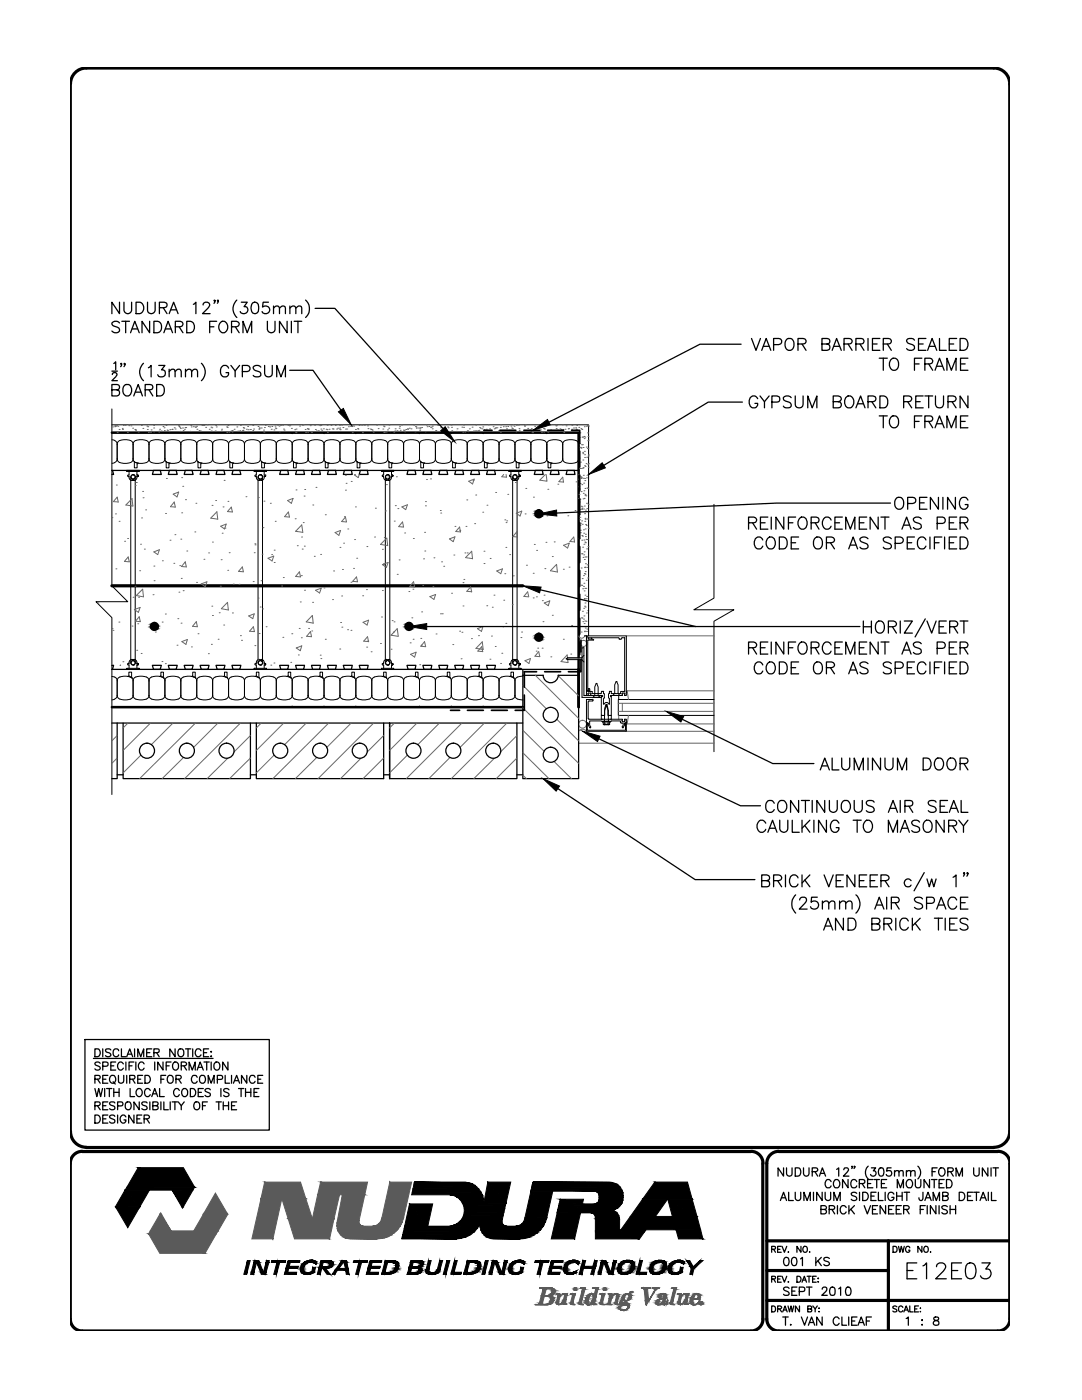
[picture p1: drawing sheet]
<svg xmlns="http://www.w3.org/2000/svg" width="216mm" height="279mm" viewBox="0 0 216 279" stroke-linecap="round" stroke-linejoin="round" font-family="sans-serif">
<!-- layer: HATCH -->
<g fill="none" stroke="#666" stroke-width=".2">
<path d="M22.5 85.2h.1M22.9 85.2h.1M22.9 84.9h.1M23 85.1h.1M23.2 96.8h.1M23.3 84.9h.1M23.4 86.3h.1M23.4 99.2l.2 1-1-.1zM23.5 85.1h.1M23.8 85.7h.1M24.4 85.5h.1M24.4 85.7h.1"/>
<path d="M24.6 84.9h.1M25 84.9h.1M25.4 86.3h.1M25.7 84.8h.1M25.7 84.9h.1M26.1 85h.1M26.3 99.5l.2 1.5-1.4-.2zM26.5 85.5h.1M26.9 85.7h.1M26.9 85.8h.1M27 96.9h.1M27.1 85.9h.1"/>
<path d="M27.2 96.3h.1M27.6 86.2h.1M28.2 84.9h.1M28.5 98.1h.1M28.5 85.5h.1M28.5 99.3h.1M29.3 85h.1M29.4 85.7h.1M29.5 85.2h.1M29.6 86.3h.1M29.6 86.2h.1M30 86.3h.1"/>
<path d="M30.2 85.8h.1M30.7 85.4h.1M30.7 86.2h.1M30.7 84.9h.1M31.7 86.2h.1M31.7 86h.1M31.8 85.7h.1M32.1 86h.1M32.5 85.1h.1M32.7 85.4h.1M32.8 85.9h.1M33.1 84.9h.1"/>
<path d="M33.2 95.5h.1M33.3 85.8h.1M33.5 86h.1M33.8 86.1h.1M33.9 85.8h.1M34.3 85.7h.1M34.6 98.6l1.1-.4-.4 1zM34.8 85.4h.1M34.9 85.6h.1M35.6 84.9h.1M35.7 85.1h.1M35.9 85.3h.1"/>
<path d="M35.9 86.1h.1M36 85.5h.1M36.3 95.3h.1M36.4 85.4h.1M36.5 97.1h.1M36.5 85.9h.1M36.8 85.7h.1M36.9 85.3h.1M37 99.7h.1M37.1 85.3h.1M37.9 86.1h.1M38.1 84.9h.1"/>
<path d="M38.2 85.2h.1M38.6 85.2h.1M38.9 85.2h.1M39 85.3h.1M39.2 85.1h.1M39.3 85.7h.1M39.7 85.9h.1M39.9 86h.1M40.1 86h.1M40.3 84.9h.1M40.6 84.9h.1M40.7 84.9h.1"/>
<path d="M41 85.3h.1M41.3 84.8h.1M41.8 85.7h.1M42.1 85.2h.1M42.1 86h.1M42.3 85.4h.1M42.9 86h.1M43 84.9h.1M43 99.9h.1M43.2 85.2h.1M44.2 86h.1M44.2 85.7h.1"/>
<path d="M44.7 95.9h.1M45.2 85.2h.1M45.3 86.3h.1M45.4 85.3h.1M45.5 84.9h.1M45.7 86.3h.1M46.1 86h.1M46.3 86.2h.1M46.3 85.9h.1M46.7 85.7h.1M47.3 85.2h.1M47.4 86h.1"/>
<path d="M47.9 86h.1M48 84.9h.1M48.4 85.9h.1M48.5 85.9h.1M48.5 85.3h.1M48.7 85.5h.1M49.1 99.1h.1M49.2 85.7h.1M49.3 86.1h.1M49.4 85.1h.1M49.5 85.8h.1M50 85.7h.1"/>
<path d="M50.4 85.9h.1M50.4 84.9h.1M50.6 85.6h.1M51.5 85.1h.1M51.5 99.3h.1M51.7 85.7h.1M51.7 85.5h.1M51.7 85.4h.1M52.1 85.4h.1M52.5 86.1h.1M52.6 85.8h.1M52.7 86.3h.1"/>
<path d="M52.8 85.3h.1M52.8 94.7h.1M52.9 84.9h.1M53.5 85.1h.1M53.8 85.2h.1M54.1 85.7h.1M54.2 85.1h.1M54.7 85.8h.1M54.9 85h.1M54.9 85.4h.1M55 85.5h.1M55.4 84.9h.1"/>
<path d="M55.7 85h.1M55.8 86.2h.1M56 84.9h.1M56.4 84.9h.1M56.6 85.6h.1M56.7 85.8h.1M57.4 99.9l1.1-.4-.4 .9zM57.5 84.9h.1M57.8 85h.1M57.8 84.9h.1M58.1 85.5h.1M58.8 85.8h.1"/>
<path d="M58.9 86.2h.1M59.1 85.6h.1M59.1 86.3h.1M59.1 97.8h.1M59.8 85h.1M60.3 84.9h.1M60.5 84.8h.1M60.7 99h.1M60.8 97.7h.1M60.9 85.7h.1M61 86.3h.1M61.3 85.5h.1"/>
<path d="M61.4 86.3h.1M61.4 85.7h.1M61.5 85.6h.1M61.9 84.9h.1M62 86.2h.1M62.2 86.3h.1M62.8 84.9h.1M62.9 85.7h.1M63 97.3h.1M63.1 86h.1M63.5 86h.1M63.7 84.8h.1"/>
<path d="M63.9 84.9h.1M64 84.9h.1M64 85.6h.1M64.2 85.9h.1M64.5 85.6h.1M65.1 85.7h.1M65.2 85.8h.1M65.3 84.9h.1M65.3 86.3h.1M65.7 85.7h.1M66.1 84.9h.1M66.3 85.6h.1"/>
<path d="M66.5 85.6h.1M66.9 84.9h.1M67.2 85.6h.1M67.4 85.5h.1M67.7 85.6h.1M67.7 84.9h.1M67.8 85.4h.1M67.9 85.8h.1M68.2 84.8h.1M68.4 85.3h.1M68.9 85.6h.1M68.9 97.8h.1"/>
<path d="M68.9 94.9h.1M69.1 96.5h.1M69.2 85.6h.1M69.5 85.2h.1M69.9 85.1h.1M70.1 84.9h.1M70.1 96.1h.1M70.2 84.9h.1M70.2 84.8h.1M70.2 85.1h.1M70.3 86.3h.1M70.6 85h.1"/>
<path d="M70.9 85.7h.1M70.9 94.7l-.2 .1 .8 .5 .2-.6M71.3 85.5h.1M71.4 85.6h.1M71.6 84.9h.1M72.1 84.8h.1M72.3 84.8h.1M72.3 86.3h.1M72.7 84.9h.1M73.3 85h.1M73.4 85.5h.1M73.9 85.6h.1"/>
<path d="M74.1 85.7h.1M74.3 85.8h.1M74.5 86.3h.1M75.2 84.8h.1M75.5 85.5h.1M76.4 85.6h.1M76.5 85h.1M76.6 86.3h.1M76.6 85.2h.1M76.7 86.3h.1M77.1 86.2h.1M77.1 96.7h.1"/>
<path d="M77.3 85.8h.1M77.4 95.2h.1M77.6 85.5h.1M77.6 84.8h.1M77.7 86.1h.1M78.6 86.3h.1M78.8 86h.1M78.8 85.6h.1M79.1 95.2h.1M79.2 86h.1M79.6 85.5h.1M79.7 85.1h.1"/>
<path d="M79.9 85.9h.1M80.1 84.8h.1M80.5 85.8h.1M80.7 86h.1M80.7 86.2h.1M81 85.7h.1M81.3 85.6h.1M81.3 85.7h.1M81.7 85.5h.1M82 85.6h.1M82.6 84.8h.1M82.8 86.2h.1"/>
<path d="M82.9 85.1h.1M83 85.2h.1M83.1 85.5h.1M83.5 85.4h.1M83.7 85.9h.1M83.8 85.6h.1M83.8 85.4h.1M84.1 85.3h.1M84.9 86.2h.1M85.1 84.8h.1M85.1 95.7h.1M85.2 85.2h.1"/>
<path d="M85.6 85.1h.1M85.9 85.3h.1M85.9 95.6h.1M86.1 85.2h.1M86.2 85.6h.1M86.3 85h.1M86.9 85.9h.1M87 86.1h.1M87.1 86h.1M87.3 84.9h.1M87.5 84.8h.1M87.8 84.8h.1"/>
<path d="M87.9 85.4h.1M88.7 85.6h.1M89.1 86h.1M89.3 85.2h.1M89.4 85.4h.1M90 84.8h.1M90.1 85.3h.1M90.1 86h.1M91.1 86.1h.1M91.2 85.6h.1M92.2 85.2h.1M92.3 86.3h.1"/>
<path d="M92.5 84.8h.1M92.5 85.3h.1M92.8 86.2h.1M93.1 99.8h.1M93.2 86h.1M93.3 86h.1M93.4 86.1h.1M93.5 96l1.1-.4-.3 1zM93.7 85.6h.1M94.2 85.2h.1M94.4 95.9h.1M94.5 86h.1"/>
<path d="M94.9 86h.1M94.9 84.8h.1M94.9 98.8h.1M95.3 86h.1M95.6 85.9h.1M95.7 85.3h.1M95.9 85.5h.1M96.2 85.6h.1M96.3 85.2h.1M96.5 86.1h.1M96.6 85.7h.1M97 85.7h.1"/>
<path d="M97.3 86h.1M97.4 84.8h.1M97.7 85.6h.1M98.4 85.2h.1M98.6 85.6h.1M98.8 85.5h.1M98.9 85.4h.1M98.9 98.3h.1M99.2 85.4h.1M99.5 85.9h.1M99.7 86.1h.1M99.8 85.3h.1"/>
<path d="M99.8 86.3h.1M99.9 84.8h.1M100.4 85.2h.1M100.5 94.7l-.4 .5h1l-.1-.5M100.9 85.2h.1M101.1 85.6h.1M101.3 85.1h.1M101.3 98.7h.1M101.6 85.9h.1M102 85h.1M102.1 85.4h.1M102.2 85.5h.1"/>
<path d="M102.3 84.8h.1M102.6 85.1h.1M102.8 96.3h.1M102.9 86.2h.1M103.1 84.9h.1M103.4 84.8h.1M103.6 85.5h.1M103.6 85.9h.1M104.6 84.9h.1M104.7 85.1h.1M104.8 84.8h.1M104.9 97.5h.1"/>
<path d="M105.3 85.5h.1M105.8 85.8h.1M106 85.5h.1M106.1 86.2h.1M106.3 86.3h.1M106.4 99.2h.1M106.7 85.1h.1M107.3 84.8h.1M107.7 84.8h.1M107.8 85.8h.1M108 86.3h.1M108.5 86.2h.1"/>
<path d="M108.5 85.5h.1M108.6 85.6h.1M108.8 94.7l-1.1 1.1 1.4 .2-.1-1.3M108.9 85h.1M109.1 86.1h.1M109.3 86.3h.1M109.3 97.6h.1M109.8 84.8h.1M109.9 85.8h.1M110.2 86h.1M110.6 85.9h.1M110.9 84.8h.1"/>
<path d="M110.9 85h.1M111 85.5h.1M111 84.9h.1M111.2 85.8h.1M111.3 96.6h.1M111.7 85.6h.1M112 85.7h.1M112.2 84.8h.1M112.3 95.2l.2 1-1-.1zM112.3 85.7h.1M112.5 86.3h.1M112.7 85.7h.1"/>
<path d="M113 85h.1M113.4 85.6h.1M113.4 85.5h.1M114.1 85.7h.1M114.1 84.9h.1M114.4 85.4h.1M114.9 85.4h.1M114.9 85.6h.1M114.9 96.2h.1M115 85.8h.1M115.1 84.9h.1M115.5 95.6h.1"/>
<path d="M115.5 94.7h.1M115.5 99.5h.1M115.5 97.1h.1M115.5 85.3h.1M115.5 98.7h.1M115.6 87.3h.1M115.6 91.4h.1M115.6 97.6h.1M115.7 93.5h.1M115.7 88.5h.1M115.7 99.6h.1M115.7 86.4h.1"/>
<path d="M115.8 96.5h.1M115.8 89.3h.1M115.8 92.2h.1M115.9 95.2h.1M115.9 89.4h.1M115.9 85.5h.1M116 95.5h.1M116 98.1h.1M116 88.8h.1M116 93.5h.1M116 95.3h.1M116.1 85.7h.1"/>
<path d="M116.1 96.7h.1M116.1 87.2h.1M116.2 88.8h.1M116.3 90.3h.1M116.3 87.2h.1M116.3 91.8h.1M116.3 93.4h.1M116.3 90.5h.1M116.3 93.3h.1M116.3 89.3h.1M116.3 99.6h.1M116.4 94.9h.1"/>
<path d="M116.4 95.4h.1M116.4 98.5h.1M116.5 96.4h.1M116.5 97.9h.1M116.5 87.1h.1M116.6 99.5h.1M116.6 87.5h.1M116.6 85.2h.1M116.6 90.1h.1M116.6 91.3h.1M116.6 90.7h.1M116.6 95.5h.1"/>
<path d="M116.6 92.9h.1M116.7 87.2h.1M116.7 95.9h.1M116.7 97.5h.1M116.7 98.7h.1M116.7 98.8h.1M116.8 93.1h.1M116.9 99h.1M116.9 92.5h.1M117 89.2h.1M117 85.1h.1M117 95.4h.1"/>
<path d="M117.1 91.3h.1M117.1 97.4h.1M117.2 84.9h.1M117.2 89.5h.1M117.2 86.4h.1M117.3 88h.1M117.3 92.7h.1M117.3 97.5h.1M117.3 84.9h.1M117.3 89.5h.1M117.3 87.1h.1M117.4 91h.1"/>
<path d="M117.4 93.2h.1M117.4 87.9h.1M117.4 92.5h.1M117.4 85h.1M117.4 90.8h.1M22.3 103.3h.1M22.3 103.3v.1M23 102.6h.1M23.1 113.5h.1M23.8 104h.1M24.9 108h.1M25.5 107.5h.1"/>
<path d="M25.6 111.2l.2 .9-1-.1zM26.6 119.2h.1M26.9 117h.1M27.2 118.9l1.3-1.3 .1 1.5zM27.7 119.2h.1M27.9 113.9h.1M28 108.6h.1M28.3 103.4h.1M28.8 109.6h.1M29.1 101.8h.1M30.5 118.7h.1M30.7 113h.1"/>
<path d="M30.7 110.1l1.1-.4-.3 1zM30.7 115.9h.1M32.4 111.9h.1M33 102.5h.1M33.9 107.8h.1M34.7 112.4h.1M34.8 100.2l.2 1-1-.1zM34.9 106.7h.1M35.7 118.2h.1M35.9 112.9h.1M36.1 107.6h.1M36.2 115.4h.1"/>
<path d="M36.3 102.3h.1M36.5 117.9h.1M37 112.1l.2 1h-1zM37.3 110h.1M38.9 106.2h.1M39.1 100.4h.1M39.2 116.2h.1M40.1 116.5l1.2-.4-.3 1zM40.7 111.6h.1M41.6 110.3h.1M42.3 100.9h.1M42.4 108.2h.1"/>
<path d="M43.3 102.1l.1 1.5-1.3-.2zM44 117h.1M44 105l1.1-.4-.3 1zM44.1 111.7h.1M44.3 106.4h.1M44.5 101.2h.1M44.9 105.4h.1M45.4 113.8h.1M45.5 100.1h.1M45.7 110.3h.1M46.2 101.2l.2 1-1-.1zM46.5 116.6h.1"/>
<path d="M47.7 116.6h.1M48.4 113.1l.2 1-1-.1zM50.5 116.1h.1M50.7 110.3h.1M50.9 108.5h.1M50.9 108.7h.1M51.5 119.4h.1M52.1 115.9h.1M52.3 110.6h.1M52.5 105.3h.1M52.7 100h.1M53.5 111.4l1.1-.4-.3 1z"/>
<path d="M53.9 100.4h.1M54.2 110.7h.1M54.7 109.8h.1M54.7 112.3h.1M54.9 104h.1M56.2 117h.1M56.5 115.3h.1M57.5 102.2l.3 1-1-.1zM58.9 103.5h.1M59.3 108.9h.1M59.7 114.1l.3 1-1-.1zM60.1 114.9h.1"/>
<path d="M60.2 107.2h.1M60.2 104.8l.2 1.4-1.4-.2zM60.3 109.6h.1M60.5 104.3h.1M60.7 109h.1M60.8 117.8h.1M62.4 100.8h.1M62.7 111h.1M63 117.8l1.1-.4-.3 .9zM64 110.6h.1M64.7 117.3h.1M64.9 102.7h.1"/>
<path d="M66.4 119.7h.1M66.6 113.9h.1M66.9 106.3l1.1-.4-.4 .9zM67.8 109.2h.1M68.2 118.9h.1M68.3 113.7h.1M68.6 108.4h.1M68.7 103.1h.1M69.1 104.2l-.9-.1 .7-.9 .2 1M69.4 105.6h.1M70 116.2h.1M70.5 113.4h.1"/>
<path d="M70.8 107.7h.1M70.9 101.2h.1M71.1 115.1l.2 1-.9-.1zM71.2 111.4h.1M72.4 118.9h.1M73.1 117.7h.1M73.2 109.1h.1M74.7 107.2h.1M74.9 101.4h.1M76.3 117.8h.1M76.3 109.6h.1M76.3 112.7l1.1-.4-.3 .9z"/>
<path d="M76.5 112.6h.1M76.6 112.6h.1M76.7 107.3h.1M76.9 102h.1M77.4 108.9l-1.5-.2 1.3-1.3 .2 1.5M78.7 104h.1M78.9 100.9h.1M79.3 114.6h.1M79.4 101.5h.1M79.6 111.7h.1M80.2 101.2l1.1-.5-.3 1zM80.3 104.2l.2 1-.9-.1z"/>
<path d="M80.7 106.4h.1M81.6 118.1h.1M82.4 117.6h.1M82.5 107.5h.1M82.5 116.1l.2 1-.9-.1zM84.3 116.8h.1M84.5 111.5h.1M84.7 106.2h.1M84.8 110h.1M84.9 101h.1M84.9 100.1h.1M85.8 119.1l1.1-.5-.3 1z"/>
<path d="M86.4 117h.1M86.6 111.3h.1M87.9 101.9h.1M87.9 102.4h.1M88.1 112.1h.1M88.5 113h.1M89.7 107.6l1.1-.5-.4 1zM90.1 118.4h.1M90.6 110.8h.1M90.8 105.1h.1M91.7 105.2l.2 1-1-.1zM91.8 105.9h.1"/>
<path d="M92.4 116.3h.1M92.6 115.6h.1M92.8 110.3h.1M93 105.1h.1M93.2 110.3h.1M94.1 118.1l-1-.1 .8-.9 .2 1M94.3 111.5l-1.4-.2 1.2-1.3 .2 1.5M94.7 104.5h.1M96.3 102.2h.1M96.6 110h.1M96.6 112.5h.1M97.2 100.8h.1"/>
<path d="M97.8 111.4h.1M98.6 118.8h.1M99.1 113.9l1.2-.4-.4 1zM100.5 119.8h.1M100.7 114.5h.1M100.7 103.7h.1M100.9 109.2h.1M101 104.3h.1M101.1 104h.1M101.7 110.7h.1M102.4 114.9h.1M103 102.4l1.1-.4-.3 1z"/>
<path d="M103.1 106.2l.2 1-1-.1zM104.8 102.6h.1M105 112.8h.1M105.3 118.1l-.8 .9 1 .1M105.3 118.1l.2 1M106.4 114.4h.1M106.4 119.3h.1M106.6 108.7h.1M107 119.1h.1M107.1 109.8h.1M108.2 119.9h.1M108.6 118.8h.1"/>
<path d="M108.7 113.5h.1M108.9 108.2h.1M109.1 102.9h.1M110.2 111.1h.1M110.3 102.7h.1M110.6 108.1h.1M110.8 102.4h.1M111.1 112.6l.1 1.6-1.4-.3zM112.4 113.6h.1M112.5 108.8l1.1-.4-.3 1zM113.3 102.9h.1M113.6 113.2h.1"/>
<path d="M114.7 108.1h-1l.8-.9 .2 1M114.7 101.9h.1M115.5 102.7h.1M115.5 107.4h.1M115.6 100.2h.1M115.6 101.7h.1M115.7 103.7h.1M115.7 103.2h.1M115.8 104.8h.1M115.8 106.3h.1M115.8 105.8h.1M115.8 104.4h.1"/>
<path d="M115.9 119.6h.1M116 101h.1M116 116.8h.1M116 113.4h.1M116 101.7h.1M116 104h.1M116 110.5h.1M116.1 107.8h.1M116.1 101.5h.1M116.1 106.9h.1M116.1 116.8h.1M116.1 101.2h.1"/>
<path d="M116.1 110.5h.1M116.2 104.6h.1M116.2 115.5h.1M116.2 107h.1M116.3 117.5h.1M116.3 109.2h.1M116.3 111.2h.1M116.4 101.6h.1M116.4 105.7h.1M116.4 114.9h.1M116.4 117h.1M116.5 106.4h.1"/>
<path d="M116.5 110.7h.1M116.5 107.8h.1M116.5 116.4h.1M116.5 108.6h.1M116.6 117.9h.1M116.6 110.1h.1M116.6 101h.1M116.6 119.5h.1M116.6 114.5h.1M116.6 111.7h.1M116.6 102.5h.1M116.6 113.3h.1"/>
<path d="M116.7 104h.1M116.7 117.4h.1M116.7 113.2h.1M116.7 108.2h.1M116.7 103.4h.1M116.7 118.8h.1M116.7 114.6h.1M116.7 111.2h.1M116.8 105.6h.1M116.8 103.6h.1M116.8 114.1h.1M116.8 107.1h.1"/>
<path d="M116.8 106.6h.1M116.8 101.8h.1M116.8 112.5h.1M116.8 108.3h.1M116.9 104.7h.1M116.9 117.4h.1M116.9 107.6h.1M117 104.8h.1M117 119.5h.1M117 115.8h.1M117 111.2h.1M117 100.4h.1"/>
<path d="M117.1 119h.1M117.1 113.2h.1M117.1 109.5h.1M117.1 101.5h.1M117.2 107.7h.1M117.2 112.7h.1M117.2 103.6h.1M117.3 115.3h.1M117.3 109.1h.1M117.4 100.7h.1M117.4 105.4h.1M19.5 120.3h.1"/>
<path d="M22.4 125.5h.1M22.5 125.8h.1M23.7 124.1h.1M23.9 132.8h.2M24.5 132.1h.1M26.3 125h.1M26.8 121.7l1.2-.5-.4 1zM27.3 129.8h.1M27.5 124.5h.1M27.7 124h.1M27.8 123.1l.2 1-1-.1zM28.2 130.4h.1"/>
<path d="M31 126.1h.1M32.3 132h.1M32.4 124.1h.1M33 132.4h.1M33 122.5h.1M35.3 128.8h.1M35.5 123.5h.1M36.1 124.4h.1M36.3 128l1.1-.4-.3 1zM38.2 129.1h.1M39.2 124.1l.2 1-1-.1zM39.5 126.5h.1"/>
<path d="M41.6 130.5h.1M42.2 128.6h.1M42.3 121h.1M42.4 122.8h.1M43.5 127.6h.1M43.7 122.3h.1M44.6 124.7h.1M45.4 120.2l.2 1.5-1.4-.2zM46.4 122.3h.1M48 126.9h.1M48.2 127.8h.1M49.6 122.9l1.1-.4-.3 1z"/>
<path d="M50.6 125.1l.2 1-1-.1zM50.9 128.8h.1M51.5 131.7h.1M51.7 126.4h.1M51.9 121.1h.1M52.4 121.5h.1M53.1 125.1h.1M54 132.7h.1M54.7 132.3h.1M56.4 127.2h.1M58 132.2h.1M58.2 126.5h.1"/>
<path d="M59.1 129.3l1.1-.4-.3 1zM59.5 130.7h.1M59.7 125.4h.1M59.9 120.1h.1M60.1 127.3h.1M61.6 125.4h.1M61.9 126.1l.3 1-1-.1zM62.2 125.9h.1M62.3 122.8l.2 1.6-1.4-.3zM62.4 120.2h.1M63.9 130.8h.1M64 131.4h.1"/>
<path d="M64.9 127.6h.1M67.8 129.5h.1M68 124.2h.1M68.2 125.2h.1M69.4 125.7h.1M70 125.8h.1M72.4 124.2l1.1-.4-.2 .9zM73.2 129.1h.1M73.4 127.9h.1M73.5 128h-.9l.7-.9 .2 1M74.1 130.1h.1M75.9 128.4h.1"/>
<path d="M76.1 123.1h.1M78 129.6h.1M78.2 123.9h.1M78.5 126.1h.1M78.6 124.1h.1M79.4 127l-1.4-.2 1.3-1.3 .2 1.5M81.8 128.3h.1M81.9 130.6l1.1-.4-.3 .9zM82.2 123.3h.1M82.4 127.6h.1M83.7 132.7h.1M84 127.4h.1"/>
<path d="M84 128.8h.1M84.1 122.1h.1M84.7 128l-.7 1 .9 .1-.2-1M87 126.5h.1M87.9 122.5h.1M88.2 122.5h.1M90.4 128.6h.1M91.7 126h.1M92 131.5h.1M92.2 126.2h.1M92.4 120.9h.1M94.1 127.5h.1"/>
<path d="M95.3 125.5l1.1-.5-.3 1zM95.5 126.9h.1M96.2 128.1l.2 1.5-1.4-.2zM96.3 130l-1-.1 .8-.8 .2 1M97.1 120.9h.1M97.8 131.6h.1M98.1 126.9h.1M98.2 121.2h.1M98.8 129h.1M99.9 132.4h.1M100.1 130.4h.1M100.3 125.1h.1"/>
<path d="M100.9 124.4h.1M102.2 120.7h.1M103.9 127.2h.1M104.1 126.1h.1M104.3 136.8l4.7 4.7M104.7 131.9l1.1-.5-.2 1zM106.8 134.8l8.7 8.6M107 129.9h.1M107.3 129.4h.1M107.5 130l-.8 1h1l-.2-.9M108.2 129.4h.1M108.3 124.1h.1"/>
<path d="M108.6 120.3l1.1-.4-.3 1zM109.9 131.1h.1M110.2 122.8h.1M111.4 134.9l4.1 4M112.4 127.6h.1M113 131.5h3.1M113.2 130.7l.1 1.5-1.4-.2zM113.9 130.5h.1M114.1 124.8h.1M116 126.1h.1M116 123.3h.1M116.1 123.3h.1"/>
<path d="M116.2 122h.1M116.3 124.1h.1M116.4 123.6h.1M116.5 121.4h.1M116.5 122.9h.1M116.6 124.4h.1M116.6 126.1h.1M116.6 126h.1M116.6 121h.1M116.7 126.9a.61 .61 0 0 1-.6 .5 .61 .61 0 0 1-.6-.5M116.7 123.9h.1M116.7 126.9h.1"/>
<path d="M116.7 120.3h.1M116.8 125.3h.1M116.8 121.1h.1M116.9 124h.1M117 126h.1M117 122.3h.1M117.1 125.5h.1M117.3 121.9h.1M117.9 138.8h1.1M125 137.9h.2l.2 1.7M125 126.9h17.5M125.1 137.9h17.4"/>
<path d="M23.4 146.8l-1.1 1.1M23.4 151.3l-1.1 1M25.5 144.3l-.9 1M28.1 150.7l-3.5 3.5M30 144.3l-5.4 5.5M34.5 144.3l-4.3 4.3M36.6 151.2l-4.2 4.2M39 144.3l-11.1 11.1M43.5 144.3l-4.9 4.9M45.4 151.4l-4.1 4M48 144.3l-11.2 11.1M50 146.8l-3.3 3.3"/>
<path d="M50 151.3l-4.2 4.1M52.1 144.3l-.9 1M54.7 150.7l-3.5 3.5M56.6 144.3l-5.4 5.5M61.1 144.3l-4.3 4.3M63.2 151.2l-4.3 4.2M65.6 144.3l-11.1 11.1M70.1 144.3l-4.9 4.9M72 151.4l-4 4M74.6 144.3l-11.1 11.1M76.6 146.8l-3.3 3.3M76.6 151.3l-4.2 4.1"/>
<path d="M78.7 144.3l-1 1M81.3 150.7l-3.6 3.5M83.2 144.3l-5.5 5.5M87.7 144.3l-4.3 4.3M89.8 151.2l-4.2 4.2M92.2 144.3l-11.1 11.1M96.7 144.3l-4.9 4.9M98.6 151.4l-4.1 4M101.1 144.3l-11 11.1M103.1 146.8l-3.2 3.3M103.1 151.3l-4.1 4.1M104.3 154.7l.7 .7"/>
<path d="M104.3 150.2l5.2 5.2M104.3 145.7l4.3 4.2M104.3 141.3l11.2 11M110.6 152l3.4 3.4M111.1 143.6l4.4 4.3M115.5 148.3h27M117 145.9a.99 .99 0 0 0-1.6 0M123.4 142h19.1M123.4 140.4h19.1M123.5 142.8v.7M124.2 140.4v1.6M125 146h17.5"/>
<path d="M125.1 144.5h17.4M125.4 142.8l-.2 1.7h-.2v-.4"/>
<circle cx="116.5" cy="128.4" r=".61"/>
<circle cx="116.2" cy="144.5" r=".78"/>
</g>
<!-- layer: LINE9 -->
<g fill="none" stroke="#000" stroke-width=".2">
<path d="M22.3 84.8h95.1v42.1M22.3 87.8l.5 .1M23.4 91.6a1.01 1.01 0 0 1-1.1 .9M23.4 88.7v2.9M23.4 91.6a1.1 1.1 0 0 0 1.4 .9l1.2-.2M25.3 93.9v.2zM25.3 94.1h2.4M25.3 93.9h2.4M25.8 95.2l.1 .5 .2 .2M25.8 95.2h.1M25.8 94.1v.7l-.3 .1 .3 .3M26 87.9l-.8-.2-.9 .1a.92 .92 0 0 0-.9 .9 .78 .78 0 0 0-.6-.8"/>
<path d="M26 87.9a.78 .78 0 0 1 .6 .8 1.1 1.1 0 0 1 1.3-1l.9 .1a.92 .92 0 0 1 .9 .9 1.1 1.1 0 0 1 1.4-1l.8 .1a.92 .92 0 0 1 1 .9 1.1 1.1 0 0 1 1.4-1l.8 .1a.92 .92 0 0 1 1 .9 1.1 1.1 0 0 1 1.4-1l.8 .1a.92 .92 0 0 1 1 .9 1.1 1.1 0 0 1 1.3-1l.9 .1a.92 .92 0 0 1 .9 .9 .78 .78 0 0 1 .6-.8M26.1 95.2v37.1M26.1 95.9h.1M26.1 95.9h.3M26.4 95.6a.42 .42 0 0 1-.2-.7 .42 .42 0 0 1 .7 0 .42 .42 0 0 1-.2 .7M26.4 95.6h.1M26.4 95.9h.1M26.4 95.8h.1M26.4 95.6v.2M26.6 91.6a.78 .78 0 0 1-.6 .7M26.6 88.7v2.9M26.6 91.6a.78 .78 0 0 0 .5 .7"/>
<path d="M26.7 95.6h.1M26.7 95.8v.1M26.7 95.6v.3M26.8 92.1v.2M26.8 92.1l.3 .2M26.8 92.3v1.1h.6v-.8l.2-.2-.5-.1M27 95.2v37.1M27.3 95.1h.2h-.2M27.3 95.2a.59 .59 0 0 1-.6 .7M27.3 95.2h.1M27.3 94.1v.7h.2M27.3 95.1v.1"/>
<path d="M27.5 94.8l.1 .1-.1 .2 .1-.1zM27.7 93.9h.1M27.7 93.9v.2zM29.7 91.6a1.1 1.1 0 0 1-1.3 .9l-1.3-.2M29.7 88.7v2.9M29.7 91.6a1.1 1.1 0 0 0 1.4 .9l.8-.1a.92 .92 0 0 0 1-.8M32.9 88.7v2.9M32.9 91.6a.78 .78 0 0 0 .5 .7M33.1 92.1l.1 .2M33.1 92.1l.3 .2M33.2 92.3v1.1h.5v-.8l.2-.2-.4-.1M36.1 91.6a1.1 1.1 0 0 1-1.4 .9l-1.2-.2"/>
<path d="M36.1 88.7v2.9M36.1 91.6a1.1 1.1 0 0 0 1.4 .9l.8-.1a.92 .92 0 0 0 1-.8M39.3 88.7v2.9M39.3 91.6a.78 .78 0 0 0 .5 .7M39.5 92.1v.2M39.5 92.1l.3 .2M39.5 92.3v1.1h.6v-.8l.2-.2-.5-.1M42.4 91.6a1.1 1.1 0 0 1-1.3 .9l-1.3-.2M42.4 88.7v2.9M42.4 91.6a.78 .78 0 0 0 .6 .7M45.6 88.7v2.9M45.6 91.6a1.1 1.1 0 0 1-1.4 .9l-1.2-.2"/>
<path d="M45.6 91.6a.78 .78 0 0 0 .5 .7M45.8 92.1l.1 .2M45.8 92.1l.3 .2M45.9 92.3v1.1h.5v-.8l.2-.2-.4-.1M48.8 88.7v2.9M48.8 91.6a1.1 1.1 0 0 1-1.4 .9l-1.2-.2M48.8 91.6a1.1 1.1 0 0 0 1.4 .9l1.2-.2M50.7 93.9v.2zM50.7 94.1h2.4M50.7 93.9h2.4M51.2 95.2l.1 .5 .2 .2M51.2 95.2h.1"/>
<path d="M51.2 94.1v.7l-.3 .1 .3 .3M51.4 87.9l-.8-.2-.9 .1a.92 .92 0 0 0-.9 .9 1.1 1.1 0 0 0-1.4-1l-.8 .1a.92 .92 0 0 0-1 .9 1.1 1.1 0 0 0-1.4-1l-1.2 .2M51.4 87.9a.78 .78 0 0 1 .6 .8 .78 .78 0 0 1 .5-.8M51.5 95.2v37.1M51.5 95.9h.1M51.5 95.9h.3M51.8 95.6a.42 .42 0 0 1-.2-.7 .42 .42 0 0 1 .7 0 .42 .42 0 0 1-.2 .7M51.8 95.6h.1M51.8 95.9h.1M51.8 95.8h.1M51.8 95.6v.2M52 88.7v2.9"/>
<path d="M52 91.6a.78 .78 0 0 1-.6 .7M52 91.6a.78 .78 0 0 0 .5 .7l-.3-.2M52.1 95.6h.1M52.1 95.8v.1M52.1 95.6v.2M52.2 92.1v.2M52.4 95.2v37.1M52.7 95.1h.2h-.2M52.7 95.2a.58 .58 0 0 1-.6 .7M52.7 95.2h.1M52.7 94.1v.7h.2M52.7 95.1v.1"/>
<path d="M52.9 94.8l.1 .1-.1 .2 .1-.1zM53.1 93.9h.1M53.1 93.9v.2zM55.1 88.7v2.9M55.1 91.6a1.1 1.1 0 0 1-1.3 .9l-1.3-.2 .5 .1-.2 .2v.8h-.6v-1.1M55.1 91.6a1.1 1.1 0 0 0 1.4 .9l.8-.1a.92 .92 0 0 0 1-.8M58.2 86.3h.2l-.1 .3zM58.3 88.7v2.9M58.3 91.6a.78 .78 0 0 0 .5 .7M58.5 92.1l.1 .2M58.5 92.1l.3 .2M58.6 92.3v1.1h.5v-.8l.2-.2"/>
<path d="M58.9 92.3l1.2 .2 .8-.2M58.9 92.3l.4 .1M60.9 87.9l-.8-.2-.8 .1a.92 .92 0 0 0-1 .9 1.1 1.1 0 0 0-1.4-1l-.8 .1a.92 .92 0 0 0-1 .9 1.1 1.1 0 0 0-1.3-1l-1.3 .2M60.9 87.9a.78 .78 0 0 1 .6 .8 .78 .78 0 0 1 .5-.8M61.5 88.7v2.9M61.5 91.6a.78 .78 0 0 1-.6 .7M61.5 91.6a.78 .78 0 0 0 .5 .7M64.5 86.3h.2v.3zM64.7 88.7v2.9M64.7 91.6a1.1 1.1 0 0 1-1.4 .9l-1.3-.2M64.7 91.6a.78 .78 0 0 0 .5 .7M64.9 92.1v.2"/>
<path d="M64.9 92.1l.3 .2M64.9 92.3v1.1h.6v-.8l.2-.2-.5-.1M67.8 88.7v2.9M67.8 91.6a1.1 1.1 0 0 1-1.3 .9l-1.3-.2M67.8 91.6a1.1 1.1 0 0 0 1.4 .9l1.3-.2M70.5 87.9l-.9-.2-.8 .1a.92 .92 0 0 0-1 .9 1.1 1.1 0 0 0-1.3-1l-.9 .1a.92 .92 0 0 0-.9 .9 1.1 1.1 0 0 0-1.4-1l-1.3 .2M70.9 86.3h.2l-.1 .3zM71 88.7v2.9M71 91.6a.78 .78 0 0 1-.5 .7M71 91.6a.78 .78 0 0 0 .5 .7M71.2 92.1l.1 .2M71.2 92.1l.3 .2"/>
<path d="M71.3 92.3v1.1h.5v-.8l.2-.2-.4-.1M74.2 88.7v2.9M74.2 91.6a1.1 1.1 0 0 1-1.4 .9l-1.2-.2M74.2 91.6a1.1 1.1 0 0 0 1.4 .9l.8-.1a.92 .92 0 0 0 1-.8M76.1 93.9v.2zM76.1 94.1h2.4M76.1 93.9h2.4M76.6 95.2l.1 .5 .2 .2M76.6 95.2h.1M76.6 94.1v.7l-.3 .1 .3 .3M76.9 95.2v37.1M76.9 95.9h.1"/>
<path d="M76.9 95.9h.3M77.2 95.6a.42 .42 0 0 1-.2-.7 .42 .42 0 0 1 .7 0 .42 .42 0 0 1-.2 .7M77.2 95.6h.1M77.2 95.9h.1M77.2 95.8h.1M77.2 95.6v.2M77.4 88.7v2.9M77.4 91.6a.78 .78 0 0 0 .5 .7M77.5 95.6h.1M77.5 95.8v.1M77.5 95.6v.2M77.6 92.1v.2"/>
<path d="M77.6 92.1l.3 .2M77.6 92.3v1.1h.6v-.8l.2-.2M77.8 95.2v37.1M77.9 92.3l1.3 .2 .8-.2M77.9 92.3l.5 .1M78.1 95.1h.2h-.2M78.1 95.2a.58 .58 0 0 1-.6 .7M78.1 95.2h.1M78.1 94.1v.7h.2M78.1 95.1v.1M78.3 94.8l.1 .1-.1 .2 .1-.1zM78.5 93.9h.1"/>
<path d="M78.5 93.9v.2zM80 87.9l-.8-.2-.9 .1a.92 .92 0 0 0-.9 .9 1.1 1.1 0 0 0-1.4-1l-.9 .1a.92 .92 0 0 0-.9 .9 1.1 1.1 0 0 0-1.4-1l-.8 .1a.92 .92 0 0 0-1 .9 .78 .78 0 0 0-.5-.8M80 87.9a.78 .78 0 0 1 .5 .8 1.1 1.1 0 0 1 1.4-1l.8 .1a.92 .92 0 0 1 1 .9 1.1 1.1 0 0 1 1.4-1l.8 .1a.92 .92 0 0 1 1 .9 1.1 1.1 0 0 1 1.4-1l.8 .1a.92 .92 0 0 1 1 .9 1.1 1.1 0 0 1 1.3-1l.9 .1a.92 .92 0 0 1 .9 .9 1.1 1.1 0 0 1 1.4-1l.8 .1a.92 .92 0 0 1 1 .9 .78 .78 0 0 1 .5-.8M80.5 88.7v2.9M80.5 91.6a.78 .78 0 0 1-.5 .7M80.5 91.6a1.1 1.1 0 0 0 1.4 .9l.8-.1a.92 .92 0 0 0 1-.8M83.6 86.3h.2l-.1 .3zM83.7 88.7v2.9M83.7 91.6a.78 .78 0 0 0 .5 .7M83.9 92.1l.1 .2M83.9 92.1l.3 .2M84 92.3v1.1h.5v-.8l.2-.2-.4-.1"/>
<path d="M86.9 88.7v2.9M86.9 91.6a1.1 1.1 0 0 1-1.4 .9l-1.2-.2M86.9 91.6a1.1 1.1 0 0 0 1.4 .9l.8-.1a.92 .92 0 0 0 1-.8M89.9 86.3h.2v.3zM90.1 88.7v2.9M90.1 91.6a.78 .78 0 0 0 .5 .7M90.3 92.1v.2M90.3 92.1l.3 .2M90.3 92.3v1.1h.6v-.8l.2-.2-.5-.1M93.2 88.7v2.9M93.2 91.6a1.1 1.1 0 0 1-1.3 .9l-1.3-.2M93.2 91.6a1.1 1.1 0 0 0 1.4 .9l.8-.1a.92 .92 0 0 0 1-.8"/>
<path d="M96.3 86.3h.2l-.1 .3zM96.4 88.7v2.9M96.4 91.6a.78 .78 0 0 0 .5 .7l-.3-.2M96.6 92.1l.1 .2M99.6 88.7v2.9M99.6 91.6a1.1 1.1 0 0 1-1.4 .9l-1.2-.2 .4 .1-.2 .2v.8h-.5v-1.1M99.6 91.6a1.1 1.1 0 0 0 1.4 .9l.8-.1a.92 .92 0 0 0 1-.8M101.6 93.9v.2zM101.6 94.1h2.3M101.6 93.9h2.3M102 95.2l.1 .5 .2 .2M102 95.2h.1"/>
<path d="M102 94.1v.7l-.3 .1 .3 .3M102.3 95.2v37.1M102.3 95.9h.1M102.3 95.9h.3M102.6 95.6a.42 .42 0 0 1-.2-.7 .42 .42 0 0 1 .7 0 .42 .42 0 0 1-.2 .7M102.6 95.6h.1M102.6 95.9h.1M102.6 95.8h.1M102.6 95.6v.2M102.8 88.7v2.9M102.8 91.6a.78 .78 0 0 0 .5 .7M102.9 95.6h.1"/>
<path d="M102.9 95.8v.1M102.9 95.6v.2M103 92.1v.2M103 92.1l.3 .2M103 92.3v1.1h.6v-.8l.2-.2M103.2 95.2v37.1M103.3 92.3l1.3 .2 .8-.2M103.3 92.3l.5 .1M103.5 95.1h.2h-.2M103.5 95.2a.58 .58 0 0 1-.6 .7M103.5 95.2h.1M103.5 94.1v.7h.2"/>
<path d="M103.5 95.1v.1M103.7 94.8l.1 .1-.1 .2 .1-.1zM103.9 93.9h.1M103.9 93.9v.2zM105.4 87.9l-.8-.2-.9 .1a.92 .92 0 0 0-.9 .9 1.1 1.1 0 0 0-1.4-1l-.9 .1a.92 .92 0 0 0-.9 .9 1.1 1.1 0 0 0-1.4-1l-1.2 .2M105.4 87.9a.78 .78 0 0 1 .5 .8 .78 .78 0 0 1 .6-.8M105.9 88.7v2.9M105.9 91.6a.78 .78 0 0 1-.5 .7M105.9 91.6a.78 .78 0 0 0 .6 .7M109 86.3h.2l-.1 .3zM109.1 88.7v2.9M109.1 91.6a1.1 1.1 0 0 1-1.4 .9l-1.2-.2"/>
<path d="M109.1 91.6a.78 .78 0 0 0 .5 .7M109.3 92.1l.1 .2M109.3 92.1l.3 .2M109.4 92.3v1.1h.5v-.8l.2-.2-.4-.1M112.3 88.7v2.9M112.3 91.6a1.1 1.1 0 0 1-1.4 .9l-1.2-.2M112.3 91.6a1.1 1.1 0 0 0 1.4 .9l1.2-.2M114.9 87.9l-.8-.2-.9 .1a.92 .92 0 0 0-.9 .9 1.1 1.1 0 0 0-1.4-1l-.8 .1a.92 .92 0 0 0-1 .9 1.1 1.1 0 0 0-1.4-1l-1.2 .2M114.9 87.9a.78 .78 0 0 1 .6 .8M115.5 88.7v2.9a.78 .78 0 0 1-.6 .7M22.9 139.6l-.5 .1M23.4 138.8a.78 .78 0 0 1-.6 .7"/>
<path d="M23.4 135.9v2.9M23.4 138.8a1.1 1.1 0 0 0 1.4 .9l1.2-.2M25.3 133.4v.2zM25.3 133.4h2.4M25.3 133.6h2.4M25.7 134.8v-.7h.6v1.1M25.8 132.3h.1M25.8 132.3v.1l-.3 .1v.2h.3v.7M25.8 134.8l-.3 .2 .5 .1-.8-.1h-.9a.92 .92 0 0 0-.9 .9 .96 .96 0 0 0-1.1-.9M26.1 131.6l-.2 .2-.1 .5M26.1 131.6h.1M26.1 131.6h.3"/>
<path d="M26.3 135.2l.1 .1M26.4 131.9a.44 .44 0 0 0-.2 .7 .44 .44 0 0 0 .7 0 .44 .44 0 0 0-.2-.7M26.4 131.9h.1M26.4 131.6h.1M26.4 131.7h.1M26.4 131.7v.2M26.6 138.8a.78 .78 0 0 1-.6 .7M26.6 132.7h.1M26.6 135.9v2.9M26.6 138.8a1.1 1.1 0 0 0 1.3 .9l.9-.1a.92 .92 0 0 0 .9-.8M26.7 131.6a.59 .59 0 0 1 .6 .7M26.7 131.9h.1"/>
<path d="M26.7 131.6v.1M26.7 131.6v.3M27.3 132.4h.2h-.2M27.3 132.3h.1M27.3 132.3v.1M27.5 132.4l.1 .1-.1 .2 .1-.2zM27.5 132.7h-.2v.7M27.7 133.6h.1M27.7 133.4v.1zM29.7 135.9v2.9M29.7 138.8a1.1 1.1 0 0 0 1.4 .9l.8-.1a.92 .92 0 0 0 1-.8M32.1 134.8v-.7h.5v1.1"/>
<path d="M32.1 134.8l-.2 .2 .5 .1M32.4 135.1l-.9-.1h-.8a.92 .92 0 0 0-1 .9 1.1 1.1 0 0 0-1.3-.9h-.9a.92 .92 0 0 0-.9 .9 .78 .78 0 0 0-.6-.8l.3 .2M32.4 135.1l.3 .2M32.7 135.2v.1M32.9 135.9v2.9M32.9 138.8a1.1 1.1 0 0 0 1.4 .9l.8-.1a.92 .92 0 0 0 1-.8M36.1 135.9v2.9M36.1 138.8a1.1 1.1 0 0 0 1.4 .9l.8-.1a.92 .92 0 0 0 1-.8M38.5 134.8v-.7h.5v1.1M38.5 134.8l-.3 .2 .5 .1M38.7 135.1l-.8-.1h-.9a.92 .92 0 0 0-.9 .9 1.1 1.1 0 0 0-1.4-.9h-.8a.92 .92 0 0 0-1 .9 .78 .78 0 0 0-.5-.8M38.7 135.1a.78 .78 0 0 1 .6 .8 1.1 1.1 0 0 1 1.3-.9h.9a.92 .92 0 0 1 .9 .9 .78 .78 0 0 1 .6-.8"/>
<path d="M38.7 135.1l.3 .2M39 135.2l.1 .1M39.3 135.9v2.9M39.3 138.8a1.1 1.1 0 0 0 1.3 .9l.9-.1a.92 .92 0 0 0 .9-.8M42.4 135.9v2.9M42.4 138.8a.78 .78 0 0 0 .6 .7M44.6 135l.5 .1M44.8 134.8v-.7h.5v1.1M44.8 134.8l-.2 .2M45.1 135.1l-.9-.1-1.2 .1M45.1 135.1l.3 .2M45.4 135.2v.1"/>
<path d="M45.6 135.9v2.9M45.6 138.8a1.1 1.1 0 0 1-1.4 .9l-1.2-.2M45.6 138.8a1.1 1.1 0 0 0 1.4 .9l.8-.1a.92 .92 0 0 0 1-.8M48.8 135.9v2.9M48.8 138.8a1.1 1.1 0 0 0 1.4 .9l1.2-.2M50.7 133.4v.2zM50.7 133.4h2.4M50.7 133.6h2.4M51.2 134.8l-.3 .2 .5 .1-.8-.1h-.9a.92 .92 0 0 0-.9 .9 1.1 1.1 0 0 0-1.4-.9h-.8a.92 .92 0 0 0-1 .9 .78 .78 0 0 0-.5-.8M51.2 132.3h.1M51.2 132.3v.1l-.3 .1v.2h.3v.7M51.2 134.8v-.7h.5l.1 1.2"/>
<path d="M51.5 131.6l-.2 .2-.1 .5M51.5 131.6h.1M51.5 131.6h.3M51.8 131.9a.44 .44 0 0 0-.2 .7 .44 .44 0 0 0 .7 0 .44 .44 0 0 0-.2-.7M51.8 131.9h.1M51.8 131.6h.1M51.8 131.7h.1M51.8 131.7v.2M52 132.7h.1M52 135.9v2.9M52 138.8a.78 .78 0 0 1-.6 .7M52 138.8a.78 .78 0 0 0 .5 .7"/>
<path d="M52.1 131.9h.1M52.1 131.7v.2M52.1 131.6a.58 .58 0 0 1 .6 .7M52.1 131.6v.1M52.5 135.1a.78 .78 0 0 0-.5 .8 .78 .78 0 0 0-.6-.8l.3 .2M52.7 132.4h.2h-.2M52.7 132.3h.1M52.7 132.3v.1M52.9 132.4l.1 .1-.1 .2 .1-.2zM52.9 132.7h-.2v.7M53.1 133.6h.1M53.1 133.4v.1z"/>
<path d="M55.1 135.9v2.9M55.1 138.8a1.1 1.1 0 0 1-1.3 .9l-1.3-.2M55.1 138.8a1.1 1.1 0 0 0 1.4 .9l.8-.1a.92 .92 0 0 0 1-.8M57.5 134.8l-.2 .2 .5 .1M57.5 134.8v-.7h.5v1.1M57.8 135.1l-.9-.1h-.8a.92 .92 0 0 0-1 .9 1.1 1.1 0 0 0-1.3-.9l-1.3 .1M57.8 135.1l.3 .2M58.1 135.2v.1M58.3 135.9v2.9M58.3 138.8a1.1 1.1 0 0 0 1.4 .9l1.2-.2M60.9 135.1l-.8-.1h-.8a.92 .92 0 0 0-1 .9 .78 .78 0 0 0-.5-.8M60.9 135.1a.78 .78 0 0 1 .6 .8 .78 .78 0 0 1 .5-.8"/>
<path d="M61.5 135.9v2.9M61.5 138.8a.78 .78 0 0 1-.6 .7M61.5 138.8a.78 .78 0 0 0 .5 .7M63.6 135l.5 .1M63.9 134.8l-.3 .2M63.9 134.8v-.7h.5v1.1M64.1 135.1l-.8-.1-1.3 .1M64.1 135.1l.3 .2M64.4 135.2l.1 .1M64.7 135.9v2.9M64.7 138.8a1.1 1.1 0 0 1-1.4 .9l-1.3-.2M64.7 138.8a1.1 1.1 0 0 0 1.3 .9l.9-.1a.92 .92 0 0 0 .9-.8"/>
<path d="M67.8 135.9v2.9M67.8 138.8a1.1 1.1 0 0 0 1.4 .9l1.3-.2M70.2 134.8l-.2 .2 .5 .1-.9-.1h-.8a.92 .92 0 0 0-1 .9 1.1 1.1 0 0 0-1.3-.9h-.9a.92 .92 0 0 0-.9 .9 .78 .78 0 0 0-.6-.8M70.2 134.8v-.7h.5v1.1M70.8 135.2v.1M71 135.9v2.9M71 138.8a.78 .78 0 0 1-.5 .7M71 138.8a1.1 1.1 0 0 0 1.4 .9l.8-.1a.92 .92 0 0 0 1-.8M74.2 135.9v2.9M74.2 138.8a1.1 1.1 0 0 0 1.4 .9l.8-.1a.92 .92 0 0 0 1-.8M76.1 133.4v.2zM76.1 133.4h2.4"/>
<path d="M76.1 133.6h2.4M76.6 134.8l-.3 .2 .5 .1M76.6 134.8v-.7h.5v1.1M76.6 132.3h.1M76.6 132.3v.1l-.3 .1v.2h.3v.7M76.8 135.1l-.8-.1h-.9a.92 .92 0 0 0-.9 .9 1.1 1.1 0 0 0-1.4-.9h-.8a.92 .92 0 0 0-1 .9 .78 .78 0 0 0-.5-.8l.3 .2M76.8 135.1l.3 .2M76.9 131.6l-.2 .2-.1 .5M76.9 131.6h.1M76.9 131.6h.3M77.1 135.2l.1 .1M77.2 131.9a.44 .44 0 0 0-.2 .7 .44 .44 0 0 0 .7 0 .44 .44 0 0 0-.2-.7"/>
<path d="M77.2 131.9h.1M77.2 131.6h.1M77.2 131.7h.1M77.2 131.7v.2M77.4 135.9v2.9M77.4 138.8a1.1 1.1 0 0 0 1.3 .9l1.3-.2M77.5 131.9h.1M77.5 131.7v.2M77.5 131.6a.58 .58 0 0 1 .6 .7M77.5 131.6v.1M78.1 132.4h.2h-.2M78.1 132.3h.1"/>
<path d="M78.1 132.3v.1M78.3 132.4l.1 .1-.1 .2 .1-.2zM78.3 132.7h-.2v.7M78.5 133.6h.1M78.5 133.4v.1zM80 135.1l-.8-.1h-.9a.92 .92 0 0 0-.9 .9 .78 .78 0 0 0-.6-.8M80.5 135.9v2.9M80.5 138.8a.78 .78 0 0 1-.5 .7M80.5 138.8a1.1 1.1 0 0 0 1.4 .9l.8-.1a.92 .92 0 0 0 1-.8M82.9 134.8l-.2 .2 .5 .1M82.9 134.8v-.7h.5v1.1M83.2 135.1l-.9-.1h-.8a.92 .92 0 0 0-1 .9 .78 .78 0 0 0-.5-.8"/>
<path d="M83.2 135.1l.3 .2M83.5 135.2v.1M83.7 135.9v2.9M83.7 138.8a1.1 1.1 0 0 0 1.4 .9l.8-.1a.92 .92 0 0 0 1-.8M86.9 135.9v2.9M86.9 138.8a1.1 1.1 0 0 0 1.4 .9l.8-.1a.92 .92 0 0 0 1-.8M89 135l.5 .1M89.3 134.8l-.3 .2M89.3 134.8v-.7h.5v1.1M89.5 135.1l-.8-.1h-.9a.92 .92 0 0 0-.9 .9 1.1 1.1 0 0 0-1.4-.9h-.8a.92 .92 0 0 0-1 .9 .78 .78 0 0 0-.5-.8M89.5 135.1l.3 .2M89.8 135.2l.1 .1"/>
<path d="M90.1 135.9v2.9M90.1 138.8a1.1 1.1 0 0 0 1.3 .9l.9-.1a.92 .92 0 0 0 .9-.8M93.2 135.9v2.9M93.2 138.8a1.1 1.1 0 0 0 1.4 .9l.8-.1a.92 .92 0 0 0 1-.8M95.6 134.8l-.2 .2 .5 .1M95.6 134.8v-.7h.5v1.1M95.9 135.1l-.9-.1h-.8a.92 .92 0 0 0-1 .9 1.1 1.1 0 0 0-1.3-.9h-.9a.92 .92 0 0 0-.9 .9 .78 .78 0 0 0-.6-.8M95.9 135.1a.78 .78 0 0 1 .5 .8 .78 .78 0 0 1 .5-.8M95.9 135.1l.3 .2M96.2 135.2v.1M96.4 135.9v2.9M96.4 138.8a.78 .78 0 0 0 .5 .7"/>
<path d="M99.6 135.9v2.9M99.6 138.8a1.1 1.1 0 0 1-1.4 .9l-1.2-.2M99.6 138.8a1.1 1.1 0 0 0 1.4 .9l.8-.1a.92 .92 0 0 0 1-.8M101.6 133.4v.2zM101.6 133.4h2.3M101.6 133.6h2.3M102 134.8l-.3 .2 .5 .1M102 134.8v-.7h.5v1.1M102 132.3h.1M102 132.3v.1l-.3 .1v.2h.3v.7M102.2 135.1l-.8-.1h-.9a.92 .92 0 0 0-.9 .9 1.1 1.1 0 0 0-1.4-.9l-1.2 .1M102.2 135.1l.3 .2"/>
<path d="M102.3 131.6l-.2 .2-.1 .5M102.3 131.6h.1M102.3 131.6h.3M102.5 135.2l.1 .1M102.6 131.9a.44 .44 0 0 0-.2 .7 .44 .44 0 0 0 .7 0 .44 .44 0 0 0-.2-.7M102.6 131.9h.1M102.6 131.6h.1M102.6 131.7h.1M102.6 131.7v.2M102.8 135.9v2.9M102.8 138.8a1.29 1.29 0 0 0 1.5 .9M102.9 131.9h.1"/>
<path d="M102.9 131.7v.2M102.9 131.6a.58 .58 0 0 1 .6 .7M102.9 131.6v.1M103.5 132.4h.2h-.2M103.5 132.3h.1M103.5 132.3v.1M103.7 132.4l.1 .1-.1 .2 .1-.2zM103.7 132.7h-.2v.7M103.9 133.6h.1M103.9 133.4v.1zM104.3 134.9a1.3 1.3 0 0 0-1.5 1 .78 .78 0 0 0-.6-.8M116.1 131.3h-2.8l-.3 .2 .3 .1h2.8"/>
<path d="M116.1 131.7l.4 .4M116.5 130.8l-.4 .4M116.6 126.9h8.4v11.8M117 126.9v11.1h.2M117 126.9v11.9M117.1 126.9l.3 .3v.3h.6l.4 .2M117.2 137.9v.1M117.3 138.5h.1M117.3 138.5l.1 .2M117.4 137.9l.1 .1M117.4 127.3h6M117.4 137.7v.2"/>
<path d="M117.4 138.7v.1M117.4 138.3h.3M117.4 138h.7M117.5 138.3l-.2 .1M117.5 137.9v-.2h-.3v.2M117.5 137.8l.1 .2 .1-.2M117.5 137.4l.2 .2M117.7 137.6v.3M117.8 138.3l.1 .1M117.9 138.5v.3M117.9 138.5h.1M118 127.3v.2"/>
<path d="M118.1 138l.1 .4h1.8v-.3M118.3 139.7v.1M118.3 139.7l-1.3-.1v4.6l.2 .1M118.3 139.8l-.8 .1-.1 .2M118.4 127.6v.1h-1.1v9.7h.2M118.9 136.5l-.2 .6v1.7l-.4 .4h1.4l-.3-.4v-1.7l-.3-.6M119.1 136.4h-.2M120 138.8v.4h-3.9v-9.9h.4v9.5h3.7v.2M120 139.1v3.7h.7v-1.4l.2-.7M120.1 138h.2M120.1 138l-.1 .1M120.2 139h-.1"/>
<path d="M120.3 138l.2 .1M120.4 139.4v1.1h.1M120.4 138.1v.3M120.4 138.4l.2 .2M120.6 138.6v.6M120.6 139.2l-.2 .2M121.4 139.2l.2 .2M121.6 139.4v1.1a.74 .74 0 0 0-1 0M121.6 138.4l-.2 .2v.6M121.7 138h.2M121.7 138l-.1 .4M121.8 138.8v.2"/>
<path d="M121.8 139l.2 .1v3.7h-.7v-1.4l-.2-.7M121.9 138l.1 .1M122 139h.1M123.1 136.1l-.1-.1-.3 .7v1.7l-.4 .4h1.4l-.4-.4v-1.7l-.2-.6M123.4 127.3l.2 .2M123.5 138.8v.8M123.5 127.5h.5M123.9 138l-.1 .4h-1.8v-.3M124.1 138.5h.1M124.1 138.8h-2.3M124.1 127.3h.5M124.1 138.5l.1 .3"/>
<path d="M124.2 127.3l-.2 .2M124.3 138.3h.2M124.3 138.3l-.2 .1M124.5 138.3l.2 .1M124.6 127.2l.1 .1-.1 10.6M124.7 137.9l-.8 .1M124.7 138.5h.1M124.7 138.5l-.1 .3 .4-.1M125 137.9v.3M142.5 139.6h-19.1v3.2h19.1M58.3 140.9l.1 .2h-.2zM64.7 140.9v.2h-.2z"/>
<path d="M71 140.9l.1 .2h-.2zM83.7 140.9l.1 .2h-.2zM90.1 140.9v.2h-.2zM96.4 140.9l.1 .2h-.2zM117.2 144.3h.1M117.3 144.3l-.2 .2M117.3 144.3l.1 .1-.1 .2M117.3 144.3l.1 .1-.2 .2v1.1h7.6l-.1-1.1M117.3 144.6l.4 .7 .2-.2-.2-.4v-.8h6.1l.1 .3 .4 .1v.4l-.2 .4M117.4 140.1v3.4h6.7M120.2 142.8h-.2v.7h.2M120.2 144h1.6v.1h-1.6z"/>
<path d="M120.4 144.1l.1 .5 .2-.1M120.5 144.6h1M120.6 143.5v.5M120.6 144v-2.2l.4-1 .4 1v2.2M120.7 144.1v.4M120.7 144.5h.6M121.2 140.7l-.2-.1-.1 .1M121.3 144.1v.4l.2 .1 .2-.1M121.4 143.5v.5M121.6 144.6h-1.2M121.6 144.1v.5M121.8 142.8h.2v.7h-.2"/>
<path d="M124.2 143.5v.1M124.2 143.6l-.1 .3 .2 .1M124.3 144h.2M124.6 143.6l.1 .3-.2 .1M124.6 143.6l.1-.1 .3 .1v.6l-.3 .1M124.7 144.6l-.4 .7-.1-.2M124.7 144.6l-.1-.2 .1-.1-.1 .1 .1 .2M124.7 144.3h.1M124.8 144.3l.2 .2v1.5h-8v-1.5"/>
<circle cx="26.6" cy="95.2" r=".44"/>
<circle cx="52" cy="95.2" r=".44"/>
<circle cx="77.4" cy="95.2" r=".44"/>
<circle cx="102.8" cy="95.2" r=".44"/>
<circle cx="26.6" cy="132.3" r=".44"/>
<circle cx="52" cy="132.3" r=".44"/>
<circle cx="77.4" cy="132.3" r=".44"/>
<circle cx="102.8" cy="132.3" r=".44"/>
</g>
<!-- layer: LINE50 -->
<path d="M22.3 86.3h93.2v45M115.5 131.6v9.5M22.3 141.1h82" fill="none" stroke="#000" stroke-width=".51"/>
<!-- layer: LINE18 -->
<path d="M22.3 81.6v35.3l3.2 3.2h-6.4l3.2 3.2v35.3M142.5 100.7v18.7l-4.1 2.3h8l-3.9 2.3v26" fill="none" stroke="#000" stroke-width=".2"/>
<!-- layer: LINE65 -->
<g fill="none" stroke="#000" stroke-width=".63">
<path d="M22.3 116.9h82"/>
<circle cx="107.5" cy="102.5" r=".61"/>
<circle cx="30.8" cy="125" r=".61"/>
<circle cx="81.6" cy="125" r=".61"/>
<circle cx="107.5" cy="127.2" r=".61"/>
</g>
<g fill="#000" stroke="#000" stroke-width=".2">
<path d="M107 102.9h1l-.2 .2zM107.2 102h.6zM30.2 125.3h1.1l-.2 .2zM30.5 124.5h.6zM81.1 125.3h1l-.2 .2zM81.3 124.5h.6zM107 127.5h1l-.2 .2zM107.2 126.6h.6z"/>
<path d="M107 102.2l-.1 .4h1.2zM107 102.2h1l.1 .4z"/>
<path d="M107 102.2h1l-.8-.2zM107.2 102h.6l.2 .2z"/>
<path d="M106.9 102.6l.1 .3h1zM106.9 102.6h1.2l-.1 .3z"/>
<path d="M107 102.9l.2 .2h.6zM107.2 103.1h.6z"/>
<path d="M30.2 124.7v.3h1.2zM30.2 124.7h1.1l.1 .3z"/>
<path d="M30.2 124.7h1.1l-.8-.2zM30.5 124.5h.6l.2 .2z"/>
<path d="M30.2 125v.3h1.1zM30.2 125h1.2l-.1 .3z"/>
<path d="M30.2 125.3l.3 .2h.6zM30.5 125.5h.6z"/>
<path d="M81.1 124.7l-.1 .3h1.2zM81.1 124.7h1l.1 .3z"/>
<path d="M81.1 124.7h1l-.8-.2zM81.3 124.5h.6l.2 .2z"/>
<path d="M81 125l.1 .3h1zM81 125h1.2l-.1 .3z"/>
<path d="M81.1 125.3l.2 .2h.6zM81.3 125.5h.6z"/>
<path d="M107 126.9l-.1 .3h1.2zM107 126.9h1l.1 .3z"/>
<path d="M107.2 126.6l-.2 .3h1zM107.2 126.6h.6l.2 .3z"/>
<path d="M106.9 127.2l.1 .3h1zM106.9 127.2h1.2l-.1 .3z"/>
<path d="M107 127.5l.2 .2h.6zM107.2 127.7h.6z"/>
</g>
<!-- layer: line25 -->
<g fill="none" stroke="#000" stroke-width=".25">
<path d="M30.6 93.9h1.4l.2 .8h-1.8zM33.8 93.9h1.4l.2 .8h-1.8zM37 93.9h1.3l.2 .8h-1.7zM40.1 93.9h1.4l.2 .8h-1.8zM43.3 93.9h1.4l.2 .8h-1.8zM46.5 93.9h1.4l.2 .8h-1.8zM56 93.9h1.4l.2 .8h-1.8zM59.2 93.9h1.4l.2 .8h-1.8zM62.4 93.9h1.4l.1 .8h-1.7zM65.5 93.9h1.4l.2 .8h-1.8zM68.7 93.9h1.4l.2 .8h-1.8zM71.9 93.9h1.4l.2 .8h-1.8z"/>
<path d="M81.4 93.9h1.4l.2 .8h-1.8zM84.6 93.9h1.4l.2 .8h-1.8zM87.8 93.9h1.4l.1 .8h-1.7zM90.9 93.9h1.4l.2 .8h-1.8zM94.1 93.9h1.4l.2 .8h-1.8zM97.3 93.9h1.4l.2 .8h-1.8zM106.8 93.9h1.4l.2 .8h-1.8zM110 93.9h1.4l.2 .8h-1.8zM113.2 93.9h1.4l.1 .8h-1.7zM115.5 93.9h-93.2h.2l.2 .8h-.4M22.3 132.8h.4l-.3 .8h93.1v21.8h-11.2v-21.8M30.4 132.8h1.8l-.2 .8h-1.4z"/>
<path d="M33.6 132.8h1.8l-.2 .8h-1.4zM36.8 132.8h1.7l-.2 .8h-1.3zM39.9 132.8h1.8l-.2 .8h-1.4zM43.1 132.8h1.8l-.2 .8h-1.4zM46.3 132.8h1.8l-.2 .8h-1.4zM55.8 132.8h1.8l-.2 .8h-1.4zM59 132.8h1.8l-.2 .8h-1.4zM62.2 132.8h1.7l-.1 .8h-1.4zM65.3 132.8h1.8l-.2 .8h-1.4zM68.5 132.8h1.8l-.2 .8h-1.4zM71.7 132.8h1.8l-.2 .8h-1.4zM81.2 132.8h1.8l-.2 .8h-1.4z"/>
<path d="M84.4 132.8h1.8l-.2 .8h-1.4zM87.6 132.8h1.7l-.1 .8h-1.4zM90.7 132.8h1.8l-.2 .8h-1.4zM93.9 132.8h1.8l-.2 .8h-1.4zM97.1 132.8h1.8l-.2 .8h-1.4zM104.3 134.8h4.1M108.4 134.8a1.5 1.5 0 0 0 1.5 1.5 1.5 1.5 0 0 0 1.5-1.5M111.4 134.8h4.1M22.3 144.3h82M23.4 144.3v11.1h-1.1M23.4 154.6h1.2M24.6 144.3v11.1h25.4v-11.1"/>
<path d="M50 154.6h1.2M51.2 144.3v11.1h25.4v-11.1M76.6 154.6h1.1M77.7 155.4v-11.1v11.1M103.1 144.3v11.1h-25.4M103.1 154.6h1.2"/>
<circle cx="29.3" cy="149.8" r="1.5"/>
<circle cx="37.3" cy="149.8" r="1.5"/>
<circle cx="45.2" cy="149.8" r="1.5"/>
<circle cx="55.9" cy="149.8" r="1.5"/>
<circle cx="63.9" cy="149.8" r="1.5"/>
<circle cx="71.8" cy="149.8" r="1.5"/>
<circle cx="82.5" cy="149.8" r="1.5"/>
<circle cx="90.5" cy="149.8" r="1.5"/>
<circle cx="98.4" cy="149.8" r="1.5"/>
<circle cx="109.9" cy="142.7" r="1.5"/>
<circle cx="109.9" cy="150.6" r="1.5"/>
</g>
<!-- layer: 0 -->
<path d="M26.6 94.8h.1M52 94.8h.1M77.4 94.8h.1M102.8 94.8h.1M77.4 132.7h.1M102.8 132.7h.1" fill="none" stroke="#000" stroke-width=".25"/>
<!-- layer: HATCH -->
<g fill="none" stroke="#000" stroke-width=".34">
<path d="M96.5 85.9h1.7M99.8 85.9h3.1M104.5 85.9h3.2M109.3 85.9h3.2M114.1 85.9h1.6v2.6M115.7 90v3.2M115.7 94.8v3.2M115.7 99.6v3.1M115.7 104.3v3.2M115.7 109.1v3.2M115.7 113.9v3.1M115.7 118.6v3.2"/>
<path d="M104.6 138.7v3.1h-1.8M107.1 134.1h-2.5v3M108.7 134.1h3.2M115.7 123.4v3.2M115.7 128.1v2.6M115.9 131.7v2.4h-2.5M115.9 127.7v2.4M89.9 141.8h1.8M93.3 141.8h3.1M98.1 141.8h3.1"/>
</g>
<!-- layer: TEXT -->
<g fill="none" stroke="#000" stroke-width=".25">
<path d="M42.9 60l-.1 .1-.1-.1h.2l-.2 .5M43.6 60l-.2 .1v-.1h.2l-.2 .5M47.3 59.9a2.34 2.34 0 0 0 0 3.5M61 59.9a2.34 2.34 0 0 1 0 3.5M22.3 77.8l1.3-.1a.54 .54 0 0 0 .2-.6 .54 .54 0 0 0-.5-.4h-1v2.3h1a.62 .62 0 0 0 .6-.6 .62 .62 0 0 0-.6-.6M22.3 74.1h1.1M22.4 74.7l.3-.3h.3l.3 .3-.2 .5-.8 .8h1.1M22.7 72.5l.4-.3v1.6M23.8 60.3v2.3l-1.5-2.3v2.3M23.8 64.5a.85 .85 0 0 0-.8-.4 .85 .85 0 0 0-.7 .6l.3 .3 .8 .3a.56 .56 0 0 1 .5 .6 .56 .56 0 0 1-.6 .5h-.4l-.6-.3M24.3 72.6h-.2l.1-.1 .1 .1-.2 .6M24.3 64.1h1.5"/>
<path d="M24.7 60.3v1.7a.77 .77 0 0 0 .8 .6 .77 .77 0 0 0 .8-.6v-1.7M24.7 77a.82 .82 0 0 1 1.3 0 1.4 1.4 0 0 1-.4 2 1.19 1.19 0 0 1-1.1-.7 1.19 1.19 0 0 1 .2-1.3zM24.9 72.6h-.2l.1-.1 .1 .1-.2 .6M25.1 64.1v2.3M26 66.4l.9-2.3 .9 2.3M26.4 65.6h1M26.7 79l.9-2.3 .8 2.3M27 78.3h1.1M27.1 60.3h.8a1.22 1.22 0 0 1 .8 1.2 1.22 1.22 0 0 1-.8 1.1h-.8zM28.6 72.5a2.34 2.34 0 0 0 0 3.5M29 77.8l1.3-.1a.56 .56 0 0 0 0-.9l-1.3-.1v2.3M29.4 60.3v1.7a.77 .77 0 0 0 .8 .6 .77 .77 0 0 0 .8-.6v-1.7"/>
<path d="M29.6 73.4l.6-.5v2.3M29.7 77.8l.8 1.2M29.9 64.1v2.3l-1.6-2.3v2.3M30.7 64.1h.8a1.22 1.22 0 0 1 .8 1.2 1.22 1.22 0 0 1-.8 1.1h-.8zM31.3 76.7h.7a1.22 1.22 0 0 1 .8 1.2 1.22 1.22 0 0 1-.8 1.1h-.7zM31.7 72.9h1.2l-.7 .9a.73 .73 0 0 1 .8 .8 .73 .73 0 0 1-1 .6l-.3-.1-.2-.3M31.8 61.4l1.3-.1a.52 .52 0 0 0 0-.9l-1.3-.1v2.3M32.6 61.4l.7 1.2M32.7 66.4l.8-2.3 .9 2.3M33 65.6h1.1M33.8 62.6l.8-2.3 .9 2.3M33.8 74.2l.5-.5 .6 .1v1.4"/>
<path d="M33.8 73.7v1.5M34.1 61.8h1.1M34.9 74.2l.6-.5 .5 .1 .2 1.4M35 65.2l1.3-.1a.52 .52 0 0 0 0-.9l-1.3-.1v2.3M35.7 65.2l.8 1.2M37 74.2l.6-.5 .5 .1 .1 1.4M37 73.7v1.5M37.3 64.1h.7a1.22 1.22 0 0 1 .8 1.2 1.22 1.22 0 0 1-.8 1.1h-.7zM38.2 74.2l.5-.5 .6 .1 .1 1.4M38.6 60.7l.5-.4v2.3M40.2 72.5a2.34 2.34 0 0 1 0 3.5M40.5 60.9l.1-.4a.74 .74 0 0 1 1.2 .2l-.3 .8-1.1 1.1h1.5"/>
<path d="M41.8 65.2h.9M43.2 64.1h-1.4v2.3M43.9 64.5a.94 .94 0 0 1 1.2-.2 .94 .94 0 0 1 .3 1.2 .89 .89 0 0 1-.9 .9 .89 .89 0 0 1-.8-.9v-.5zM45.6 73.5a.77 .77 0 0 0-1.2-.4 1.33 1.33 0 0 0 .2 2.1h.5a.68 .68 0 0 0 .5-.8h-.5M46.1 72.9l.8 1.1v1.2M46.2 65.2h1a.59 .59 0 0 0 .5-.7l-.5-.4h-1v2.3M47 65.2l.7 1.2M47.8 72.9l-.9 1.1M48.1 60.3h1.2l-.6 .9a.73 .73 0 0 1 .8 .8 .73 .73 0 0 1-1 .6l-.5-.2-.1-.2M48.4 74.2l1.3-.2a.62 .62 0 0 0 .2-.6 .62 .62 0 0 0-.6-.5h-.9v2.3M48.5 66.4v-2.3l.8 2.3 .9-2.3v2.3M50.4 60.4a.74 .74 0 0 1 1.1 .3 1.92 1.92 0 0 1-.2 1.8 .7 .7 0 0 1-1.1-.3 1.75 1.75 0 0 1 .2-1.8z"/>
<path d="M52 73.3a.85 .85 0 0 0-.8-.4 .85 .85 0 0 0-.7 .6l.4 .4 .9 .3a.56 .56 0 0 1 0 .9 1.17 1.17 0 0 1-1.3-.2M52.8 72.9v1.7a.77 .77 0 0 0 .8 .6 .77 .77 0 0 0 .7-.6v-1.7M53.4 64.1v1.7a.77 .77 0 0 0 .7 .6 .77 .77 0 0 0 .8-.6v-1.7M53.6 60.3h-1.1l-.1 1a.82 .82 0 0 1 1.2-.1 .82 .82 0 0 1-.1 1.3 .82 .82 0 0 1-1.2-.3M54.6 61.5l.5-.4 .5 .1 .2 1.4M54.6 61.1v1.5M55.2 75.2v-2.3l.9 2.3 .9-2.3v2.3M55.8 61.5l.5-.4 .6 .1 .1 1.4M57.3 64.1v2.3l-1.5-2.3v2.3M57.8 73.9h4.7l5.5 8M57.8 61.5l.6-.4 .5 .1 .1 1.4M57.8 61.1v1.5"/>
<path d="M58.1 64.1v2.3M58.7 64.1h1.5M59 61.5l.6-.4 .5 .1 .1 1.4M59.5 64.1v2.3M62.9 61.5h3.9l21.6 24M147.9 68.7h-8.2l-30.2 15.6M150 67.5l.8 2.4 .9-2.4M151.2 79.6a.87 .87 0 0 0-1-.6 .87 .87 0 0 0-.7 .9 1.06 1.06 0 0 0 .2 1.2 1.06 1.06 0 0 0 1.1 .2l.4-.5v-.3h-.6M151.7 79l.8 1.2v1.2M152 69.9l.9-2.4 .9 2.4M152.3 69.1h1.2M153.5 79l-1 1.2"/>
<path d="M154.4 68.8h1a.63 .63 0 0 0 .6-.5 .63 .63 0 0 0-.3-.7l-1.3-.1v2.4M157.1 67.6a1.11 1.11 0 0 1 1.2 .4 1.11 1.11 0 0 1 0 1.3 .87 .87 0 0 1-1 .6 .87 .87 0 0 1-.7-.9 1.39 1.39 0 0 1 .5-1.4zM157.9 79.4a.88 .88 0 0 0-.9-.4 .88 .88 0 0 0-.7 .6l.2 .3 .9 .3a.58 .58 0 0 1 .5 .7 .58 .58 0 0 1-.6 .5l-.8-.1-.2-.2M158.7 79v1.7a.79 .79 0 0 0 .8 .7 .79 .79 0 0 0 .7-.7v-1.7M159.2 68.7l1.4-.1a.54 .54 0 0 0 0-1l-1.4-.1v2.4M160 68.7l.8 1.2M164 68.7l1.4-.1a.59 .59 0 0 0 0-1l-1.4-.1v2.4l1.4-.1a.65 .65 0 0 0 .2-.7 .65 .65 0 0 0-.6-.4M166 69.9l.9-2.4 1 2.4M166.4 69.1h1.1M168.4 68.7l1.4-.1a.54 .54 0 0 0 0-1l-1.4-.1v2.4M168.8 79.4a.89 .89 0 0 1 1-.4 .89 .89 0 0 1 .6 .9 1.08 1.08 0 0 1-.3 1.1 1.08 1.08 0 0 1-1.1 .3 1.51 1.51 0 0 1-.2-1.9zM169.2 68.7l.8 1.2"/>
<path d="M170.8 68.7h1a.59 .59 0 0 0 .6-.7l-.2-.4-1.4-.1v2.4M171.6 68.7l.8 1.2M173.2 67.5v2.4M174.1 68.7h.9M175.4 71.5h1.7M175.6 67.5h-1.5v2.4h1.5M175.6 79h.8a1.28 1.28 0 0 1 .8 1.2 1.28 1.28 0 0 1-.8 1.2h-.8zM176.2 68.7l1.4-.1a.54 .54 0 0 0 0-1l-1.4-.1v2.4M176.2 71.5v2.4M177.1 68.7l.8 1.2M177.9 71.6a.89 .89 0 0 1 1.4 .8 1.03 1.03 0 0 1-.2 1.2 1.03 1.03 0 0 1-1.2 .2 1.43 1.43 0 0 1 0-2.2zM182.5 67.9a.88 .88 0 0 0-.9-.4 .88 .88 0 0 0-.7 .6l.2 .3 .9 .4a.59 .59 0 0 1 .5 .8 1.02 1.02 0 0 1-1.6 0"/>
<path d="M182.5 72.6h.9M183.3 68.7h.9M184 71.5h-1.5v2.4M184.2 79h-1.5v2.4h1.5M184.5 72.6l1.4-.1a.56 .56 0 0 0 0-.9l-1.4-.1v2.4M184.5 79h1.6M184.8 67.5h-1.5v2.4h1.5M185.1 69.9l.9-2.4 .9 2.4M185.3 72.6l.8 1.3M185.3 79v2.4M185.4 69.1h1.2M186.6 73.9l.9-2.4 .9 2.4"/>
<path d="M186.7 79v1.7a.82 .82 0 0 0 .8 .7 .82 .82 0 0 0 .8-.7v-1.7M186.9 73.1h1.2M187.5 67.5v2.4h1.3M188.9 73.9v-2.4l.9 2.4 1-2.4v2.4M189.4 68.7h.9M190.9 67.5h-1.5v2.4h1.5M191.6 67.5a1.28 1.28 0 0 1 1.4 .6 1.28 1.28 0 0 1-.1 1.5l-.6 .3h-.7zM191.7 72.6h.9M193.1 71.5h-1.4v2.4h1.4M193.1 79v2.4l-1.5-2.4v2.4M148.1 80.2h-6.8l-20.8 12.7M154 80.2h1.4a.65 .65 0 0 0 .2-.7 .65 .65 0 0 0-.6-.5h-1v2.4"/>
<path d="M161.2 81.4v-2.4l.9 2.4 .9-2.4v2.4M166.3 80.2h1a.64 .64 0 0 0 .6-.7l-.2-.3-.4-.2h-1v2.4h1a.61 .61 0 0 0 .6-.6 .61 .61 0 0 0-.6-.6M170.8 81.4l.9-2.4 .9 2.4M171.1 80.6h1.2M173.2 80.2l1.4-.2a.56 .56 0 0 0 0-.9l-1.4-.1v2.4M174 80.2l.8 1.2M175.4 83h1.7M176.2 83v2.4M177.9 83.1a.89 .89 0 0 1 1.4 .8 1.08 1.08 0 0 1-1.1 1.5 1.36 1.36 0 0 1-.3-2.3zM179 99.3a.89 .89 0 0 1 1.3 .8 1.03 1.03 0 0 1-.2 1.2 1.03 1.03 0 0 1-1.1 .2 1.52 1.52 0 0 1 0-2.2zM180.3 80.2h1.1a.65 .65 0 0 0 .5-.7l-.2-.4-.3-.1h-1.1v2.4M181.1 80.2l.8 1.2"/>
<path d="M182.5 84.1h.9M182.7 80.2h.9M184 83h-1.5v2.4M184.5 84.1h1.1a.59 .59 0 0 0 .5-.7l-.2-.3-1.4-.1v2.4M185 99.3h-1.5v2.3h1.5M185.3 84.1l.8 1.3M186.6 85.4l.9-2.4 .9 2.4M186.9 84.6h1.2M187.3 99.3v2.3l-1.7-2.3v2.3M188.1 99.3v2.3M188.9 85.4v-2.4l.9 2.4 1-2.4v2.4M189.2 80.2l1.4-.2a.56 .56 0 0 0 0-.9l-1.4-.1v2.4"/>
<path d="M190 80.2l.8 1.2M190.6 99.3v2.3l-1.5-2.3v2.3M191.7 84.1h.9M193.1 99.8a.87 .87 0 0 0-1-.5 .87 .87 0 0 0-.7 .8 1.03 1.03 0 0 0 .3 1.2 1.03 1.03 0 0 0 1.1 .2l.3-.4v-.4h-.5M193.1 83h-1.4v2.4h1.4M107.8 117.7l31 7.3M149.4 104.3h1.3a.55 .55 0 0 0 0-1l-1.3-.1v2.4M150.2 104.3l.8 1.3M151.7 104.3h1M152.2 107.8a.87 .87 0 0 0-1-.6 .87 .87 0 0 0-.7 .9 1.04 1.04 0 0 0 .2 1.1 1.04 1.04 0 0 0 1.2 .3l.3-.5M153.1 107.5l.2-.2a.91 .91 0 0 1 1.4 .8 1.04 1.04 0 0 1-.2 1.1 1.04 1.04 0 0 1-1.2 .3 1.45 1.45 0 0 1-.2-2zM153.2 103.2h-1.5v2.4h1.5"/>
<path d="M153.9 103.2v2.4M155.5 107.2h.8a1.29 1.29 0 0 1 .8 1.2 1.29 1.29 0 0 1-.8 1.1h-.8zM156.4 103.2v2.4l-1.6-2.4v2.4M157.3 104.3h.9M157.9 108.3h.9M158.8 103.2h-1.5v2.4M159.4 107.2h-1.5v2.3h1.5M159.5 103.5l.2-.2a.91 .91 0 0 1 1.4 .8 1.03 1.03 0 0 1-.3 1.2 1.03 1.03 0 0 1-1.1 .2 1.45 1.45 0 0 1-.2-2zM161.9 104.3h1.3a.61 .61 0 0 0 0-1l-1.3-.1v2.4M162.5 107.5a.87 .87 0 0 1 1-.3 .87 .87 0 0 1 .6 .9 1.04 1.04 0 0 1-.2 1.1 1.04 1.04 0 0 1-1.2 .3 1.58 1.58 0 0 1-.2-2zM162.7 104.3l.7 1.3M164.9 108.3l1.4-.1a.51 .51 0 0 0 0-.9l-1.4-.1v2.3"/>
<path d="M165.7 108.3l.8 1.2M165.8 103.8a.89 .89 0 0 0-1-.6 .89 .89 0 0 0-.7 .9 1.06 1.06 0 0 0 .2 1.2 1.06 1.06 0 0 0 1.2 .2l.3-.5M166.6 104.3h.9M168.1 103.2h-1.5v2.4h1.5M168.8 105.6v-2.4l.9 2.4 .9-2.4v2.4M169.3 109.5l.9-2.3 .9 2.3M169.7 108.8h1.1M171.5 104.3h.9M172.9 103.2h-1.4v2.4h1.4M173.2 107.5a1.08 1.08 0 0 0-1.6 0 .61 .61 0 0 0 .5 .7l.6 .2a.63 .63 0 0 1 .5 .8 1.08 1.08 0 0 1-1.6 0M175.2 103.2v2.4l-1.6-2.4v2.4M175.8 103.2h1.6"/>
<path d="M176.6 103.2v2.4M177.7 100.4h-22.7l-43.9 2M177.9 107.5a1.08 1.08 0 0 0-1.7 0 .61 .61 0 0 0 .5 .7l.7 .2a.63 .63 0 0 1 .5 .8 1.08 1.08 0 0 1-1.7 0M178.6 108.4h1a.64 .64 0 0 0 .7-.6 .64 .64 0 0 0-.7-.6h-1v2.3M180 105.6l.9-2.4 .9 2.4M180.3 104.8h1.2M181 108.3h.9M181.1 100.5h1a.63 .63 0 0 0 .6-.5 .63 .63 0 0 0-.2-.7h-1.4v2.3M182.5 107.2h-1.5v2.3h1.5M183.5 100.4h.9M183.8 103.5a.87 .87 0 0 0-.8-.3 .87 .87 0 0 0-.7 .6l.2 .3 .9 .4a.59 .59 0 0 1 .4 .8 1.02 1.02 0 0 1-1.5 0M184.8 107.8a.87 .87 0 0 0-1-.6 .87 .87 0 0 0-.7 .9 1.04 1.04 0 0 0 .2 1.1 1.04 1.04 0 0 0 1.1 .3l.4-.5"/>
<path d="M185.6 107.2v2.3M186.5 108.3h.9M187 104.5h1.1a.64 .64 0 0 0 .5-.7 .64 .64 0 0 0-.5-.6h-1.1v2.4M187.9 107.2h-1.4v2.3M188.5 107.2v2.3M189.4 104.3h.9M189.4 108.3h.9M190.9 103.2h-1.5v2.4h1.5M190.9 107.2h-1.5v2.3h1.5M191.6 104.3h1a.59 .59 0 0 0 .5-.6l-.2-.4-.3-.1h-1v2.4M191.6 107.2a1.29 1.29 0 0 1 1.5 .7 1.29 1.29 0 0 1-.4 1.6h-1.1zM192.3 104.3l.8 1.3"/>
<path d="M85.1 125h86.5M149.4 129.3l1.3-.1a.55 .55 0 0 0 0-.9l-1.3-.2v2.4M150.2 129.3l.8 1.2M151.7 129.3h1M152.2 132.7a.87 .87 0 0 0-1-.6 .87 .87 0 0 0-.7 .9 1.04 1.04 0 0 0 .2 1.2 1.04 1.04 0 0 0 1.2 .2l.3-.5M153.1 132.4l.2-.2a.91 .91 0 0 1 1.4 .8 1.04 1.04 0 0 1-.2 1.2 1.04 1.04 0 0 1-1.2 .2 1.45 1.45 0 0 1-.2-2zM153.2 128.1h-1.5v2.4h1.5M153.9 128.1v2.4M155.5 132.1h.8a1.29 1.29 0 0 1 .8 1.2 1.29 1.29 0 0 1-.8 1.2h-.8zM156.4 128.1v2.4l-1.6-2.4v2.4M157.3 129.3h.9M157.9 133.3h.9"/>
<path d="M158.8 128.1h-1.5v2.4M159.4 132.1h-1.5v2.4h1.5M159.5 128.5l.2-.2a.91 .91 0 0 1 1.4 .8 1.03 1.03 0 0 1-.3 1.1 1.03 1.03 0 0 1-1.1 .2 1.45 1.45 0 0 1-.2-1.9zM161.9 129.3l1.3-.1a.61 .61 0 0 0 0-.9l-1.3-.2v2.4M162.5 132.4a.87 .87 0 0 1 1-.3 .87 .87 0 0 1 .6 .9 1.04 1.04 0 0 1-.2 1.2 1.04 1.04 0 0 1-1.2 .2 1.58 1.58 0 0 1-.2-2zM162.7 129.3l.7 1.2M164.9 133.3l1.4-.2a.51 .51 0 0 0 0-.9l-1.4-.1v2.4M165.7 133.3l.8 1.2M165.8 128.7a.89 .89 0 0 0-1-.6 .89 .89 0 0 0-.7 1 1.06 1.06 0 0 0 .2 1.1 1.06 1.06 0 0 0 1.2 .2l.3-.5M166.6 129.3h.9M168.1 128.1h-1.5v2.4h1.5M168.8 130.5v-2.4l.9 2.4 .9-2.4v2.4"/>
<path d="M169.3 134.5l.9-2.4 .9 2.4M169.7 133.7h1.1M171.5 129.3h.9M172.3 123.9v2.5M172.3 125.1h1.6M172.9 128.1h-1.4v2.4h1.4M173.2 132.4a1.08 1.08 0 0 0-1.6 0 .61 .61 0 0 0 .5 .7l.6 .3a.63 .63 0 0 1 .5 .7 1.08 1.08 0 0 1-1.6 0M173.9 123.9v2.5M174.9 124.3a.87 .87 0 0 1 1-.3 .87 .87 0 0 1 .6 .9 1.03 1.03 0 0 1-.3 1.1 1.03 1.03 0 0 1-1.1 .2 1.58 1.58 0 0 1-.2-1.9zM175.2 128.1v2.4l-1.6-2.4v2.4M175.8 128.1h1.6M176.6 128.1v2.4"/>
<path d="M177.3 125.1l1.3-.1a.51 .51 0 0 0 0-.9l-1.3-.2v2.5M177.9 132.4a1.08 1.08 0 0 0-1.7 0 .61 .61 0 0 0 .5 .7l.7 .3a.63 .63 0 0 1 .5 .7 1.08 1.08 0 0 1-1.7 0M178.1 125.1l.8 1.3M178.6 133.4h1a.64 .64 0 0 0 .7-.7 .64 .64 0 0 0-.7-.6h-1v2.4M179.6 123.9v2.5M180 130.5l.9-2.4 .9 2.4M180.3 129.7h1.2M180.4 123.9h1.6l-1.6 2.5h1.6M181 133.3h.9M182.5 132.1h-1.5v2.4h1.5M183.8 128.5a.87 .87 0 0 0-.8-.4 .87 .87 0 0 0-.7 .6l.2 .4 .9 .3a.59 .59 0 0 1 .4 .8 1.02 1.02 0 0 1-1.5 0M184.6 123.5l-2 3.6"/>
<path d="M184.8 132.7a.87 .87 0 0 0-1-.6 .87 .87 0 0 0-.7 .9 1.04 1.04 0 0 0 .2 1.2 1.04 1.04 0 0 0 1.1 .2l.4-.5M185 123.9l.9 2.5 .9-2.5M185.6 132.1v2.4M186.5 133.3h.9M187 129.4h1.1a.64 .64 0 0 0 .5-.6 .64 .64 0 0 0-.5-.7h-1.1v2.4M187.4 125.1h.9M187.9 132.1h-1.4v2.4M188.5 132.1v2.4M188.8 123.9h-1.4v2.5h1.4M189.4 129.3h.9M189.4 133.3h.9M189.5 125.1l1.4-.1a.56 .56 0 0 0 0-.9l-1.4-.2v2.5"/>
<path d="M190.3 125.1l.8 1.3M190.9 128.1h-1.5v2.4h1.5M190.9 132.1h-1.5v2.4h1.5M191.6 129.3h1a.59 .59 0 0 0 .5-.7l-.2-.3-.3-.2h-1v2.4M191.6 132.1a1.29 1.29 0 0 1 1.5 .7 1.29 1.29 0 0 1-.4 1.6l-1.1 .1zM191.6 123.9h1.5M192.3 123.9v2.5M192.3 129.3l.8 1.2M111.3 157.4l27.4 18.1h11.9M119.5 147.4l28.3 13.4h3.9M136.1 143.5l18.1 8.9h8.2M155.6 159.8a1.16 1.16 0 0 1 1.3 .6 1.16 1.16 0 0 1-.2 1.4l-.2 .2a.89 .89 0 0 1-1.3-.8 1.42 1.42 0 0 1 .4-1.4z"/>
<path d="M159.4 159.8v2.3l-1.7-2.3v2.3M159.9 159.8h1.6M160.7 159.8v2.3M162.1 159.8v2.3M163.7 153.7l.9-2.4 .9 2.4M164 152.9h1.1M164.6 159.8v2.3l-1.6-2.3v2.3M165.5 159.8v1.6a.79 .79 0 0 0 .8 .7 .79 .79 0 0 0 .8-.7v-1.6M166 151.3v2.4h1.4M168 151.3v1.7a.82 .82 0 0 0 .8 .7 .82 .82 0 0 0 .8-.7v-1.7M168.3 159.8a1.16 1.16 0 0 1 1.3 .6 1.16 1.16 0 0 1-.2 1.4l-.2 .2a.89 .89 0 0 1-1.3-.8 1.42 1.42 0 0 1 .4-1.4zM170.4 159.8v1.6a.81 .81 0 0 0 .9 .7 .81 .81 0 0 0 .8-.7v-1.6"/>
<path d="M170.4 153.7v-2.4l1 2.4 .9-2.4v2.4M173.2 151.3v2.4M175.7 151.3v2.4l-1.6-2.4v2.4M176.6 151.3v1.7a.81 .81 0 0 0 .8 .7 .81 .81 0 0 0 .8-.7v-1.7M179.1 153.7v-2.4l.9 2.4 .9-2.4v2.4M179.6 159.8v2.3M184.2 151.3a1.28 1.28 0 0 1 1.4 .5 1.28 1.28 0 0 1 0 1.5l-.6 .4h-.8zM186.7 151.6a.89 .89 0 0 1 1-.3 .89 .89 0 0 1 .6 .9 1.03 1.03 0 0 1-.2 1.1 1.03 1.03 0 0 1-1.2 .2 1.47 1.47 0 0 1-.2-1.9zM189.1 159.8h-1.5v2.3h1.5M189.4 151.4a1.09 1.09 0 0 1 1.3 .4 1.09 1.09 0 0 1-.1 1.3 .87 .87 0 0 1-1 .6 .87 .87 0 0 1-.7-1 1.53 1.53 0 0 1 .5-1.3zM191.6 152.4h1a.59 .59 0 0 0 .5-.7l-.2-.3-1.3-.1v2.4M191.8 159.8v2.3h1.3"/>
<path d="M192.3 152.4l.8 1.3M152 175.8l1.3-.2a.56 .56 0 0 0 0-.9l-1.3-.1v2.4l1.3-.1a.65 .65 0 0 0 .3-.7 .65 .65 0 0 0-.6-.4M152.8 164.3a.89 .89 0 0 0-1-.6 .89 .89 0 0 0-.7 .9 1.04 1.04 0 0 0 .2 1.1 1.04 1.04 0 0 0 1.1 .3l.4-.5M153.2 166.1l.9-2.4 .9 2.4M153.6 165.3h1.1M154.4 175.8l1.3-.2a.51 .51 0 0 0 0-.9l-1.3-.1v2.4M154.5 160.3a.87 .87 0 0 0-1-.6 .87 .87 0 0 0-.7 .9 1.08 1.08 0 0 0 1.1 1.5l.6-.5M155.2 175.8l.8 1.2M155.6 163.7v1.7a.82 .82 0 0 0 .8 .7 .82 .82 0 0 0 .8-.7v-1.7M156.7 174.6v2.4M158.1 163.7v2.4h1.4M158.8 178.6a2.53 2.53 0 0 0 0 3.6"/>
<path d="M159.2 175.2a.87 .87 0 0 0-1-.6 .87 .87 0 0 0-.7 .9 1.04 1.04 0 0 0 .3 1.2 1.04 1.04 0 0 0 1.1 .2l.3-.5M159.6 179.6l.1-.3a.81 .81 0 0 1 1-.2 .6 .6 0 0 1 .1 .8l-1.3 1.5h1.6M160 163.7v2.4M160 174.6v2.4M160.6 164.7l1 1.4M160.6 175.6l1 1.4M161.6 163.7l-1.6 1.6M161.6 174.6l-1.6 1.6M162.4 163.7v2.4M163.1 179.1h-1.2v1a.85 .85 0 0 1 1.2 0 .85 .85 0 0 1-.1 1.2 .85 .85 0 0 1-1.3-.3M164.1 179.8v1.6M164.4 174.6l1 2.4 .9-2.4"/>
<path d="M164.9 163.7v2.4l-1.6-2.4v2.4M166.8 175.8h.9M167.4 164.3a.87 .87 0 0 0-1-.6 .87 .87 0 0 0-.7 .9 1.03 1.03 0 0 0 .2 1.2 1.03 1.03 0 0 0 1.2 .2l.3-.5v-.3h-.6M167.5 179.8v1.6M168.3 174.6h-1.5v2.4h1.5M170.2 163.7h1.6M170.6 174.6v2.4l-1.6-2.4v2.4M170.8 178.6a2.44 2.44 0 0 1 0 3.6M171 163.7v2.4M171.5 175.8h.9M172.7 163.8l.2-.1a1.16 1.16 0 0 1 1.1 .6 1.16 1.16 0 0 1 0 1.2 .87 .87 0 0 1-1 .6 .87 .87 0 0 1-.7-.9 1.53 1.53 0 0 1 .4-1.4zM172.9 174.6h-1.4v2.4h1.4"/>
<path d="M173.6 175.8h1M174.4 160.1a.88 .88 0 0 0-.8-.4 .88 .88 0 0 0-.7 .6l.2 .3 .9 .4a.61 .61 0 0 1 .2 1 1.05 1.05 0 0 1-1.3-.2M175.1 174.6h-1.5v2.4h1.5M175.8 175.8l1.3-.2a.51 .51 0 0 0 0-.9l-1.3-.1v2.4M176.6 175.8l.8 1.2M176.9 179.1v2.3M177.3 162.1l.9-2.3 .9 2.3M177.3 166.1v-2.4l.9 2.4 .9-2.4v2.4M177.6 161.3h1.1M179.6 166.1l1-2.4 .9 2.4M180 165.3h1.1M180.6 160.9l1.3-.1a.59 .59 0 0 0 0-1h-1.3v2.3"/>
<path d="M181.4 160.9l.7 1.2M181.8 175.8a.75 .75 0 0 0-1.1-.2 .75 .75 0 0 0 0 1.2 .75 .75 0 0 0 1.1-.2M183.5 164.1a.85 .85 0 0 0-.9-.4 .85 .85 0 0 0-.7 .6l.2 .3 1 .4a.59 .59 0 0 1 .4 .8 1.02 1.02 0 0 1-1.6 0M184.1 179.4a.92 .92 0 0 0-1.6 .2 1.24 1.24 0 0 0 1.1 .7 .56 .56 0 0 1 .5 .4 .56 .56 0 0 1-.3 .6 1.08 1.08 0 0 1-1.3-.2M184.4 174.1l-2 3.7M184.6 163.8a.89 .89 0 0 1 1.4 .8 1.03 1.03 0 0 1-.2 1.2 1.03 1.03 0 0 1-1.2 .2 1.52 1.52 0 0 1 0-2.2zM185 175.4l.4 1.6 .5-1.6 .4 1.6 .5-1.6M186.8 160.1a.88 .88 0 0 0-.9-.4 .88 .88 0 0 0-.7 .6l.2 .3 .9 .4a.61 .61 0 0 1 .3 1 1.05 1.05 0 0 1-1.4-.2M187.6 160.9h.9M188.4 163.7v2.4l-1.6-2.4v2.4M189.3 164.8l1.3-.1a.54 .54 0 0 0 0-.9l-1.3-.1v2.4M189.4 162.1l.9-2.3 .9 2.3"/>
<path d="M189.8 161.3h1.1M190.1 164.8l.8 1.3M190.2 175.1l.6-.5v2.4M190.9 179.6a.9 .9 0 0 0-1-.6 .9 .9 0 0 0-.7 .9 1.06 1.06 0 0 0 .2 1.2 1.06 1.06 0 0 0 1.2 .2l.3-.5M191.3 163.7l.9 1.1v1.3M192.5 174.3l-.2 .1-.1-.1 .1-.2 .2 .2-.3 .6M193.1 174.3l-.1 .1-.1-.1 .1-.2 .1 .2-.2 .6M193.1 179.1h-1.4v2.3h1.4M193.1 163.7l-.9 1.1M164.1 180.3l.6-.5 .5 .1 .2 1.5M164.4 185.6l.8-2.4 1 2.4M164.7 184.8h1.1"/>
<path d="M165.4 180.3l.5-.5 .6 .1 .1 1.5M167.5 180.3l.6-.5 .6 .1 .1 1.5M168.3 183.2v2.4l-1.6-2.4v2.4M168.8 180.3l.5-.5 .6 .1 .1 1.5M169.2 183.2h.8a1.28 1.28 0 0 1 .8 1.2 1.28 1.28 0 0 1-.8 1.2h-.8zM174 184.4h1a.65 .65 0 0 0 .6-.7l-.2-.4-1.4-.1v2.4h1a.62 .62 0 0 0 .6-.6 .62 .62 0 0 0-.6-.6M174.6 181.4l.8-2.3 1 2.3M174.9 180.6h1.1M176.4 184.4l1.3-.1a.59 .59 0 0 0 0-1l-1.3-.1v2.4M177.1 184.4l.8 1.2M177.9 180.2h1a.59 .59 0 0 0 .5-.7l-.2-.4h-1.3v2.3M178.6 180.2l.8 1.2"/>
<path d="M178.7 183.2v2.4M181.2 183.8a.87 .87 0 0 0-.9-.6 .87 .87 0 0 0-.8 .9 1.08 1.08 0 0 0 1.2 1.5l.5-.5M182 183.2v2.4M182.6 184.3l1 1.3M183.6 183.2l-1.6 1.6M184.9 180.3h1a.62 .62 0 0 0 .6-.6 .62 .62 0 0 0-.6-.6h-1v2.3M186.5 183.2h1.6M186.9 181.4l.9-2.3 .9 2.3M187.3 180.6h1.1M187.3 183.2v2.4M188.6 183.2v2.4M189.5 184.4h.9"/>
<path d="M191 183.2h-1.5v2.4h1.5M191.7 180.2h.9M193.1 183.6a.88 .88 0 0 0-.8-.4 .88 .88 0 0 0-.7 .6l.2 .3 .9 .4a.61 .61 0 0 1 .2 1 1.05 1.05 0 0 1-1.3-.2M16.9 207.5h36.8v18h-36.8zM18.6 211.2h23.9M18.9 209.3h.5a.82 .82 0 0 1 .6 .8 .82 .82 0 0 1-.6 .8h-.5zM18.9 215.4l.9-.1 .2-.3-.1-.3-1-.1v1.6M18.9 217.2l.4 1.6 .4-1.6 .4 1.6 .4-1.6M19.4 215.4l.6 .8M20 212.2a.59 .59 0 0 0-.6-.3 .59 .59 0 0 0-.5 .4l.2 .2 .8 .4 .1 .4a.65 .65 0 0 1-1.1 0M20.5 212.8l.9-.1 .1-.6-.3-.2h-.7v1.7M20.5 209.3v1.6"/>
<path d="M20.5 215.4h.6M20.9 217.2v1.6M21.3 217.2h1M21.5 214.6h-1v1.6h1M21.5 219.9h-1v1.6h1M21.8 217.2v1.6M22 214.8l.2-.1a.77 .77 0 0 1 .9 .3 .77 .77 0 0 1-.2 1 .59 .59 0 0 1-.6 .2 .59 .59 0 0 1-.4-.6zM22.1 209.5l-.4-.2-.5 .1-.1 .1 .1 .4 .8 .4 .1 .4a.73 .73 0 0 1-1 0M22.1 212.7h.6M22.6 215.9l.4 .5M22.7 217.2v1.6M22.7 218h1.1"/>
<path d="M23.1 211.9h-1v1.7h1M23.6 214.6v1.1a.53 .53 0 0 0 .6 .5 .53 .53 0 0 0 .5-.5v-1.1M23.7 209.7a.56 .56 0 0 0-.7-.4 .56 .56 0 0 0-.4 .6 .69 .69 0 0 0 .7 1l.4-.4M23.8 217.2v1.6M24.2 209.3v1.6h.9M24.6 212.3a.59 .59 0 0 0-.7-.4 .59 .59 0 0 0-.4 .6v.4a.59 .59 0 0 0 .4 .7 .59 .59 0 0 0 .7-.4M25.1 211.9v1.7M25.3 210.9l.6-1.6 .6 1.6M25.3 214.6v1.6M25.5 210.4h.8M25.8 212.7h.5M25.9 215.4l.9-.1 .1-.3-.1-.3-.9-.1v1.6"/>
<path d="M26 217.2v1.6h.9M26.4 215.4l.5 .8M26.7 211.9h-.9v1.7M26.9 209.3v1.6M27.1 211.9v1.7M27.3 217.5l.2-.2a.75 .75 0 0 1 .9 .4 .75 .75 0 0 1-.2 .9l-.1 .2a.76 .76 0 0 1-.9-.4 .76 .76 0 0 1 .1-.9zM27.5 210.9v-1.6l.6 1.6 .6-1.6v1.6M27.5 215.4h.6M27.8 219.9v1.6l-1.1-1.6v1.6M28.5 214.6h-1v1.6h1M28.8 212.3a.59 .59 0 0 0-.7-.4 .59 .59 0 0 0-.5 .6v.4a.59 .59 0 0 0 .5 .7 .59 .59 0 0 0 .7-.4M28.9 214.6h.5a.82 .82 0 0 1 .6 .8 .82 .82 0 0 1-.6 .8h-.5z"/>
<path d="M29.3 210.1h.6M29.9 219.9v1.6M30 217.6a.59 .59 0 0 0-.7-.4 .59 .59 0 0 0-.5 .6v.4a.59 .59 0 0 0 .5 .7 .59 .59 0 0 0 .7-.4M30.3 209.3h-1v1.6h1M30.3 218.8l.6-1.6 .6 1.6M30.5 218.3h.8M30.7 210.1l.9-.1 .1-.5-1-.2v1.6M30.9 211.9v1.7M31.3 210.1l.5 .8M31.8 217.2v1.6h1M32.1 215.4h.6M32.1 219.9v1.6"/>
<path d="M32.5 211.9v1.7l-1-1.7v1.7M32.7 219.9v1.6h.9M33.1 214.6h-1v1.6M33.2 212.7h.6M33.5 214.8l.2-.1a.8 .8 0 0 1 .9 .5 .8 .8 0 0 1-.5 1 .84 .84 0 0 1-.7-.5 .84 .84 0 0 1 .1-.9zM34 219.9v1.6M34.1 211.9h-.9v1.7M34.3 219.9h1.1M34.7 212a.78 .78 0 0 1 1 .5 .78 .78 0 0 1-.4 1 .76 .76 0 0 1-.9-.4 .76 .76 0 0 1 .2-.9zM34.9 219.9v1.6M34.9 209.3v1.6l-1-1.6v1.6M35.1 215.4l.9-.1 .2-.3-.1-.3-1-.1v1.6"/>
<path d="M35.6 219.9l.6 .8v.8M35.6 209.5l.2-.1a.8 .8 0 0 1 .9 .5 .8 .8 0 0 1-.4 1 .84 .84 0 0 1-.8-.5 .84 .84 0 0 1 .1-.9zM35.6 215.4l.6 .8M35.8 217.6a.59 .59 0 0 0-.7-.4 .59 .59 0 0 0-.5 .6v.4a.59 .59 0 0 0 .5 .6 .59 .59 0 0 0 .7-.3M36.2 212.7l.9-.1 .1-.4-.4-.3h-.6v1.7M36.4 217.5l.1-.2a.78 .78 0 0 1 1 .5 .78 .78 0 0 1-.4 1 .76 .76 0 0 1-.8-.4 .76 .76 0 0 1 .1-.9zM36.7 212.7l.5 .9M36.8 219.9l-.6 .8M37 209.3h1.1M37.5 209.3v1.6M37.7 213.6v-1.7l.7 1.7 .6-1.7v1.7M38 217.2h.5a.85 .85 0 0 1 .6 .8 .85 .85 0 0 1-.6 .8h-.5z"/>
<path d="M38.5 209.3v1.6M39.3 213.6l.6-1.7 .7 1.7M39.3 215a.59 .59 0 0 0-.6-.4 .59 .59 0 0 0-.5 .6v.4a.59 .59 0 0 0 .5 .6 .59 .59 0 0 0 .6-.4M39.6 213h.7M39.6 218h.6M39.9 214.8l.2-.1a.78 .78 0 0 1 .9 .3 .78 .78 0 0 1-.1 1l-.3 .2a.81 .81 0 0 1-.8-.5 .81 .81 0 0 1 .1-.9zM40.1 209.7a.59 .59 0 0 0-.7-.4 .59 .59 0 0 0-.4 .6v.4a.59 .59 0 0 0 .4 .6 .59 .59 0 0 0 .7-.4M40.6 217.2h-1v1.6h1M40.6 210.1h.6M40.7 211.9h1.1M41.2 211.9v1.7M41.4 219.9h-1v1.6"/>
<path d="M41.5 216.2v-1.6l.6 1.6 .6-1.6v1.6M41.6 209.3h-1v1.6h1M42 217.5a.59 .59 0 0 0-.6-.3 .59 .59 0 0 0-.5 .4l.1 .2 .9 .4a.41 .41 0 0 1-.3 .6h-.3l-.4-.2M42.1 209.9h.1zM42.1 210.8h.1zM42.1 211.9v1.7M43 212a.76 .76 0 0 1 .9 .4 .76 .76 0 0 1-.2 .9 .57 .57 0 0 1-.6 .2 .57 .57 0 0 1-.4-.6 .79 .79 0 0 1 .3-.9zM43.1 219.9h1.1M43.4 215.4h.6a.4 .4 0 0 0 .4-.4 .4 .4 0 0 0-.4-.4h-.6v1.6M43.7 219.9v1.6M44.1 217.2v1.6M44.5 219.9v1.6"/>
<path d="M44.9 214.6v1.6h.9M45.5 211.9v1.7l-1.1-1.7v1.7M45.6 219.9v1.6M45.7 217.5a.59 .59 0 0 0-.6-.3 .59 .59 0 0 0-.5 .4l.2 .2 .8 .4 .1 .4a.65 .65 0 0 1-1.1 0M46.2 214.6v1.6M46.6 216.2l.6-1.6 .6 1.6M46.8 215.7h.8M47.2 219.9h-1v1.6h1M47.6 217.2h1.1M48.1 217.2v1.6M49 218h1.1M49 217.2v1.6"/>
<path d="M49.2 214.6v1.6l-1-1.6v1.6M50.1 217.2v1.6M50.7 218h.6M50.9 215a.59 .59 0 0 0-.7-.4 .59 .59 0 0 0-.4 .6v.4a.59 .59 0 0 0 .4 .6 .59 .59 0 0 0 .7-.4M51.4 215.4h.6M51.7 217.2h-1v1.6h1M52.4 214.6h-1v1.6h1M18.9 220.7l.9-.1 .2-.3-.1-.3-1-.1v1.6M18.9 222.5h.5a.85 .85 0 0 1 .6 .8 .85 .85 0 0 1-.6 .8h-.5zM19.4 220.7l.6 .8M20.5 220.7h.6M20.5 223.3h.6"/>
<path d="M21.5 222.5h-1v1.6h1M22.9 220.1l-.3-.2h-.6l-.1 .2 .1 .4 .9 .4v.4a.71 .71 0 0 1-1 0M22.9 222.8a.59 .59 0 0 0-.6-.3 .59 .59 0 0 0-.4 .4v.2l1 .4a.41 .41 0 0 1-.3 .6h-.4l-.3-.2M23.5 220.7h.6a.4 .4 0 0 0 .4-.4 .4 .4 0 0 0-.4-.4h-.6v1.6M23.5 222.5v1.6M25.1 220.1l.2-.2a.78 .78 0 0 1 .9 .4 .78 .78 0 0 1-.2 1l-.2 .2a.81 .81 0 0 1-.8-.5 .81 .81 0 0 1 .1-.9zM25.1 222.9a.59 .59 0 0 0-.6-.4 .59 .59 0 0 0-.5 .6v.4a.58 .58 0 0 0 .5 .7 .58 .58 0 0 0 .6-.7h-.4M26.7 222.5v1.6l-1-1.6v1.6M27.3 223.3h.6M28.3 222.5h-1v1.6h1M28.8 223.3l.8-.1 .2-.4-.4-.3h-.6v1.6M29.3 223.3l.5 .8"/>
<path d="M29.4 220.1l-.4-.2h-.5l-.2 .2 .2 .4 .7 .3 .2 .5a.73 .73 0 0 1-1.1 0M30.5 220.7l.9-.1 .2-.3-.2-.4h-.9v1.6h.7l.4-.3a.39 .39 0 0 0-.4-.5M38.8 220.1l.2-.2a.8 .8 0 0 1 .9 .6 .8 .8 0 0 1-.5 1 .84 .84 0 0 1-.7-.5 .84 .84 0 0 1 .1-.9zM40.4 220.7h.6M44.5 220.7h1.1M46.2 220.7h.6"/>
</g>
<path d="M67.5 82.2l1-.7 1.6 3.3zM87.9 86l.9-.8 2 3zM106.4 85.9l2.8-2.2 .6 1.1zM117.4 94.7l2.8-2.3 .6 1zM104.3 116.9l3.7 .3-.3 1.1zM107.5 102.6l3.6-.8v1.2zM81.6 125l3.5-.6v1.2zM108.3 155.4l3.3 1.5-.6 1zM116.2 145.9l3.5 1-.5 1.1zM132.9 142l3.5 1-.5 1.1z" fill="#000" stroke="#000" stroke-width=".2"/>
<!-- layer: TBK_LINE65 -->
<g fill="none" stroke="#000" stroke-width=".63">
<path d="M14 16.7v209.1M198.3 13.6h-181.1a3.2 3.2 0 0 0-3.1 3.1M198.3 13.6a3.2 3.2 0 0 1 3.2 3.1M201.5 16.7v209.1a3.2 3.2 0 0 1-3.2 3.2M14.1 225.8a3.2 3.2 0 0 0 3.1 3.2M16.4 229.8h133.4M16.4 229.8a2.39 2.39 0 0 0-2.4 2.4v31.1a2.39 2.39 0 0 0 2.4 2.3h133.4a2.39 2.39 0 0 0 2.4-2.4M17.2 229h181.1M149.9 229.8a2.39 2.39 0 0 1 2.3 2.4M152.2 232.2v31.1M155.4 229.8h43.7M155.4 229.8a2.39 2.39 0 0 0-2.4 2.4v31a2.39 2.39 0 0 0 2.4 2.4h43.7"/>
<path d="M199.1 229.8a2.39 2.39 0 0 1 2.4 2.4M201.5 232.2v31.1M201.5 263.2a2.39 2.39 0 0 1-2.4 2.4"/>
</g>
<!-- layer: LINE3 -->
<path d="M153 247.6h48.5M153 253.6h24.3M153 259.5h48.5M177.3 247.6v18" fill="none" stroke="#000" stroke-width=".63"/>
<!-- layer: TBK_TEXT -->
<g fill="none" stroke="#000" stroke-width=".25">
<path d="M155.7 239.6l.7-1.7 .5 1.7M155.9 239h.8M156.4 233.1v1.6l-1.1-1.6v1.6M156.9 233.1v1.1a.55 .55 0 0 0 .6 .5 .55 .55 0 0 0 .5-.5v-1.1M157.4 237.9v1.7h.9M158.7 233.1h.5a.88 .88 0 0 1 .6 .8 .88 .88 0 0 1-.6 .8h-.5zM158.7 237.9v1.2a.56 .56 0 0 0 .5 .5 .56 .56 0 0 0 .6-.5v-1.2M160.3 233.1v1.1a.55 .55 0 0 0 .6 .5 .55 .55 0 0 0 .5-.5v-1.1M160.4 239.6v-1.7l.7 1.7 .6-1.7v1.7M162.1 233.8h.9l.2-.3-.1-.3-1-.1v1.6M162.3 237.9v1.7M162.6 233.8l.6 .9"/>
<path d="M163.5 234.7l.6-1.6 .6 1.6M163.7 234.2h.8M164.1 237.9v1.7l-1.1-1.7v1.7M164.6 237.9v1.2a.56 .56 0 0 0 .6 .5 .56 .56 0 0 0 .5-.5v-1.2M165.8 235.8a.59 .59 0 0 0-.9-.3 .96 .96 0 0 0 .2 1.6l.5-.1 .2-.3M166.4 239.6v-1.7l.6 1.7 .7-1.7v1.7M166.6 235.5a.8 .8 0 0 1 .9 .3 .8 .8 0 0 1-.1 1 .62 .62 0 0 1-.7 .2 .62 .62 0 0 1-.4-.5v-.5zM166.9 233.4l.5-.3v1.6M168.4 233.5l.1-.4h.2h.4l.2 .3-.2 .5-.8 .8h1.1M169.2 235.4v1.7l-1.1-1.7v1.7M170.1 232.8h-.2h.2l-.2 .4M170.6 232.8h-.2h.2l-.2 .4"/>
<path d="M171 235.8a.61 .61 0 0 0-.7-.4 .61 .61 0 0 0-.5 .6v.5a.61 .61 0 0 0 .5 .6 .61 .61 0 0 0 .7-.4M171 238.2a.63 .63 0 0 0-1.1 .1l.1 .3 .8 .3 .2 .4a.69 .69 0 0 1-1.1 0M171.5 236.2l.9-.1 .1-.5-.3-.2h-.7v1.7M171.5 237.9v1.7M172 236.2l.6 .9M172.1 237.9h.6a.88 .88 0 0 1 .6 .9 .88 .88 0 0 1-.6 .8h-.6zM173.1 236.2h.7M173.2 232.7a1.72 1.72 0 0 0 0 2.6M173.8 238.7h.6M173.9 233.1h.8l-.4 .6a.55 .55 0 0 1 .4 .9 .55 .55 0 0 1-1-.2M174.2 235.4h-1.1v1.7h1.1M174.4 235.4h1.1"/>
<path d="M174.8 237.9h-1v1.7h1M174.9 235.4v1.7M175.3 237.9v1.7h.9M175.5 233.1a.58 .58 0 0 1 .8 .3l.1 .4a.75 .75 0 0 1-.7 .9 1.08 1.08 0 0 1-.2-1.6zM175.9 236.2h.6M176.6 237.9v1.7M176.9 235.4h-1v1.7h1M177.8 233.1h-.8l-.1 .7a.58 .58 0 0 1 .9-.1 .58 .58 0 0 1-.1 .9 .58 .58 0 0 1-.9-.2M178.4 238.3a.61 .61 0 0 0-.7-.4 .61 .61 0 0 0-.5 .7v.4a.6 .6 0 0 0 .6 .6 .6 .6 0 0 0 .6-.6h-.5M178.5 233.9a.64 .64 0 0 1 .8-.2l.1 1M178.5 233.6v1.1M178.9 238.7h1.1"/>
<path d="M178.9 237.9v1.7M179 237.1v-1.7l.7 1.7 .6-1.7v1.7M179.4 233.9a.58 .58 0 0 1 .7-.2l.1 1M180 237.9v1.7M180.4 237.9h1.1M180.9 233.9a.61 .61 0 0 1 .8-.2v1M180.9 233.6v1.1M180.9 237.9v1.7M181 235.7a.6 .6 0 0 1 .7-.3 .6 .6 0 0 1 .4 .6v.5a.64 .64 0 0 1-.6 .6 .64 .64 0 0 1-.7-.6zM181.7 233.9a.64 .64 0 0 1 .8-.2l.1 1M182.6 235.4v1.2a.56 .56 0 0 0 .6 .5 .56 .56 0 0 0 .5-.5v-1.2M183.1 232.7a1.72 1.72 0 0 1 0 2.6"/>
<path d="M184.2 237.9l-.1 1.5-.2 .2-.4-.1-.1-.5M184.5 239.6l.7-1.7 .6 1.7M184.8 239h.8M185.5 235.4v1.7l-1.1-1.7v1.7M185.9 235.4h1.1M186 233.8h.6M186.2 239.6v-1.7l.6 1.7 .7-1.7v1.7M186.4 235.4v1.7M187 233.1h-1v1.6M187.4 236.2h.6M187.5 233.3l.1-.2a.81 .81 0 0 1 1 .7 .81 .81 0 0 1-.8 .9l-.5-.6zM188.1 238.7l1-.1v-.5l-1-.2v1.7h.7l.3-.2 .1-.4-.4-.3"/>
<path d="M188.4 235.4h-1v1.7h1M188.9 235.4h.5a.88 .88 0 0 1 .6 .8 .88 .88 0 0 1-.6 .9h-.5zM189.1 233.8h.9l.2-.3-.1-.3-1-.1v1.6M189.7 233.8l.5 .9M190.8 234.7v-1.6l.6 1.6 .6-1.6v1.6M191.4 237.9h.6a.88 .88 0 0 1 .5 .9 .88 .88 0 0 1-.5 .8h-.6zM193.1 238.7h.6M194.1 237.9h-1v1.7h1M194.3 233.1v1.1a.55 .55 0 0 0 .5 .5 .55 .55 0 0 0 .6-.5v-1.1M194.3 237.9h1.1M194.8 237.9v1.7M195.6 239.6l.6-1.7 .6 1.7"/>
<path d="M195.8 239h.8M197.1 233.1v1.6l-1.1-1.6v1.6M197.2 237.9v1.7M197.8 233.1v1.6M197.8 237.9v1.7h1M198.1 233.1h1.1M198.7 233.1v1.6M154 249.3l.7-.1v-.4l-.7-.1v1.2M154 255.3l.7-.1v-.4l-.7-.1v1.2M154.4 249.3l.3 .6M154.4 255.3l.3 .6M155.2 249.3h.4"/>
<path d="M155.2 255.3h.4M155.9 248.7h-.7v1.2h.7M155.9 254.7h-.7v1.2h.7M156.1 248.7l.4 1.2 .5-1.2M156.1 254.7l.4 1.2 .5-1.2M156.6 251a.51 .51 0 0 1 .8 .2l.1 .5a.73 .73 0 0 1-.7 .9 1.04 1.04 0 0 1-.2-1.6zM157.2 249.9h.2zM157.3 255.8v.1zM157.5 257.1a.6 .6 0 0 0-.7-.3 .6 .6 0 0 0-.4 .5l1.1 .7-.2 .5h-.6l-.3-.2M158 257.7h.6M158.2 251a.51 .51 0 0 1 .7 .2l.1 .5a.73 .73 0 0 1-.6 .9 1.04 1.04 0 0 1-.2-1.6zM159 254.7h.4a.62 .62 0 0 1 .4 .6 .62 .62 0 0 1-.4 .6h-.4z"/>
<path d="M159 256.9h-1v1.6h1M159.5 257.8l1-.1v-.7l-.3-.1h-.7v1.6M159.7 251.2l.4-.3v1.7M159.8 248.7v1.2l-.8-1.2v1.2M160 255.9l.5-1.2 .4 1.2M160.2 255.5h.6M160.4 248.8a.56 .56 0 0 1 .7 .5 .56 .56 0 0 1-.7 .6l-.2-.4zM160.9 256.9h1.1M161.1 254.7h.8M161.4 254.7v1.2M161.5 256.9v1.6M161.6 249.8h.1"/>
<path d="M162.2 255.3h.4M162.8 250.9v1.7M162.9 254.7h-.7v1.2h.7M163.2 255.1h.1zM163.2 251.7l.7 .9M163.3 255.8v.1zM163.8 241.4l.9-.1 .2-.4-.4-.3h-.7v1.7h.7l.3-.2 .1-.4-.4-.3M163.9 250.9l-1.1 1.1M164.1 257.3l.3-.4h.5l.1 .3-.2 .6-.8 .7h1.1M165.5 241.4l.9-.1 .2-.4-.4-.3h-.7v1.7M165.5 251.1a.63 .63 0 0 0-1.1 .2l.1 .3 .8 .3 .2 .4a.7 .7 0 0 1-1.1 0M165.8 256.9a.54 .54 0 0 1 .8 .3v1a.54 .54 0 0 1-.5 .3 .54 .54 0 0 1-.5-.3 1.31 1.31 0 0 1 .2-1.3z"/>
<path d="M166 241.4l.6 .9M167.1 240.6v1.7M167.4 257.2l.3-.3v1.6M168.8 241a.61 .61 0 0 0-.7-.4 .61 .61 0 0 0-.4 .6 .67 .67 0 0 0 .2 1 .67 .67 0 0 0 .9-.3M168.9 256.9a.53 .53 0 0 1 .8 .3 .79 .79 0 0 1 .1 .9 .79 .79 0 0 1-.9 .4l-.2-.7zM169.4 240.6v1.7M169.8 241.3l.7 1M170.5 240.6l-1.1 1.1M172.4 240.6l.7 1.7 .6-1.7M174.1 241.4h.6M175.1 240.6h-1v1.7h1M176.7 240.6v1.7l-1.1-1.7v1.7"/>
<path d="M177.3 241.4h.6M178.2 248.7h.4a.64 .64 0 0 1 .4 .6 .64 .64 0 0 1-.4 .6h-.4zM178.4 240.6h-1.1v1.7h1.1M178.8 241.4h.7M179.3 248.7l.2 1.2 .3-1.2 .3 1.2 .3-1.2M179.8 240.6h-1v1.7h1M180.3 241.4l.9-.1 .2-.4-.4-.3h-.7v1.7M180.9 241.4l.5 .9M181 253.6h1.2M181.5 249a.43 .43 0 0 0-.5-.3 .43 .43 0 0 0-.3 .5v.3a.42 .42 0 0 0 .4 .4 .42 .42 0 0 0 .4-.4h-.2M182.9 252h-1.9v3.2h1.9M183.6 241.4h.6"/>
<path d="M184 248.7v1.2l-.9-1.2v1.2M184.2 252.6l.7-.6v3.2M184.5 248.8a.56 .56 0 0 1 .7 .5 .56 .56 0 0 1-.7 .6l-.2-.4zM184.6 240.6h-1v1.7M185 240.6v1.7M185.7 249.8h.1M186.7 240.6v1.7l-1.1-1.7v1.7M186.9 252.8a.72 .72 0 0 1 .6-.8h.6a.78 .78 0 0 1 .4 1.3l-1.8 1.9h2.1M187.4 240.6v1.7M189 240.8a.63 .63 0 0 0-1.1 .2l.3 .3 .7 .2 .1 .5a.69 .69 0 0 1-1.1 0M189.6 241.4h1.1M189.6 240.6v1.7"/>
<path d="M189.9 253.6h1.2M190.7 240.6v1.7M191.9 252h-2v3.2h2M193.1 252.2a1.03 1.03 0 0 1 1.5 .4 2.48 2.48 0 0 1-.3 2.4 1.03 1.03 0 0 1-1.5-.4 2.82 2.82 0 0 1 .3-2.4zM195.9 252h1.7l-.9 1.3a1.01 1.01 0 0 1 1.1 1.1 1.01 1.01 0 0 1-1.4 .8l-.5-.2-.3-.4M154 260.6a.65 .65 0 0 1 .7 .4 .65 .65 0 0 1-.2 .8h-.5zM155.2 261.2h.5l.3-.3-.3-.3h-.5v1.2M155.5 261.2l.5 .6M156.2 261.8l.4-1.2 .5 1.2M156.2 262.8h1.1M156.4 261.4h.5M156.7 262.8v1.7"/>
<path d="M157.2 260.6l.3 1.2 .3-1.2 .3 1.2 .3-1.2M157.7 264.4h.1zM159.5 260.6v1.2l-.8-1.2v1.2M159.9 262.8l.6 1.7 .6-1.7M161.2 261.2l.7-.1 .1-.2-.3-.3h-.5v1.2l.7-.1 .1-.3-.3-.2M161.3 264.5l.6-1.7 .7 1.7M161.6 263.9h.7M162.2 260.6l.5 .6v.6M163.1 260.6l-.4 .6M163.4 261.1h.1zM163.4 261.8h.1zM164.1 262.8v1.7l-1.1-1.7v1.7"/>
<path d="M167.4 263.2a.61 .61 0 0 0-.7-.4 .61 .61 0 0 0-.4 .7 .67 .67 0 0 0 .2 .9 .67 .67 0 0 0 .9-.3M168 262.8v1.7h.9M169.3 262.8v1.7M169.9 263.6h.7M171 262.8h-1.1v1.7h1.1M171.2 264.5l.6-1.7 .7 1.7M171.5 263.9h.7M172.9 263.6h.6M173.9 262.8h-1v1.7M179 260.8l-.3-.2-.5 .2v.3l.8 .4v.1l-.3 .2-.5-.2M180.1 260.9a.43 .43 0 0 0-.5-.3 .43 .43 0 0 0-.3 .5v.3a.44 .44 0 0 0 .4 .4 .44 .44 0 0 0 .4-.2M180.4 261.8l.4-1.2 .5 1.2"/>
<path d="M180.5 261.4h.6M180.8 263.1l.4-.3v1.7M181.5 260.6v1.2h.7M182.5 261.2h.5M183.3 260.6h-.8v1.2h.8M183.7 261.1h.1M183.7 261.7h.1M183.9 263.5h.1zM183.9 264.4h.1zM186.4 262.9a.33 .33 0 0 0 .2 .6 .67 .67 0 0 1 .7 .7 .55 .55 0 0 1-.7 .3 .55 .55 0 0 1-.3-.7l.7-.3a.33 .33 0 0 0 .2-.6z"/>
</g>
<!-- layer: LOGO -->
<g fill="#000" stroke="#000" stroke-width=".2">
<path d="M34.3 237.5h4.2l-1.9 3.3zM90.4 238.6h5.9zM23 240.8h4.9l-.2 .3zM60.8 251.9h2.4zM61.8 251.5h.7zM61.8 253.9h.8zM78.7 252.1h.8zM86.9 253.9h.7zM94.5 253.8h.8zM95 252.1h.9zM102.3 251.9h2.4zM103.3 251.5h.7z"/>
<path d="M103.3 253.9h.9zM112.6 252.9h.5zM113.3 251.9h2.2zM113.4 254.3h.7zM114.2 251.5h.5zM115.2 252.2h.3l-.1 .2zM115.2 252.2l.2 .2zM124.1 251.9h2.3zM124.2 254.3h.7zM125 254h.8zM124.9 251.5h.8zM125.3 253.9h.7z"/>
<path d="M130.2 254.3h1.4zM130.5 254.3h.8zM131.4 254h.8zM131.3 251.5h.8zM134.2 251.9h2.3zM134.8 251.6h1.4zM135.2 251.5h.7zM135.2 253.9h.8z"/>
<path d="M25.3 236.9l-.4 .6h13.6zM25.3 236.9h13.5l-.3 .6z"/>
<path d="M27.6 233l-2.3 3.9h13.5zM27.6 233h9l2.2 3.9z"/>
<path d="M34.3 237.5l2 3.3h.3zM36.3 240.8h.3l-.2 .3z"/>
<path d="M82.3 237.9l-.2 .5h14.1zM82.3 237.9h13.7l.2 .5z"/>
<path d="M82.4 237.3l-.1 .6h13.7zM82.4 237.3h13.1l.5 .6z"/>
<path d="M82.5 236.8l-.1 .5h13.1zM82.5 236.8h12.5l.5 .5z"/>
<path d="M82.6 236.3l-.1 .5h12.5zM82.6 236.3h11.7l.7 .5z"/>
<path d="M82.6 236.1v.2h11.7zM82.6 236.1h11l.7 .2z"/>
<path d="M82.7 235.9l-.1 .2h11zM82.7 235.9h10.2l.7 .2z"/>
<path d="M90.4 238.6h5.9zM89.8 238.4l.6 .2h5.9zM89.8 238.4h6.4l.1 .2z"/>
<path d="M90.5 238.6l.6 .3h5.3zM90.5 238.6h5.8l.1 .3z"/>
<path d="M91.1 238.9l.6 .4h4.8zM91.1 238.9h5.3l.1 .4z"/>
<path d="M91.7 239.3h4.8zM91.7 239.3h4.8z"/>
<path d="M91.7 239.3l.5 .6h4.3zM91.7 239.3h4.8v.6z"/>
<path d="M106 237.5l-.1 .2h18.3zM106 237.5h18.1l.1 .2z"/>
<path d="M106.1 236.9l-.1 .6h18.1zM106.1 236.9h17.7l.3 .6z"/>
<path d="M106.2 236.5l-.1 .4h17.7zM106.2 236.5h17.1l.5 .4z"/>
<path d="M106.3 236.2l-.1 .3h17.1zM106.3 236.2h16.5l.5 .3z"/>
<path d="M106.3 236v.2h16.5zM106.3 236h15.9l.6 .2z"/>
<path d="M106.4 235.9l15.8 .1zM106.4 235.9l15.8 .1z"/>
<path d="M118.6 237.7l5.6 .1zM118.6 237.7l5.6 .1z"/>
<path d="M119 237.8l.3 .2h5zM119 237.8h5.2l.1 .2z"/>
<path d="M119.5 239.7l-.2 .3h4.8zM119.5 239.7h4.7l-.1 .3z"/>
<path d="M119.3 238h5zM119.3 238h5z"/>
<path d="M119.3 238l.2 .3h4.8zM119.3 238h5v.3z"/>
<path d="M119.5 239.3v.3h4.8zM119.5 239.3h4.8v.3z"/>
<path d="M119.5 239.6v.1h4.7zM119.5 239.6h4.8l-.1 .1z"/>
<path d="M119.5 238.3v.3h4.8zM119.5 238.3h4.8v.3z"/>
<path d="M119.5 238.6v.4h4.8zM119.5 238.6h4.8v.4z"/>
<path d="M119.5 239v.3h4.8zM119.5 239h4.8v.3z"/>
<path d="M130.7 235.9l-2.5 3.4h9.9zM130.7 235.9h6.5l.9 3.4z"/>
<path d="M24.9 237.5l-1.9 3.3h4.9zM24.9 237.5h4.9l-1.9 3.3z"/>
<path d="M23 240.8l.2 .3h4.5zM23.2 241.1h4.5l-2.2 3.9z"/>
<path d="M49.4 251.6l-.7 2.7h.5zM49.4 251.6h.5l-.7 2.7z"/>
<path d="M50.1 253.9l-.1 .4h.6zM50.1 253.9h.6l-.1 .4z"/>
<path d="M50.6 252l-.5 1.9h.6zM50.6 252h.6l-.5 1.9z"/>
<path d="M50.8 251.6l-.2 .4h1.2zM50.8 251.6h.9l.1 .4z"/>
<path d="M51.2 252l.8 1.9h.5zM51.2 252h.6l.7 1.9z"/>
<path d="M52 253.9l.1 .4h.9zM52 253.9h1.1l-.1 .4z"/>
<path d="M53.1 252l-.6 1.9h.6zM53.1 252h.6l-.6 1.9z"/>
<path d="M53.2 251.6l-.1 .4h.6zM53.2 251.6h.5v.4z"/>
<path d="M54.2 251.8v.2h2.7zM54.2 251.8h2.8l-.1 .2z"/>
<path d="M54.2 251.6v.2h2.8zM54.2 251.6h2.8v.2z"/>
<path d="M55.3 252l-.7 2.3h.6zM55.3 252h.5l-.6 2.3z"/>
<path d="M56.8 254.1l-.1 .2h2.4zM56.8 254.1h2.4l-.1 .2z"/>
<path d="M56.9 253.9l-.1 .2h2.4zM56.9 253.9h2.3v.2z"/>
<path d="M57.1 253.1l-.2 .8h.5zM57.1 253.1h.5l-.2 .8z"/>
<path d="M57.1 252.9v.2h2.3zM57.1 252.9h2.4l-.1 .2z"/>
<path d="M57.2 252.7l-.1 .2h2.4zM57.2 252.7h2.3v.2z"/>
<path d="M57.4 252l-.2 .7h.5zM57.4 252h.5l-.2 .7z"/>
<path d="M57.4 251.8v.2h2.3zM57.4 251.8h2.4l-.1 .2z"/>
<path d="M57.5 251.6l-.1 .2h2.4zM57.5 251.6h2.3v.2z"/>
<path d="M60 252.9v.2h.6zM60 252.9h.6v.2z"/>
<path d="M60 253.1l.6 .1zM60 253.1l.6 .1z"/>
<path d="M60 253.2v.2h.6zM60 253.2h.6v.2z"/>
<path d="M60 253.4h.6zM60 253.4h.6z"/>
<path d="M60 253.4v.2h.6zM60 253.4h.6v.2z"/>
<path d="M60.2 252.6l-.2 .2h.6zM60.2 252.6h.5l-.1 .2z"/>
<path d="M60 252.8l.6 .1zM60 252.8h.6z"/>
<path d="M60 252.9h.6zM60 252.9h.6z"/>
<path d="M60 253.6h.6zM60 253.6h.6z"/>
<path d="M60 253.6l.7 .1zM60 253.6l.7 .1z"/>
<path d="M60 253.7l.8 .1zM60 253.7l.8 .1z"/>
<path d="M60.1 253.8l.8 .1zM60.1 253.8l.8 .1z"/>
<path d="M60.1 253.9l1 .1zM60.1 253.9l1 .1z"/>
<path d="M60.2 254h1.1zM60.2 254h1.1z"/>
<path d="M60.4 252.2l-.1 .1h.6zM60.4 252.2h.7l-.2 .1z"/>
<path d="M60.3 252.3l.6 .1zM60.3 252.3l.6 .1z"/>
<path d="M60.2 254l.2 .1h1.9zM60.2 254h2.3l-.2 .1z"/>
<path d="M60.4 254.1l1.9 .1zM60.4 254.1h1.9z"/>
<path d="M60.4 252.2h.7zM60.5 252.1h.7z"/>
<path d="M60.5 252.1h.7zM60.6 252h.8z"/>
<path d="M60.6 252h.8zM60.6 252h1.1z"/>
<path d="M60.6 252h1.1zM60.7 252h1.1z"/>
<path d="M60.4 254.2l.2 .1h1.4zM60.4 254.2h1.9l-.3 .1z"/>
<path d="M60.7 252h1.1zM60.7 251.9h1.3z"/>
<path d="M60.7 251.9h2.4zM60.8 251.9h2.4z"/>
<path d="M60.2 252.6h.5zM60.2 252.6h.5zM60.3 252.4l-.1 .2h.5zM60.3 252.4h.6l-.2 .2z"/>
<path d="M60.8 251.9h2.4zM60.8 251.9h2.4l-2.2-.2zM61 251.7h2l.2 .2z"/>
<path d="M60.6 254.3h1.1zM60.6 254.3h1.4z"/>
<path d="M61 251.7h2zM61.1 251.7h1.9z"/>
<path d="M61.1 251.7h1.9l-1.6-.1zM61.4 251.6h1.4l.2 .1z"/>
<path d="M60.9 254.3l.4 .1zM60.9 254.3h.7z"/>
<path d="M61.4 251.6h1.4zM61.4 251.6h1.4z"/>
<path d="M61.4 251.6h1.4zM61.7 251.5l1.1 .1z"/>
<path d="M61.4 254h1.1zM61.7 253.9h.9z"/>
<path d="M60.2 254h1.2zM60.2 254h1.2z"/>
<path d="M60.9 254.3h.7zM60.9 254.3h.8z"/>
<path d="M61.7 251.5h.8zM61.8 251.5h.7zM62.1 251.5h.4z"/>
<path d="M61.7 253.9h.9zM61.8 253.9h.8zM62 253.9h.7z"/>
<path d="M62 253.9h.7zM62.1 253.8l.6 .1z"/>
<path d="M60.6 254.3h1.4zM60.6 254.3h1.4z"/>
<path d="M62.1 253.8h.6zM62.2 253.8h.6z"/>
<path d="M62.4 252.9l-.2 .9h.6zM62.4 252.9h.6l-.2 .9z"/>
<path d="M62 251.9l1.1 .1zM62 251.9l1.1 .1z"/>
<path d="M62.3 252h.8zM62.3 252h.8z"/>
<path d="M62.6 252l.5 .2zM62.6 252h.5v.2z"/>
<path d="M62.9 252.2l.1 .1zM62.9 252.2h.2l-.1 .1z"/>
<path d="M63.6 253.1l-.3 1.2h.6zM63.6 253.1h.6l-.3 1.2z"/>
<path d="M63.7 252.9l-.1 .2h.6zM63.7 252.9h.5v.2z"/>
<path d="M63.9 252l-.2 .8h.6zM63.9 252h.6l-.2 .8z"/>
<path d="M64.1 251.6l2.1 .1zM64.1 251.6l2.1 .1z"/>
<path d="M64 251.7l2.3 .1zM64 251.7l2.3 .1z"/>
<path d="M64.1 251.6h1.8zM64.1 251.6h1.8z"/>
<path d="M64.2 252.9l.1 .2h1.4zM64.2 252.9h1.8l-.3 .2z"/>
<path d="M64.3 253.1h1zM64.3 253.1h1.4z"/>
<path d="M64.9 252.8h1.2zM65.3 252.8h.8z"/>
<path d="M64.4 253.1h.6zM64.4 253.1h.9z"/>
<path d="M64.4 253.1l.8 1.2h.7zM64.4 253.1h.6l.9 1.2z"/>
<path d="M65.3 252.8h.8zM65.4 252.8h.7z"/>
<path d="M65.4 252.8h.7zM65.6 252.8h.6z"/>
<path d="M65.3 252h1.1zM65.3 252h1.1z"/>
<path d="M65.6 252.8h.6l-.4-.2zM65.8 252.6h.5l-.1 .2z"/>
<path d="M65.5 252l.9 .1zM65.5 252l.9 .1z"/>
<path d="M65.8 252.4v.1h.6zM65.8 252.4h.6v.1z"/>
<path d="M65.8 252.5l.5 .1zM65.8 252.5h.6z"/>
<path d="M65.8 252.1h.6zM65.8 252.1h.6z"/>
<path d="M65.8 252.1l.7 .1zM65.8 252.1l.7 .1z"/>
<path d="M65.8 252.2v.1h.6zM65.8 252.2h.7l-.1 .1z"/>
<path d="M65.8 252.3l.6 .1zM65.8 252.3h.6z"/>
<path d="M63.7 252.9h2.3zM63.7 252.9h2.3zM63.7 252.8l2.3 .1zM63.7 252.8h2.4z"/>
<path d="M66.8 253.5l-.5 .8h.5zM66.8 253.5h.5l-.5 .8z"/>
<path d="M63.9 252h2.5zM63.9 252h2.5zM64 251.8l-.1 .2h2.5zM64 251.8h2.3l.1 .2z"/>
<path d="M67.1 253.1l-.3 .4h2.7zM67.1 253.1h2.3l.1 .4z"/>
<path d="M68 251.9l-.9 1.2h.5zM68 251.9h.6l-1 1.2z"/>
<path d="M68.2 251.6l-.2 .3h1.2zM68.2 251.6h.9l.1 .3z"/>
<path d="M68.6 251.9l.3 1.2h.5zM68.6 251.9h.6l.2 1.2z"/>
<path d="M69 253.5l.1 .8h.6zM69 253.5h.5l.2 .8z"/>
<path d="M70.5 251.8v.2h2.8zM70.5 251.8h2.8v.2z"/>
<path d="M70.6 251.6l-.1 .2h2.8zM70.6 251.6h2.7v.2z"/>
<path d="M71.6 252l-.6 2.3h.5zM71.6 252h.6l-.7 2.3z"/>
<path d="M73.2 254.1l-.1 .2h2.4zM73.2 254.1h2.3v.2z"/>
<path d="M73.2 253.9v.2h2.3zM73.2 253.9h2.3v.2z"/>
<path d="M73.4 253.1l-.2 .8h.6zM73.4 253.1h.6l-.2 .8z"/>
<path d="M73.5 252.9l-.1 .2h2.3zM73.5 252.9h2.3l-.1 .2z"/>
<path d="M73.5 252.7v.2h2.3zM73.5 252.7h2.4l-.1 .2z"/>
<path d="M73.7 252l-.2 .7h.6zM73.7 252h.6l-.2 .7z"/>
<path d="M73.8 251.8l-.1 .2h2.3zM73.8 251.8h2.3l-.1 .2z"/>
<path d="M73.8 251.6v.2h2.3zM73.8 251.6h2.4l-.1 .2z"/>
<path d="M76.2 254.1v.1h2zM76.2 254.1h2.3l-.3 .1z"/>
<path d="M76.2 254.2l1.6 .1zM76.2 254.2h2z"/>
<path d="M76.2 254.3h1.2zM76.2 254.3h1.6z"/>
<path d="M76.3 253.9l-.1 .2h2.3zM76.3 253.9h2.4l-.2 .2z"/>
<path d="M76.8 252l-.5 1.9h.5zM76.8 252h.6l-.6 1.9z"/>
<path d="M76.8 252h2.6zM76.8 251.9l2.6 .1z"/>
<path d="M76.8 251.8v.1h2.6zM76.8 251.8h2.4l.2 .1z"/>
<path d="M76.8 251.7h2.2zM76.9 251.6l2.1 .1z"/>
<path d="M76.8 251.7v.1h2.4zM76.8 251.7h2.2l.2 .1z"/>
<path d="M76.9 251.6h1.8zM76.9 251.6h1.8z"/>
<path d="M77.4 253.9h1.3zM77.8 253.9h1z"/>
<path d="M77.8 253.9h1zM78.1 253.8h.8z"/>
<path d="M78.1 253.8h.8zM78.2 253.8h.7z"/>
<path d="M78.2 253.8h.7l-.5-.1zM78.4 253.7h.7l-.2 .1z"/>
<path d="M78.2 252h1.3zM78.2 252h1.3z"/>
<path d="M78.4 253.7h.7zM78.5 253.6h.6z"/>
<path d="M78.5 253.6h.6l-.5-.1zM78.6 253.5h.6l-.1 .1z"/>
<path d="M78.6 253.5h.6zM78.7 253.4h.6z"/>
<path d="M78.7 252.1h.8zM78.4 252l1.1 .1zM78.4 252l1.1 .1z"/>
<path d="M78.8 253.3l-.1 .1h.6zM78.8 253.3h.5v.1z"/>
<path d="M78.8 253.1v.2h.5zM78.8 253.1h.6l-.1 .2z"/>
<path d="M78.9 253l-.1 .1h.6zM78.9 253h.6l-.1 .1z"/>
<path d="M78.9 252.2l.7 .1zM78.9 252.2l.7 .1z"/>
<path d="M79 252.9l.5 .1zM79 252.9h.5z"/>
<path d="M78.9 252.3l.1 .1h.6zM78.9 252.3h.7v.1z"/>
<path d="M79 252.6v.2h.5zM79 252.6h.6l-.1 .2z"/>
<path d="M79 252.9h.5zM79 252.9h.5z"/>
<path d="M79 252.4v.1h.6zM79 252.4h.6v.1z"/>
<path d="M79 252.5l.6 .1zM79 252.5h.6z"/>
<path d="M79 252.9h.5zM79 252.9h.5zM79 252.8l.5 .1zM79 252.8l.5 .1z"/>
<path d="M78.9 252.2h.7zM78.9 252.2h.7zM78.7 252.1l.2 .1h.7zM78.7 252.1h.8l.1 .1z"/>
<path d="M80.3 246.8l-.1 .3h11.9zM80.3 246.8h12.7l-.9 .3z"/>
<path d="M80.2 247.1v.2h11zM80.2 247.1h11.9l-.9 .2z"/>
<path d="M80.4 246.4l-.1 .4h12.7zM80.4 246.4h13.5l-.9 .4z"/>
<path d="M80.5 245.9l-.1 .5h13.5zM80.5 245.9h14.1l-.7 .5z"/>
<path d="M80.7 245.1l-.2 .8h14.1zM80.7 245.1h14.6l-.7 .8z"/>
<path d="M80.7 244.7v.4h14.6zM80.7 244.7h14.8l-.2 .4z"/>
<path d="M81.7 240.3l-1 4.4h4.7zM81.7 240.3h4.6l-.9 4.4z"/>
<path d="M81.3 254.3h1.8zM81.3 254.2h2.2z"/>
<path d="M81.3 254.3h1.6zM81.3 254.3h1.8z"/>
<path d="M81.3 254.1v.1h2.2zM81.3 254.1h2.4l-.2 .1z"/>
<path d="M81.4 253.9l2.5 .1zM81.4 253.9h2.6z"/>
<path d="M81.3 254l2.4 .1zM81.3 254h2.6z"/>
<path d="M81.6 253.1l-.2 .8h.5zM81.6 253.1h.5l-.2 .8z"/>
<path d="M81.6 253l2.4 .1zM81.6 253l2.4 .1z"/>
<path d="M81.6 253.1h2.4zM81.6 253.1h2.4z"/>
<path d="M81.6 252.9h1.9zM81.7 252.8h2z"/>
<path d="M81.6 252.9l2.2 .1zM81.6 252.9l2.2 .1z"/>
<path d="M81.9 252l-.2 .8h.6zM81.9 252h.5l-.1 .8z"/>
<path d="M81.7 252.8h2zM81.7 252.8h2.3z"/>
<path d="M82 251.7l-.1 .2h2.6zM82 251.7h2.3l.2 .2z"/>
<path d="M81.9 251.9l2.6 .1zM81.9 251.9l2.6 .1z"/>
<path d="M82 251.6l2.3 .1zM82 251.6l2.3 .1z"/>
<path d="M82 251.7h2.3zM82 251.7h2.3z"/>
<path d="M82 251.6h2zM82 251.6h2z"/>
<path d="M82.8 253.9h1.2zM83.2 253.9h.8z"/>
<path d="M83.1 252.8h.9zM83.5 252.7h.6z"/>
<path d="M83.2 253.9h.8zM83.4 253.9h.6z"/>
<path d="M83 253.1h1zM83 253.1h1z"/>
<path d="M83.4 253.9h.6zM83.4 253.8h.7z"/>
<path d="M83.4 253.8h.7l-.5-.2zM83.6 253.6h.5v.2z"/>
<path d="M83.5 252.7h.6zM83.5 252.7h.7z"/>
<path d="M83.3 252h1.2zM83.3 252h1.2z"/>
<path d="M83.5 252.7h.7zM83.7 252.6h.5z"/>
<path d="M83.3 253.1l.8 .1zM83.3 253.1l.8 .1z"/>
<path d="M83.5 253.2h.7zM83.5 253.2h.7z"/>
<path d="M83.6 253.6h.5zM83.6 253.6h.6z"/>
<path d="M83.6 253.2l.6 .1zM83.6 253.2l.6 .1z"/>
<path d="M83.6 253.3v.2h.6zM83.6 253.3h.6v.2z"/>
<path d="M83.6 253.6h.6zM83.7 253.5h.5z"/>
<path d="M83.7 252.6h.5l-.4-.1zM83.8 252.5h.6l-.2 .1z"/>
<path d="M83.6 253.5h.6zM83.6 253.5h.6z"/>
<path d="M83.5 252h1zM83.5 252h1z"/>
<path d="M83.8 252.5h.6zM83.9 252.4l.5 .1z"/>
<path d="M83.8 252l.7 .1zM83.8 252l.7 .1z"/>
<path d="M83.9 252.1l.6 .1zM83.9 252.1l.6 .1z"/>
<path d="M83.9 252.2h.6zM83.9 252.2h.6z"/>
<path d="M83.9 252.3l.5 .1zM83.9 252.3h.5z"/>
<path d="M83.9 252.2v.1h.5zM83.9 252.2h.6l-.1 .1z"/>
<path d="M85 253.4h.6zM85 253.4h.6z"/>
<path d="M85 253.4h.6zM85 253.4h.6z"/>
<path d="M85 253.4v.2h.5zM85 253.4h.6l-.1 .2z"/>
<path d="M85 253.6l.6 .1zM85 253.6l.6 .1z"/>
<path d="M85.5 251.6l-.5 1.8h.6zM85.5 251.6h.5l-.4 1.8z"/>
<path d="M85 253.7v.2h.7zM85 253.7h.6l.1 .2z"/>
<path d="M85 253.9h.8zM85 253.9h.8z"/>
<path d="M85 253.9h.9zM85 253.9h.9z"/>
<path d="M85.1 253.9l1.1 .1zM85.1 253.9l1.1 .1z"/>
<path d="M85.1 254l2.2 .1zM85.1 254h2.3z"/>
<path d="M85.1 254.1h2.2zM85.1 254.1h2.2z"/>
<path d="M85.2 254.1l2 .1zM85.2 254.1h2.1z"/>
<path d="M85.2 254.2h1.8zM85.2 254.2h2z"/>
<path d="M85.4 254.2l1.4 .1zM85.4 254.2h1.6z"/>
<path d="M85.5 254.3h1.1zM85.5 254.3h1.3z"/>
<path d="M85.7 254.3h.8zM85.7 254.3h.9z"/>
<path d="M85.8 254.3l.4 .1zM85.8 254.3h.7z"/>
<path d="M86.2 254h1.2zM86.6 253.9h.8z"/>
<path d="M86.6 253.9h.8zM86.9 253.9h.7z"/>
<path d="M86.9 253.9h.7zM86.9 253.9h.7l-.5-.3zM87.1 253.6h.6l-.1 .3z"/>
<path d="M87.3 253.4l-.2 .2h.6zM87.3 253.4h.5l-.1 .2z"/>
<path d="M87.7 251.6l-.4 1.8h.5zM87.7 251.6h.6l-.5 1.8z"/>
<path d="M87.3 253.4h.5zM87.3 253.4h.5z"/>
<path d="M87.3 253.4h.5zM87.3 253.4h.5z"/>
<path d="M87.1 253.6h.6zM87.1 253.6h.6z"/>
<path d="M89.2 251.6l-.8 2.7h.6zM89.2 251.6h.6l-.8 2.7z"/>
<path d="M89.8 244.7h5.7l-5-.2zM90.5 244.5h5.1l-.1 .2z"/>
<path d="M90 254.1v.2h2zM90 254.1h2v.2z"/>
<path d="M90.1 253.9l-.1 .2h2zM90.1 253.9h2l-.1 .2z"/>
<path d="M90.7 251.6l-.6 2.3h.5zM90.7 251.6h.5l-.6 2.3z"/>
<path d="M90.5 244.5h5.1zM90.6 244.5h5.1z"/>
<path d="M90.6 244.5h5.1l-4.7-.2zM91 244.3h4.8l-.1 .2z"/>
<path d="M91 244.3h9.3zM91.1 244.3h9.2z"/>
<path d="M91.1 244.3h9.2zM91.2 244.2l9.1 .1z"/>
<path d="M91.2 244.2h9.1l-8.7-.3zM91.6 243.9h8.6l.1 .3z"/>
<path d="M91.6 243.9h8.6zM91.7 243.8l8.5 .1z"/>
<path d="M91.9 243.6l-.2 .2h8.5zM91.9 243.6h8.3v.2z"/>
<path d="M92.2 243.3l-.3 .3h8.3zM92.2 243.3h8.1l-.1 .3z"/>
<path d="M92.5 242.6l-.3 .7h8.1zM92.5 242.6h7.9l-.1 .7z"/>
<path d="M92.2 239.9l.1 .2h4.2zM92.2 239.9h4.3v.2z"/>
<path d="M92.3 240.1l.2 .4h8.4zM92.3 240.1h8.7l-.1 .4z"/>
<path d="M92.6 241.9l-.1 .7h7.9zM92.6 241.9h8l-.2 .7z"/>
<path d="M92.6 254.1l-.1 .1h2zM92.6 254.1h2.2l-.3 .1z"/>
<path d="M92.5 254.2l1.7 .1zM92.5 254.2h2z"/>
<path d="M92.5 254.3h1.3zM92.5 254.3h1.7z"/>
<path d="M92.6 253.9v.2h2.2zM92.6 253.9h2.5l-.3 .2z"/>
<path d="M93.1 252l-.5 1.9h.5zM93.1 252h.6l-.6 1.9z"/>
<path d="M92.5 240.5l.1 .7h8.1zM92.5 240.5h8.4l-.2 .7z"/>
<path d="M92.6 241.2v.7h8zM92.6 241.2h8.1l-.1 .7z"/>
<path d="M93.2 251.8l-.1 .1h2.6zM93.2 251.8h2.4l.1 .1z"/>
<path d="M93.1 251.9l2.7 .1zM93.1 251.9l2.7 .1z"/>
<path d="M93.2 251.7v.1h2.4zM93.2 251.7h2.1l.3 .1z"/>
<path d="M93.2 251.6h1.8zM93.2 251.6h1.8z"/>
<path d="M93.2 251.6l2.1 .1zM93.2 251.6l2.1 .1z"/>
<path d="M93.8 253.9h1.3zM94.2 253.9h.9z"/>
<path d="M94.2 253.9h.9zM94.5 253.8h.8z"/>
<path d="M94.5 253.8h.8zM94.5 253.8h.8l-.5-.1zM94.8 253.7h.6l-.1 .1z"/>
<path d="M94.5 252h1.3zM94.5 252h1.3z"/>
<path d="M94.8 253.7h.6zM94.8 253.6h.7z"/>
<path d="M94.8 253.6h.7l-.5-.1zM95 253.5h.6l-.1 .1z"/>
<path d="M95 253.5h.6zM95.1 253.4h.5z"/>
<path d="M95 252.1h.9zM94.7 252l1.2 .1zM94.7 252l1.2 .1z"/>
<path d="M95.1 253.4h.5l-.4-.1zM95.2 253.3h.5l-.1 .1z"/>
<path d="M95.2 253.1v.2h.5zM95.2 253.1h.6l-.1 .2z"/>
<path d="M95.1 252.1l.1 .1h.7zM95.1 252.1h.8v.1z"/>
<path d="M95.3 253l-.1 .1h.6zM95.3 253h.5v.1z"/>
<path d="M95.2 252.2l.7 .1zM95.2 252.2l.7 .1z"/>
<path d="M95.3 252.9l.5 .1zM95.3 252.9h.6z"/>
<path d="M95.3 252.3v.1h.6zM95.3 252.3h.6v.1z"/>
<path d="M95.3 252.6v.2h.6zM95.3 252.6h.6v.2z"/>
<path d="M95.3 252.8l.6 .1zM95.3 252.8h.6z"/>
<path d="M95.3 252.9h.6zM95.3 252.9h.6z"/>
<path d="M95.3 252.4v.1h.6zM95.3 252.4h.6v.1z"/>
<path d="M95.3 252.5l.6 .1zM95.3 252.5h.6z"/>
<path d="M95.8 244.3v.2h4.7zM95.8 244.3h4.5l.2 .2z"/>
<path d="M95.8 244.5v.1h4.9zM95.8 244.5h4.7l.2 .1z"/>
<path d="M95.8 244.6l5.3 .1zM95.8 244.6l5.3 .1z"/>
<path d="M95.8 244.7v.3h12.4zM95.8 244.7h12.6l-.2 .3z"/>
<path d="M95.8 245l.1 .4h12zM95.8 245h12.4l-.3 .4z"/>
<path d="M95.9 245.4l.1 .2h11.7zM95.9 245.4h12l-.2 .2z"/>
<path d="M96.9 251.6l-.7 2.7h.5zM96.9 251.6h.5l-.7 2.7z"/>
<path d="M96 245.6l.2 .5h11zM96 245.6h11.7l-.5 .5z"/>
<path d="M96.2 246.1h10.9zM96.2 246.1h11z"/>
<path d="M97.3 235.9l-.8 4.2h4.5zM97.3 235.9h4.6l-.9 4.2z"/>
<path d="M96.3 246.1l.4 .5h9.7zM96.3 246.1h10.8l-.7 .5z"/>
<path d="M96.7 246.6l.5 .3h8.4zM96.7 246.6h9.7l-.8 .3z"/>
<path d="M97.2 246.9l8.4 .1zM97.2 246.9h8.4z"/>
<path d="M97.6 253.9v.4h.5zM97.6 253.9h.6l-.1 .4z"/>
<path d="M98.2 252l-.6 1.9h.6zM98.2 252h.5l-.5 1.9z"/>
<path d="M97.3 247l.5 .2h6.9zM97.3 247h8.3l-.9 .2z"/>
<path d="M98.3 251.6l-.1 .4h1.1zM98.3 251.6h.9l.1 .4z"/>
<path d="M97.8 247.2l6 .1zM97.8 247.2h6.9z"/>
<path d="M98.7 252l.8 1.9h.6zM98.7 252h.6l.8 1.9z"/>
<path d="M99.5 253.9l.2 .4h.9zM99.5 253.9h1.1v.4z"/>
<path d="M100.6 252l-.5 1.9h.5zM100.6 252h.5l-.5 1.9z"/>
<path d="M100.7 251.6l-.1 .4h.5zM100.7 251.6h.6l-.2 .4z"/>
<path d="M101.6 252.9l-.1 .2h.6zM101.6 252.9h.5v.2z"/>
<path d="M101.5 253.1l.6 .1zM101.5 253.1h.6z"/>
<path d="M101.5 253.2v.2h.6zM101.5 253.2h.6v.2z"/>
<path d="M101.5 253.4h.6zM101.5 253.4h.6z"/>
<path d="M101.5 253.4v.2h.6zM101.5 253.4h.6v.2z"/>
<path d="M101.7 252.6l-.1 .2h.6zM101.7 252.6h.5v.2z"/>
<path d="M101.6 252.8l.5 .1zM101.6 252.8h.6z"/>
<path d="M101.6 252.9h.5zM101.6 252.9h.5z"/>
<path d="M101.5 253.6h.7zM101.5 253.6h.7z"/>
<path d="M101.6 253.6l.6 .1zM101.6 253.6l.6 .1z"/>
<path d="M101.6 253.7l.7 .1zM101.6 253.7l.7 .1z"/>
<path d="M101.6 253.8l.8 .1zM101.6 253.8l.8 .1z"/>
<path d="M101.7 253.9l1 .1zM101.7 253.9l1 .1z"/>
<path d="M101.7 254h1.1zM101.7 254h1.1z"/>
<path d="M102 252.2l-.2 .1h.6zM102 252.2h.6l-.2 .1z"/>
<path d="M101.8 252.3l.6 .1zM101.8 252.3l.6 .1z"/>
<path d="M101.7 254l.2 .1h2zM101.7 254h2.4l-.2 .1z"/>
<path d="M101.9 254.1l1.9 .1zM101.9 254.1h2z"/>
<path d="M102 252.2h.6zM102 252.1h.7z"/>
<path d="M102 252.1h.7zM102.1 252h.8z"/>
<path d="M102.1 252h.8zM102.2 252h1z"/>
<path d="M102.2 252h1zM102.2 252h1.1z"/>
<path d="M101.9 254.2l.3 .1h1.4zM101.9 254.2h1.9l-.2 .1z"/>
<path d="M102.2 252h1.1zM102.2 251.9h1.4z"/>
<path d="M102.2 251.9h2.5zM102.3 251.9h2.4z"/>
<path d="M101.7 252.6h.5zM101.7 252.6h.5zM101.8 252.4l-.1 .2h.5zM101.8 252.4h.6l-.2 .2z"/>
<path d="M102.3 251.9h2.4zM102.3 251.9h2.4l-2.2-.2zM102.5 251.7h2.1l.1 .2z"/>
<path d="M102.2 254.3h1zM102.2 254.3h1.3z"/>
<path d="M102.5 251.7h2.1zM102.6 251.7h2z"/>
<path d="M102.6 251.7h1.9l-1.6-.1zM102.9 251.6h1.4l.2 .1z"/>
<path d="M102.5 254.3l.3 .1zM102.5 254.3h.6z"/>
<path d="M102.9 251.6h1.4zM103 251.6h1.3z"/>
<path d="M102.9 244.7h5.5zM103 244.7h5.4z"/>
<path d="M103 244.7h5.4zM103.5 244.6h5z"/>
<path d="M103 251.6h1.3zM103.3 251.5l1 .1z"/>
<path d="M103 254h1.1zM103.1 254h1z"/>
<path d="M101.7 254h1.3zM101.7 254h1.3z"/>
<path d="M103.1 254h1zM103.3 253.9h.9z"/>
<path d="M102.5 254.3h.6zM102.5 254.3h.7z"/>
<path d="M103.3 251.5h.7zM103.3 251.5h.7zM103.6 251.5h.4z"/>
<path d="M103.3 253.9h.9zM103.3 253.9h.9zM103.5 253.9h.7z"/>
<path d="M103.5 244.6h5l-4.4-.3zM104.1 244.3h4.5l-.1 .3z"/>
<path d="M103.5 253.9h.7zM103.6 253.8l.6 .1z"/>
<path d="M102.2 254.3h1.3zM102.2 254.3h1.4z"/>
<path d="M103.6 253.8h.6zM103.7 253.8h.6z"/>
<path d="M103.9 252.9l-.2 .9h.6zM103.9 252.9h.6l-.2 .9z"/>
<path d="M103.6 251.9l1.1 .1zM103.6 251.9l1.1 .1z"/>
<path d="M104.5 243.9l-.4 .4h4.5zM104.5 243.9h4.3l-.2 .4z"/>
<path d="M103.9 252h.8zM103.9 252h.8z"/>
<path d="M104.2 252l.4 .2zM104.2 252h.5l-.1 .2z"/>
<path d="M104.7 243.3l-.2 .6h4.4zM104.7 243.3h4.3l-.1 .6z"/>
<path d="M104.4 252.2l.2 .1zM104.4 252.2h.2v.1z"/>
<path d="M104.7 243v.3h4.3zM104.7 243h4.4l-.1 .3z"/>
<path d="M97.8 247.2h6.9zM97.8 247.2h6.9z"/>
<path d="M105.9 237.7l-1.2 5.3h4.4zM105.9 237.7h4.4l-1.2 5.3z"/>
<path d="M96.7 246.6h9.7zM96.7 246.6h9.7z"/>
<path d="M106.8 251.8l-.1 .2h2.7zM106.8 251.8h2.7l-.1 .2z"/>
<path d="M106.8 251.6v.2h2.7zM106.8 251.6h2.8l-.1 .2z"/>
<path d="M107.8 252l-.6 2.3h.6zM107.8 252h.5l-.5 2.3z"/>
<path d="M104.5 243.9h4.3zM104.5 243.9h4.4z"/>
<path d="M109.4 254.1l-.1 .2h2.3zM109.4 254.1h2.3l-.1 .2z"/>
<path d="M109.4 253.9v.2h2.3zM109.4 253.9h2.4l-.1 .2z"/>
<path d="M109.6 253.1l-.2 .8h.6zM109.6 253.1h.6l-.2 .8z"/>
<path d="M109.7 252.9l-.1 .2h2.4zM109.7 252.9h2.3v.2z"/>
<path d="M109.7 252.7v.2h2.3zM109.7 252.7h2.4l-.1 .2z"/>
<path d="M109.9 252l-.2 .7h.6zM109.9 252h.6l-.2 .7z"/>
<path d="M110 251.8l-.1 .2h2.4zM110 251.8h2.3v.2z"/>
<path d="M111.2 242l-1.2 5.3h4.7zM111.2 242h4.6l-1.1 5.3z"/>
<path d="M110 251.6v.2h2.3zM110 251.6h2.4l-.1 .2z"/>
<path d="M111.2 241.8v.2h11.9zM111.2 241.8h11.5l.4 .2z"/>
<path d="M111.3 241.5l-.1 .3h11.5zM111.3 241.5h10.8l.6 .3z"/>
<path d="M111.3 241.4v.1h10.8zM111.3 241.4h11.4l-.6 .1z"/>
<path d="M111.4 241.1l-.1 .3h11.4zM111.4 241.1h11.9l-.6 .3z"/>
<path d="M111.5 240.7l-.1 .4h11.9zM111.5 240.7h12.2l-.4 .4z"/>
<path d="M111.6 240.3l-.1 .4h12.2zM111.6 240.3h12.4l-.3 .4z"/>
<path d="M111.8 239.3l-.2 1h4.6zM111.8 239.3h4.6l-.2 1z"/>
<path d="M112.5 252.9v.2h.6zM112.5 252.9h.6v.2z"/>
<path d="M112.5 253.1v.1h.5zM112.5 253.1h.6l-.1 .1z"/>
<path d="M112.5 253.2v.2h.5zM112.5 253.2h.5v.2z"/>
<path d="M112.5 253.4v.1h.5zM112.5 253.4h.5v.1z"/>
<path d="M112.5 253.5v.1h.6zM112.5 253.5h.5l.1 .1z"/>
<path d="M112.5 252.9h.6zM112.7 252.6l-.1 .3h.5zM112.7 252.6h.5l-.1 .3z"/>
<path d="M112.5 252.9h.6zM112.5 252.9h.6z"/>
<path d="M112.5 253.6h.6zM112.5 253.6h.6z"/>
<path d="M112.5 253.6l.7 .1zM112.5 253.6l.7 .1z"/>
<path d="M112.5 253.7l.8 .1zM112.5 253.7l.8 .1z"/>
<path d="M112.6 253.8l.7 .1zM112.6 253.8l.7 .1z"/>
<path d="M112.8 252.4l-.1 .2h.5zM112.8 252.4h.6l-.2 .2z"/>
<path d="M112.6 253.9l1 .1zM112.6 253.9l1 .1z"/>
<path d="M112.7 254h1zM112.7 254h1z"/>
<path d="M112.9 252.2l-.1 .1h.6zM112.9 252.2h.7l-.2 .1z"/>
<path d="M112.8 252.3l.6 .1zM112.8 252.3l.6 .1z"/>
<path d="M112.7 254l.1 .1h1.9zM112.7 254h2.2l-.2 .1z"/>
<path d="M112.8 254.1l1.9 .1zM112.8 254.1h1.9z"/>
<path d="M112.9 252.2h.7zM113 252.1h.6z"/>
<path d="M113 252.1h.6zM113 252.1h.7z"/>
<path d="M113 252.1h.7l-.6-.1zM113.1 252h1l-.4 .1z"/>
<path d="M112.9 254.2l.2 .1h1.3zM112.9 254.2h1.8l-.3 .1z"/>
<path d="M113.1 252h1zM113.2 252h1z"/>
<path d="M113.2 251.9h2.3zM113.3 251.9h2.2z"/>
<path d="M113.2 251.9l1 .1zM113.2 251.9h1.2z"/>
<path d="M113.3 251.9h2.2zM113.3 251.9h2.2l-2-.2zM113.5 251.7h1.9l.1 .2z"/>
<path d="M113.1 254.3h1zM113.1 254.3h1.3z"/>
<path d="M113.4 254.3h.7zM113.5 254.3h.6z"/>
<path d="M113.5 251.7h1.9zM113.5 251.7h1.9z"/>
<path d="M113.5 251.7h1.9zM113.8 251.6l1.6 .1z"/>
<path d="M112.7 254h.9zM112.7 254h.9z"/>
<path d="M113.8 251.6h1.4zM114.1 251.5l1.1 .1z"/>
<path d="M113.8 254h1.1zM114 254h1z"/>
<path d="M112.7 254h1.1zM112.7 254h1.1z"/>
<path d="M114 254h1zM114.2 254h.8z"/>
<path d="M114.1 251.5h.8zM114.2 251.5h.7z"/>
<path d="M114.2 254h.8zM114.4 253.9l.6 .1z"/>
<path d="M114.4 253.9h.6l-.3-.1zM114.7 253.8h.3v.1z"/>
<path d="M114.4 251.9l1.1 .1zM114.4 251.9l1.1 .1z"/>
<path d="M114.7 253.8h.3v-.2zM115 253.6v.2z"/>
<path d="M114.6 252h.9zM114.6 252h.9z"/>
<path d="M114.7 252h.8zM114.7 252h.8z"/>
<path d="M115 252l.5 .2zM115 252h.5v.2z"/>
<path d="M115.9 253.1l-.4 1.2h.6zM115.9 253.1h.5l-.3 1.2z"/>
<path d="M116 252.7l-.1 .4h2.9zM116 252.7h2.9l-.1 .4z"/>
<path d="M116.3 251.6l-.3 1.1h.6zM116.3 251.6h.6l-.3 1.1z"/>
<path d="M118.2 253.1l-.3 1.2h.6zM118.2 253.1h.6l-.3 1.2z"/>
<path d="M118.6 251.6l-.3 1.1h.6zM118.6 251.6h.6l-.3 1.1z"/>
<path d="M118.3 242.1l.2 .2h4.8zM118.3 242.1h4.9l.1 .2z"/>
<path d="M118.6 240.3h5.4zM119 240.2h5.1z"/>
<path d="M118.5 242.3l.2 .3h4.8zM118.5 242.3h4.8l.2 .3z"/>
<path d="M118.7 242.6l4.8 .1zM118.7 242.6l4.8 .1z"/>
<path d="M118.8 242.7v.3h4.7zM118.8 242.7h4.7v.3z"/>
<path d="M118.8 243v.3h4.8zM118.8 243h4.7l.1 .3z"/>
<path d="M118.8 243.3v2.3h4.8zM118.8 243.3h4.8v2.3z"/>
<path d="M118.8 245.6v.2h4.8zM118.8 245.6h4.8v.2z"/>
<path d="M118.8 245.8v1.5h8.8zM118.8 245.8h9.8l-1 1.5z"/>
<path d="M119 240.2h5.1zM119 240.1h5.1z"/>
<path d="M119 240.1h5.1l-4.8-.1zM119.3 240h4.8v.1z"/>
<path d="M119.4 253.9l-.1 .4h.6zM119.4 253.9h.6l-.1 .4z"/>
<path d="M119.9 252l-.5 1.9h.6zM119.9 252h.6l-.5 1.9z"/>
<path d="M120 251.6l-.1 .4h1.2zM120 251.6h.9l.2 .4z"/>
<path d="M120.5 252l.8 1.9h.5zM120.5 252h.6l.7 1.9z"/>
<path d="M121.3 253.9l.1 .4h.9zM121.3 253.9h1.1l-.1 .4z"/>
<path d="M122.4 252l-.6 1.9h.6zM122.4 252h.5l-.5 1.9z"/>
<path d="M122.5 251.6l-.1 .4h.5zM122.5 251.6h.5l-.1 .4z"/>
<path d="M118.3 242.1h4.9zM118.3 242.1h4.9zM117.9 242l5.3 .1zM117.9 242l5.3 .1z"/>
<path d="M123.3 253.1l-.1 .1h.6zM123.3 253.1h.5v.1z"/>
<path d="M123.2 253.2v.2h.6zM123.2 253.2h.6v.2z"/>
<path d="M123.2 253.4h.6zM123.2 253.4h.6z"/>
<path d="M123.3 252.9v.2h.5zM123.3 252.9h.6l-.1 .2z"/>
<path d="M123.2 253.4l.1 .2h.6zM123.2 253.4h.6l.1 .2z"/>
<path d="M123.3 253.6h.6zM123.3 253.6h.6z"/>
<path d="M123.3 252.9h.6zM123.3 252.9h.6z"/>
<path d="M123.3 253.6l.6 .1zM123.3 253.6l.6 .1z"/>
<path d="M123.3 253.7l.7 .1zM123.3 253.7l.7 .1z"/>
<path d="M123.5 252.4l-.1 .2h.6zM123.5 252.4h.6l-.1 .2z"/>
<path d="M123.3 253.8l.8 .1zM123.3 253.8l.8 .1z"/>
<path d="M123.4 253.9l.9 .1zM123.4 253.9l.9 .1z"/>
<path d="M123.5 254h1.1zM123.5 254h1.1z"/>
<path d="M123.7 252.2l-.2 .1h.7zM123.7 252.2h.6l-.1 .1z"/>
<path d="M123.5 252.3l.6 .1zM123.5 252.3h.7z"/>
<path d="M123.8 245.6l-.2 .2h5zM123.8 245.6h5l-.2 .2z"/>
<path d="M123.7 252.2h.6zM123.7 252.1h.7z"/>
<path d="M123.7 252.1h.7zM123.8 252.1h.7z"/>
<path d="M123.9 245.4l-.1 .2h5zM123.9 245.4h5l-.1 .2z"/>
<path d="M123.9 252l-.1 .1h.7zM123.9 252h1l-.4 .1z"/>
<path d="M125.8 242.8l-1.9 2.6h15.9zM125.8 242.8h13.3l.7 2.6z"/>
<path d="M123.9 252h1zM123.9 252h1.1z"/>
<path d="M123.3 252.9h.6zM123.3 252.9h.6zM123.4 252.6l-.1 .3h.6zM123.4 252.6h.6l-.1 .3z"/>
<path d="M123.6 254.2l.3 .1h1.4zM123.6 254.2h2l-.3 .1z"/>
<path d="M123.9 252h1.1zM124 251.9h1.2z"/>
<path d="M123.9 254.3h1.3zM123.9 254.3h1.4z"/>
<path d="M124 251.9h2.5zM124 251.9h2.5z"/>
<path d="M124 251.9h2.4zM124.1 251.9h2.3l-2.1-.2zM124.3 251.7h2l.1 .2z"/>
<path d="M123.9 254.3h1zM123.9 254.3h1.3z"/>
<path d="M124.2 254.3h.7zM124.3 254.3h.6z"/>
<path d="M124.3 251.7h2zM124.6 251.6l1.7 .1z"/>
<path d="M123.5 254h.9zM123.5 254h.9z"/>
<path d="M124.6 251.6h1.4zM124.9 251.5l1.1 .1z"/>
<path d="M124.6 254h1.2zM124.8 254h1z"/>
<path d="M124.8 254h1zM124.9 254h.9z"/>
<path d="M124.9 254h.9zM125 254h.8l-.5-.1zM125.3 253.9h.7l-.2 .1z"/>
<path d="M125.3 253.9h.7zM125.3 253.9h.7l-.5-.2zM125.5 253.7h.6l-.1 .2z"/>
<path d="M125.2 251.9l1.3 .1zM125.2 251.9l1.3 .1z"/>
<path d="M125.5 253.7h.6zM125.6 253.6h.6z"/>
<path d="M125.7 253.5l-.1 .1h.6zM125.7 253.5h.6l-.1 .1z"/>
<path d="M123.6 254.2h2zM123.6 254.2h2zM123.5 254l.1 .2h2zM123.5 254h2.3l-.2 .2z"/>
<path d="M125.7 253.5h.6zM125.7 253.4h.6z"/>
<path d="M125.4 252h1.1zM125.4 252h1.1z"/>
<path d="M125.8 253.3l-.1 .1h.6zM125.8 253.3h.6l-.1 .1z"/>
<path d="M128.2 239.3l-2.4 3.5h5zM128.2 239.3h5l-2.4 3.5z"/>
<path d="M125.7 252h.8zM125.7 252h.8z"/>
<path d="M125.9 253.2l-.1 .1h.6zM125.9 253.2h.6l-.1 .1z"/>
<path d="M126 253.1l-.1 .1h.6zM126 253.1h.5v.1z"/>
<path d="M125.8 252l.8 .2zM125.8 252h.7l.1 .2z"/>
<path d="M126 252.9v.2h.5zM126 252.9h.5v.2z"/>
<path d="M126 252.2l.6 .1zM126 252.2l.6 .1z"/>
<path d="M126 252.6v.2h.6zM126 252.6h.6v.2z"/>
<path d="M126 252.8v.1h.5zM126 252.8h.6l-.1 .1z"/>
<path d="M126 252.9h.5zM126 252.9h.5z"/>
<path d="M126 252.3v.1h.6zM126 252.3h.6v.1z"/>
<path d="M126 252.4l.6 .1zM126 252.4l.6 .1z"/>
<path d="M126 252.5v.1h.6zM126 252.5h.6v.1z"/>
<path d="M127 254.1l-.1 .2h2.1zM127 254.1h2v.2z"/>
<path d="M127 253.9v.2h2zM127 253.9h2v.2z"/>
<path d="M127.6 251.6l-.6 2.3h.6zM127.6 251.6h.6l-.6 2.3z"/>
<path d="M129.7 252.9l-.1 .2h.6zM129.7 252.9h.5v.2z"/>
<path d="M129.6 253.1v.1h.6zM129.6 253.1h.6v.1z"/>
<path d="M129.6 253.2v.2h.6zM129.6 253.2h.6v.2z"/>
<path d="M129.6 253.4h.6zM129.6 253.4h.6z"/>
<path d="M129.6 253.4v.2h.6zM129.6 253.4h.6v.2z"/>
<path d="M129.6 253.6h.7zM129.6 253.6h.7z"/>
<path d="M129.8 252.6l-.1 .3h.6zM129.8 252.6h.6l-.1 .3z"/>
<path d="M129.7 252.9h.5zM129.7 252.9h.5z"/>
<path d="M129.6 253.6l.7 .1zM129.6 253.6l.7 .1z"/>
<path d="M129.7 253.7l.7 .1zM129.7 253.7l.7 .1z"/>
<path d="M129.7 253.8l.8 .1zM129.7 253.8l.8 .1z"/>
<path d="M129.9 252.4l-.1 .2h.6zM129.9 252.4h.6l-.1 .2z"/>
<path d="M129.8 253.9l.9 .1zM129.8 253.9l.9 .1z"/>
<path d="M129.8 254h1.2zM129.8 254h1.2z"/>
<path d="M129.9 252.3l.6 .1zM129.9 252.3l.6 .1z"/>
<path d="M130.1 252.2l-.2 .1h.6zM130.1 252.2h.6l-.2 .1z"/>
<path d="M130.1 252.2h.6zM130.1 252.1h.7z"/>
<path d="M130.1 252.1h.7zM130.1 252.1h.8z"/>
<path d="M130.1 252.1h.8l-.6-.1zM130.3 252h.9l-.3 .1z"/>
<path d="M129.7 252.9h.5zM129.7 252.9h.6z"/>
<path d="M130.3 252h.9zM130.3 252h1.1z"/>
<path d="M130.2 254.3h1.4zM130 254.2l.2 .1h1.4zM130 254.2h1.9l-.3 .1z"/>
<path d="M130.3 251.9h2.6zM130.4 251.9h2.5z"/>
<path d="M130.3 251.9l1.1 .1zM130.3 251.9h1.2z"/>
<path d="M130.3 254.3h1zM130.3 254.3h1.3z"/>
<path d="M130.5 254.3h.8zM130.7 254.3h.6z"/>
<path d="M130.7 251.7h1.9zM131 251.6l1.6 .1z"/>
<path d="M129.8 254h1zM129.8 254h1z"/>
<path d="M131 251.6h1.4zM131.3 251.5l1.1 .1z"/>
<path d="M131 254h1.1zM131.2 254h1z"/>
<path d="M131.2 254h1zM131.3 254h.9z"/>
<path d="M131.3 254h.9zM131.4 254h.8l-.5-.1zM131.7 253.9h.6l-.1 .1z"/>
<path d="M131.5 251.9l1.4 .1zM131.5 251.9l1.4 .1z"/>
<path d="M131.8 253.7h.7zM131.9 253.6h.6z"/>
<path d="M131.9 253.6h.6l-.4-.1zM132.1 253.5h.5l-.1 .1z"/>
<path d="M130 254.2h1.9zM130 254.2h1.9zM129.9 254l.1 .2h1.9zM129.9 254h2.2l-.2 .2z"/>
<path d="M132.1 253.5h.5zM132.1 253.4h.6z"/>
<path d="M131.8 252h1.1zM131.8 252h1.1z"/>
<path d="M132.1 252h.8zM132.1 252h.8z"/>
<path d="M132.2 253.3l-.1 .1h.6zM132.2 253.3h.6l-.1 .1z"/>
<path d="M132.3 253.2l-.1 .1h.6zM132.3 253.2h.5v.1z"/>
<path d="M132.3 253.1v.1h.5zM132.3 253.1h.6l-.1 .1z"/>
<path d="M132.1 252l.8 .2zM132.1 252h.8v.2z"/>
<path d="M132.3 252.9v.2h.6zM132.3 252.9h.6v.2z"/>
<path d="M132.3 252.2l.7 .1zM132.3 252.2l.7 .1z"/>
<path d="M132.4 252.8l-.1 .1h.6zM132.4 252.8h.5v.1z"/>
<path d="M132.3 252.9h.6zM132.3 252.9h.6z"/>
<path d="M131.7 253.9h.6zM131.7 253.9h.6zM131.7 253.9h.6l-.5-.2zM131.8 253.7h.7l-.2 .2z"/>
<path d="M132.3 252.3l.1 .1h.6zM132.3 252.3h.7v.1z"/>
<path d="M132.4 252.4l.6 .1zM132.4 252.4l.6 .1z"/>
<path d="M132.4 252.5v.1h.6zM132.4 252.5h.6v.1z"/>
<path d="M132.4 252.6v.2h.5zM132.4 252.6h.6l-.1 .2z"/>
<path d="M130.4 251.9h2.4zM130.4 251.9h2.4zM130.4 251.9h2.4l-2.1-.2zM130.7 251.7h1.9l.2 .2z"/>
<path d="M133.4 252.9v.2h.6zM133.4 252.9h.6v.2z"/>
<path d="M133.4 253.1l.5 .1zM133.4 253.1h.6z"/>
<path d="M133.4 253.2v.2h.5zM133.4 253.2h.5v.2z"/>
<path d="M133.4 253.4h.5zM133.4 253.4h.5z"/>
<path d="M133.4 253.4v.2h.6zM133.4 253.4h.5l.1 .2z"/>
<path d="M133.5 252.6l-.1 .2h.6zM133.5 252.6h.6l-.1 .2z"/>
<path d="M133.4 252.8l.6 .1zM133.4 252.8h.6z"/>
<path d="M133.4 252.9h.6zM133.4 252.9h.6z"/>
<path d="M133.4 253.6h.6zM133.4 253.6h.6z"/>
<path d="M133.4 253.6l.6 .1zM133.4 253.6l.6 .1z"/>
<path d="M133.4 253.7l.7 .1zM133.4 253.7l.7 .1z"/>
<path d="M133.4 253.8l.9 .1zM133.4 253.8l.9 .1z"/>
<path d="M133.5 253.9l1 .1zM133.5 253.9l1 .1z"/>
<path d="M133.8 252.2l-.1 .1h.6zM133.8 252.2h.7l-.2 .1z"/>
<path d="M133.7 252.3l.6 .1zM133.7 252.3l.6 .1z"/>
<path d="M133.6 254l.1 .1h2zM133.6 254h2.3l-.2 .1z"/>
<path d="M133.7 254.1l2 .1zM133.7 254.1h2z"/>
<path d="M133.8 252.2h.7zM133.8 252.1h.7z"/>
<path d="M133.8 252.1h.7zM133.9 252h.8z"/>
<path d="M133.9 252h.8zM134 252h1z"/>
<path d="M133.7 254.2l.3 .1h1.4zM133.7 254.2h2l-.3 .1z"/>
<path d="M134 252h1.1zM134.1 251.9h1.3z"/>
<path d="M134.1 251.9h2.4zM134.1 251.9h2.4z"/>
<path d="M133.5 252.6h.6zM133.5 252.6h.6zM133.7 252.4l-.2 .2h.6zM133.7 252.4h.6l-.2 .2z"/>
<path d="M134.1 251.9h2.4zM134.2 251.9h2.3l-2.1-.2zM134.4 251.7h2l.1 .2z"/>
<path d="M133.2 239.3l1 3.5h4.9zM133.2 239.3h4.9l1 3.5z"/>
<path d="M134 254.3h1.1zM134 254.3h1.4z"/>
<path d="M134.3 254.3l.4 .1zM134.3 254.3h.7z"/>
<path d="M134.7 251.6h1.5zM134.8 251.6h1.4zM135.1 251.5l1.1 .1z"/>
<path d="M133.6 254h1.1zM133.6 254h1.1z"/>
<path d="M134.8 254h1.1zM134.9 254h1z"/>
<path d="M133.6 254h1.2zM133.6 254h1.2z"/>
<path d="M134.9 254h1zM135.1 253.9h.9z"/>
<path d="M134.3 254.3h.7zM134.3 254.3h.8z"/>
<path d="M134 252h1zM134 252h1.1z"/>
<path d="M135.1 251.5h.8zM135.2 251.5h.7zM135.5 251.5h.4z"/>
<path d="M135.1 253.9h.9zM135.2 253.9h.8zM135.4 253.9h.7z"/>
<path d="M135.4 253.9h.7zM135.5 253.8h.6z"/>
<path d="M134 254.3h1.4zM134 254.3h1.4z"/>
<path d="M134.9 245.4l.5 1.9h4.9zM134.9 245.4h4.9l.5 1.9z"/>
<path d="M135.5 253.8h.6zM135.6 253.8h.5z"/>
<path d="M135.8 252.9l-.2 .9h.5zM135.8 252.9h.5l-.2 .9z"/>
<path d="M135.4 251.9l1.1 .1zM135.4 251.9h1.1z"/>
<path d="M135.7 252h.8zM135.7 252h.8z"/>
<path d="M136 252l.5 .2zM136 252h.5v.2z"/>
<path d="M134.4 251.7h2zM134.4 251.7h2zM134.4 251.7h2l-1.7-.1zM134.7 251.6h1.5l.2 .1z"/>
<path d="M136.2 252.2l.2 .1zM136.2 252.2h.3l-.1 .1z"/>
<path d="M137.9 253.2l-.3 1.1h.6zM137.9 253.2h.6l-.3 1.1z"/>
<path d="M137 251.6l.7 1.2h.6zM137 251.6h.6l.7 1.2z"/>
<path d="M137.7 252.8l.2 .4h.6zM137.7 252.8h1.2l-.4 .4z"/>
<path d="M138.3 252.8h.6l.8-1.2zM139.7 251.6h.6l-1.4 1.2z"/>
</g>
<g fill="#5a5a5a" stroke="#5a5a5a" stroke-width=".2">
<path d="M43 238.1l2.3 3.9h-4.6z"/>
<path d="M32.1 242l.1 .3h-.3z"/>
<path d="M75.9 243.9h4.4z"/>
<path d="M107.5 260.3h.8z"/>
<path d="M112.2 258.2l1.1-.1z"/>
<path d="M111.2 258.3h.4z"/>
<path d="M111 258.3h.1z"/>
<path d="M112.5 260.3h.2z"/>
<path d="M112.5 260.3h.6z"/>
<path d="M111.4 260.4h.2z"/>
<path d="M113.8 258.2l1-.1z"/>
<path d="M113.9 260.3h.4z"/>
<path d="M114.7 257h.3z"/>
<path d="M114.5 257.2h.6l-.2 .3z"/>
<path d="M115.8 257.1l1-.1z"/>
<path d="M118.2 257.1l1.2-.1z"/>
<path d="M118.5 257.1h.9z"/>
<path d="M117.9 258.2h.3z"/>
<path d="M118.3 260.3l.2 .1z"/>
<path d="M118.3 260.3h.7z"/>
<path d="M119.7 258.2l1-.1z"/>
<path d="M119.8 260.3h.4z"/>
<path d="M120.5 257h.4z"/>
<path d="M120.4 257.2h.6l-.2 .3z"/>
<path d="M125.8 257.8h.2z"/>
<path d="M122.7 258.2h.3z"/>
<path d="M125.1 258.2h.3z"/>
<path d="M124.1 258.9h.5z"/>
<path d="M124.3 259.5h.3z"/>
<path d="M124.6 259.6h.6z"/>
<path d="M123.9 259.6h.2z"/>
<path d="M122.7 260.3h.4z"/>
<path d="M124 260.5h.7z"/>
<path d="M123.4 260.9h.4z"/>
<path d="M125 261.3h.2z"/>
<path d="M124.6 261.4h.3z"/>
<path d="M124 261.4h.6z"/>
<path d="M131.5 258.9h.3z"/>
<path d="M132.9 260.3h.1z"/>
<path d="M131.7 260.3h.1z"/>
<path d="M132.2 260.3h.6z"/>
<path d="M134 257.1l1-.1z"/>
<path d="M137 258.2l.5-.1z"/>
<path d="M135.2 258.2h.6z"/>
<path d="M136.2 260.1l.1-.1z"/>
<path d="M135.7 260.4h.2z"/>
<path d="M139.2 258.2h.2z"/>
<path d="M139.8 259.9h.4z"/>
<path d="M138.6 260.3h.3z"/>
<path d="M139.6 260.3h.5z"/>
<path d="M40.7 242l-.1 .3h4.8zM40.7 242h4.6l.1 .3z"/>
<path d="M40.6 242.3l-1.9 3.3h4.8zM40.6 242.3h4.8l-1.9 3.3z"/>
<path d="M31.9 242.3l-1.9 3.3h4.1zM31.9 242.3h.3l1.9 3.3z"/>
<path d="M30 245.6l-.4 .6h13.6zM30 245.6h13.5l-.3 .6z"/>
<path d="M29.6 246.2l2.3 3.9h9zM29.6 246.2h13.6l-2.3 3.9z"/>
<path d="M64 235.9l-.6 2.5h9.4zM64 235.9h9.3l-.5 2.5z"/>
<path d="M52.8 235.9l-.7 3.3h8.9zM52.8 235.9h7.2l1 3.3z"/>
<path d="M77.8 235.9l-1.6 7.1h4.3zM77.8 235.9h4.3l-1.6 7.1z"/>
<path d="M63.4 238.4l-1.1 4.8h4.3zM63.4 238.4h4.3l-1.1 4.8z"/>
<path d="M56.2 239.2l1.3 4h4.8zM56.2 239.2h4.8l1.3 4z"/>
<path d="M76.2 243l-.1 .3h4.3zM76.2 243h4.3l-.1 .3z"/>
<path d="M68.3 238.4l-1 5.2h4.3zM68.3 238.4h4.5l-1.2 5.2z"/>
<path d="M75.9 243.9h4.4zM76.1 243.3l-.2 .6h4.4zM76.1 243.3h4.3l-.1 .6z"/>
<path d="M67.3 243.6v.3h4.3zM67.3 243.6h4.3v.3z"/>
<path d="M67.3 243.9l-.1 .1h4.4zM67.3 243.9h4.3v.1z"/>
<path d="M67.2 244v.2h4.5zM67.2 244h4.4l.1 .2z"/>
<path d="M75.9 243.9l-.4 .4h4.6zM75.9 243.9h4.4l-.2 .4z"/>
<path d="M67.2 244.2v.3h4.7zM67.2 244.2h4.5l.2 .3z"/>
<path d="M75 244.6h4.9l-4.4-.3zM75.5 244.3h4.6l-.2 .3z"/>
<path d="M67.2 244.5v.1h5zM67.2 244.5h4.7l.3 .1z"/>
<path d="M67.2 244.6h5zM67.2 244.6h5z"/>
<path d="M74.4 244.7h5.5zM75 244.6h4.9z"/>
<path d="M74.4 244.7h5.5zM74.4 244.7h5.5z"/>
<path d="M67.2 244.6l5.3 .1zM67.2 244.6l5.3 .1z"/>
<path d="M67.2 244.7l.1 .5h12.2zM67.2 244.7h12.7l-.4 .5z"/>
<path d="M67.3 245.2l.1 .2h11.9zM67.3 245.2h12.2l-.2 .2z"/>
<path d="M67.4 245.4l.1 .4h11.5zM67.4 245.4h11.9l-.3 .4z"/>
<path d="M67.5 245.8l.2 .3h10.9zM67.5 245.8h11.5l-.4 .3z"/>
<path d="M67.7 246.1l.1 .1h10.5zM67.7 246.1h10.9l-.3 .1z"/>
<path d="M67.8 246.2l.3 .4h9.8zM67.8 246.2h10.5l-.4 .4z"/>
<path d="M68.1 246.6l9.6 .1zM68.1 246.6h9.8z"/>
<path d="M68.3 246.7l.4 .2h8.4zM68.3 246.7h9.4l-.6 .2z"/>
<path d="M68.7 246.9l8.1 .1zM68.7 246.9h8.4z"/>
<path d="M68.8 247l.5 .2h6.9zM68.8 247h8l-.6 .2z"/>
<path d="M69.3 247.2h6.7zM69.3 247.2h6.9z"/>
<path d="M69.3 247.2l6 .1zM69.3 247.2h6.7z"/>
<path d="M57.5 243.2l1.3 4.1h7zM57.5 243.2h9.1l-.8 4.1z"/>
<path d="M52.1 239.2l-1.8 8.1h4.2zM52.1 239.2h4.1l-1.7 8.1z"/>
<path d="M107.7 257h2.5zM107.7 257h2.5z"/>
<path d="M107.7 257l2.5 .1zM107.7 257l2.5 .1z"/>
<path d="M107.7 257.1h1.4zM107.7 257.1h1.6z"/>
<path d="M109.6 257.1h.7zM109.6 257.1h.7z"/>
<path d="M108.1 257.1h1zM108.1 257.1h1z"/>
<path d="M108.3 257.1l.8 .1zM108.3 257.1l.8 .1z"/>
<path d="M109.9 257.1l.6 .1zM109.9 257.1l.6 .1z"/>
<path d="M108.3 257.2h.7zM108.3 257.2h.8z"/>
<path d="M110 257.2h.5zM110 257.2h.5z"/>
<path d="M110.1 257.2l.5 .1zM110.1 257.2l.5 .1z"/>
<path d="M108.4 257.2l-.1 .1h.7zM108.4 257.2h.6v.1z"/>
<path d="M110.1 257.3l.1 .2h.5zM110.1 257.3h.5l.1 .2z"/>
<path d="M110.2 257.5v.1h.6zM110.2 257.5h.5l.1 .1z"/>
<path d="M110.2 257.6l-.1 .2h.7zM110.2 257.6h.6v.2z"/>
<path d="M110.1 257.8l.7 .1zM110.1 257.8l.7 .1z"/>
<path d="M110.1 257.9l-.1 .2h.6zM110.1 257.9h.7l-.2 .2z"/>
<path d="M110 258.1l.6 .1zM110 258.1l.6 .1z"/>
<path d="M109.9 258.3h.6zM110 258.2h.6z"/>
<path d="M109.7 258.4h.5zM109.7 258.4h.5zM109.9 258.3l-.2 .1h.5zM109.9 258.3h.6l-.3 .1z"/>
<path d="M109.5 258.5h.4zM109.7 258.4h.5z"/>
<path d="M109.4 258.5h.5zM109.5 258.5h.4z"/>
<path d="M109.1 258.6h.6zM109.4 258.5h.5z"/>
<path d="M108.3 257.3l-.3 1.3h.6zM108.3 257.3h.7l-.4 1.3z"/>
<path d="M108 258.6h1.6zM108 258.6h1.7z"/>
<path d="M108 258.6h1.7zM108 258.6h1.7z"/>
<path d="M109.3 258.6h.7zM109.3 258.6h.7z"/>
<path d="M109.5 258.6l.5 .1zM109.5 258.6l.5 .1z"/>
<path d="M109.6 258.7l.6 .1zM109.6 258.7l.6 .1z"/>
<path d="M109.7 258.8l.1 .1h.5zM109.7 258.8l.6 .1z"/>
<path d="M109.8 258.9h.6zM109.8 258.9h.6z"/>
<path d="M109.9 259.2h.6zM109.9 259.2h.6zM109.8 258.9l.1 .3h.6zM109.8 258.9h.6l.1 .3z"/>
<path d="M109.8 259.5h.7zM109.8 259.5h.7zM109.9 259.2l-.1 .3h.7zM109.9 259.2h.6v.3z"/>
<path d="M109.8 259.5l-.1 .3h.6zM109.8 259.5h.7l-.2 .3z"/>
<path d="M108 258.6l-.4 1.4h.7zM108 258.6h.6l-.3 1.4z"/>
<path d="M109.7 259.8l-.2 .3h.6zM109.7 259.8h.6l-.2 .3z"/>
<path d="M109.5 260.1h.5zM109.5 260.1h.6z"/>
<path d="M107.6 260l-.1 .2h.7zM107.6 260h.7l-.1 .2z"/>
<path d="M107.5 260.2l.7 .1zM107.5 260.2l.7 .1z"/>
<path d="M109.2 260.3h.5l-.2-.2zM109.5 260.1h.5l-.3 .2z"/>
<path d="M107.4 260.3h.9zM107.5 260.3h.8zM107.5 260.3h.8z"/>
<path d="M107.2 260.3h1.2zM107.4 260.3h1z"/>
<path d="M108.9 260.3h.6zM109.2 260.3h.5z"/>
<path d="M106.8 260.3h1.6zM107.2 260.3h1.2z"/>
<path d="M106.8 260.3l2.6 .1zM106.8 260.3h2.7z"/>
<path d="M106.8 260.4h2.4zM106.8 260.4h2.6z"/>
<path d="M112.2 258.3h1zM112.2 258.2l1 .1z"/>
<path d="M111.2 258.3h.4zM111.2 258.3h.4z"/>
<path d="M111.3 258.3h.3zM111.3 258.3h.3z"/>
<path d="M111.2 258.3h.1zM111.2 258.3h.1z"/>
<path d="M112.3 258.3h.9zM112.3 258.3h.9z"/>
<path d="M111 258.3h.2zM111.1 258.3h.2z"/>
<path d="M111 258.3h.1zM111 258.3h.1z"/>
<path d="M111.3 258.3h.4zM111.3 258.3h.4z"/>
<path d="M112.6 258.3h.6zM112.6 258.3h.6z"/>
<path d="M111.4 258.4h.4zM111.4 258.4h.4zM111.4 258.3v.1h.4zM111.4 258.3l.4 .1z"/>
<path d="M112.7 258.3v.2h.5zM112.7 258.3h.5v.2z"/>
<path d="M111.4 258.4l-.1 .2h.5zM111.4 258.4h.4v.2z"/>
<path d="M112.7 258.5l-.3 .9h.5zM112.7 258.5h.5l-.3 .9z"/>
<path d="M112.4 259.4l-.1 .3h.5zM112.4 259.4h.5l-.1 .3z"/>
<path d="M111.3 258.6l-.3 1.2h.5zM111.3 258.6h.5l-.3 1.2z"/>
<path d="M111 259.8l.5 .1zM111 259.8l.5 .1z"/>
<path d="M111 259.9h.5zM111 259.9h.5z"/>
<path d="M112.3 259.9h.4zM112.3 259.9h.4zM112.3 259.7v.2h.4zM112.3 259.7h.5l-.1 .2z"/>
<path d="M112.3 259.7l-.2 .3zM112.3 259.7l-.1 .3z"/>
<path d="M112.3 259.9v.2h.4zM112.3 259.9h.4v.2z"/>
<path d="M112.3 260.1l.4 .1zM112.3 260.1l.4 .1z"/>
<path d="M111 259.9l.1 .3h.3zM111 259.9h.5l-.1 .3z"/>
<path d="M112.3 260.2h.4zM112.3 260.2h.4z"/>
<path d="M111.9 260.2l.1-.1zM111.9 260.2l.2-.1z"/>
<path d="M112.3 260.2h.5zM112.3 260.2h.5z"/>
<path d="M111.1 260.2h.3zM111.1 260.2h.3z"/>
<path d="M112.3 260.2l.7 .1zM112.3 260.2l.7 .1z"/>
<path d="M112.4 260.3h.7zM112.4 260.3h.7z"/>
<path d="M111.7 260.3l.2-.1zM111.8 260.3l.1-.1z"/>
<path d="M111.1 260.2l.5 .1zM111.1 260.2l.5 .1z"/>
<path d="M111.6 260.3h.2zM111.7 260.3h.1z"/>
<path d="M111.2 260.3h.4zM111.2 260.3h.4z"/>
<path d="M111.3 260.3h.5zM111.3 260.3h.5z"/>
<path d="M111.3 260.3l.3 .1zM111.3 260.3h.5z"/>
<path d="M113.8 258.3h1zM113.8 258.2l1 .1z"/>
<path d="M113.9 258.3h.9zM113.9 258.3h.9z"/>
<path d="M114.2 258.3l.6 .1zM114.2 258.3l.6 .1z"/>
<path d="M114.3 258.4l.4 .1zM114.3 258.4h.5z"/>
<path d="M114.2 258.5l-.4 1.5h.5zM114.2 258.5h.5l-.4 1.5z"/>
<path d="M113.8 260l.1 .1h.4zM113.8 260h.5v.1z"/>
<path d="M113.9 260.3h.4zM113.9 260.1v.2h.4zM113.9 260.1h.4v.2z"/>
<path d="M113.9 260.3h.4zM113.9 260.3h.4z"/>
<path d="M114 260.3h.6zM114 260.3h.6z"/>
<path d="M114.1 260.3l.6 .1zM114.1 260.3l.6 .1z"/>
<path d="M114.7 257l-.2 .2h.6zM114.7 257h.3l.1 .2z"/>
<path d="M114.5 257.2v.3h.4zM114.5 257.5h.4z"/>
<path d="M118.2 257.1h1.2zM118.2 257.1h1.2z"/>
<path d="M115.8 257.1h1zM115.8 257.1h1z"/>
<path d="M118.5 257.1h.9zM118.2 257.1h1.2zM118.2 257.1h1.2z"/>
<path d="M115.9 257.1h.9zM115.9 257.1h.9z"/>
<path d="M118.8 257.1l.6 .1zM118.8 257.1h.6z"/>
<path d="M116.2 257.1l.6 .1zM116.2 257.1l.6 .1z"/>
<path d="M118.8 257.2v.1h.5zM118.8 257.2h.6l-.1 .1z"/>
<path d="M116.2 257.2v.1h.5zM116.2 257.2h.6l-.1 .1z"/>
<path d="M117.9 258.2h.3zM117.9 258.2h.3z"/>
<path d="M118.1 258.2h.2zM118.1 258.2h.2z"/>
<path d="M118.3 258.2l.1 .1zM118.3 258.2l.1 .1z"/>
<path d="M117.6 258.3l.3-.1zM117.9 258.2h.2z"/>
<path d="M117.6 258.3h.2zM117.6 258.3h.3z"/>
<path d="M118.3 258.3l.1 .1zM118.3 258.3l.1 .1z"/>
<path d="M117.4 258.4h.3l-.1-.1zM117.6 258.3h.2l-.1 .1z"/>
<path d="M117.3 258.6h.4l-.3-.2zM117.4 258.4h.3v.2z"/>
<path d="M117.2 258.6h.4zM117.3 258.6h.4z"/>
<path d="M117.2 258.6l.4 .1zM117.2 258.6h.4z"/>
<path d="M118.8 257.3l-.3 1.4h.5zM118.8 257.3h.5l-.3 1.4z"/>
<path d="M118.4 258.6l.1 .1zM118.4 258.6l.1 .1z"/>
<path d="M118.5 258.7l.4 .1zM118.5 258.7h.5z"/>
<path d="M118.4 258.8l.5 .1zM118.4 258.8l.5 .1z"/>
<path d="M117.2 258.7l-.2 .2h.5zM117.2 258.7h.4l-.1 .2z"/>
<path d="M117 258.9l-.1 .2h.5zM117 258.9h.5l-.1 .2z"/>
<path d="M118.4 258.9l-.1 .4h.5zM118.4 258.9h.5l-.1 .4z"/>
<path d="M116.9 259.3h.5zM116.9 259.3h.5zM116.9 259.1v.2h.5zM116.9 259.1h.5v.2z"/>
<path d="M118.3 259.3l-.1 .2h.6zM118.3 259.3h.5v.2z"/>
<path d="M116.9 259.3l-.1 .3h.5zM116.9 259.3h.5l-.1 .3z"/>
<path d="M118.2 259.5v.2h.5zM118.2 259.5h.6l-.1 .2z"/>
<path d="M116.8 259.6v.1h.5zM116.8 259.6h.5v.1z"/>
<path d="M118.2 259.7l-.1 .1zM118.2 259.7l-.1 .1z"/>
<path d="M116.8 259.7v.2h.5zM116.8 259.7h.5v.2z"/>
<path d="M116.2 257.3l-.7 2.7h.5zM116.2 257.3h.5l-.7 2.7z"/>
<path d="M118.2 259.7l-.1 .3h.5zM118.2 259.7h.5l-.1 .3z"/>
<path d="M118.1 259.8l-.1 .2zM118.1 259.8v.2z"/>
<path d="M116.8 259.9l.1 .1h.3zM116.8 259.9h.5l-.1 .1z"/>
<path d="M116.9 260l.3 .1zM116.9 260l.3 .1z"/>
<path d="M118.1 260l.1 .1h.4zM118.1 260h.5v.1z"/>
<path d="M118 260l-.1 .1zM118 260v.1z"/>
<path d="M115.5 260v.1h.5zM115.5 260h.5v.1z"/>
<path d="M116.9 260.1h.4zM116.9 260.1h.4z"/>
<path d="M116.9 260.1l.4 .1zM116.9 260.1l.4 .1z"/>
<path d="M118.2 260.1v.1h.4zM118.2 260.1h.4v.1z"/>
<path d="M117.9 260.1l-.1 .2zM117.9 260.1l-.1 .2z"/>
<path d="M118.2 260.2l.4 .1zM118.2 260.2l.4 .1z"/>
<path d="M115.6 260.3h.3zM115.6 260.3h.3zM115.5 260.1l.1 .2h.3zM115.5 260.1h.5l-.1 .2z"/>
<path d="M118.2 260.3h.6zM118.2 260.3h.6z"/>
<path d="M118.2 260.3h.7zM118.2 260.3h.7z"/>
<path d="M115.6 260.3h.4zM115.6 260.3h.4z"/>
<path d="M118.3 260.3h.7zM118.3 260.3h.7z"/>
<path d="M115.7 260.3h.6zM115.7 260.3h.6z"/>
<path d="M116.9 260.2l.5 .1zM116.9 260.2h.4l.1 .1z"/>
<path d="M117.1 260.3l.3 .1zM117.1 260.3l.3 .1z"/>
<path d="M117.5 260.4l.3-.1zM117.8 260.3l-.1 .1z"/>
<path d="M117.1 260.4h.4zM117.1 260.4h.4z"/>
<path d="M117.5 260.4h.2zM117.5 260.4h.2z"/>
<path d="M117.2 260.4h.3zM117.2 260.4h.3z"/>
<path d="M115.7 260.3l.7 .1zM115.7 260.3l.7 .1z"/>
<path d="M117.2 260.4h.5zM117.2 260.4h.4zM117.2 260.4h.4z"/>
<path d="M119.6 258.3h1.1zM119.7 258.2l1 .1z"/>
<path d="M119.8 258.3h.9zM119.8 258.3h.9z"/>
<path d="M120.1 258.3l.6 .1zM120.1 258.3l.6 .1z"/>
<path d="M120.1 258.4l.5 .1zM120.1 258.4h.6z"/>
<path d="M120.1 258.5l-.4 1.5h.5zM120.1 258.5h.5l-.4 1.5z"/>
<path d="M119.7 260l.1 .1h.4zM119.7 260h.5v.1z"/>
<path d="M119.8 260.3h.4zM119.8 260.1v.2h.4zM119.8 260.1h.4v.2z"/>
<path d="M119.8 260.3h.4zM119.8 260.3h.4z"/>
<path d="M119.9 260.3h.6zM119.9 260.3h.6z"/>
<path d="M119.9 260.3l.7 .1zM119.9 260.3l.7 .1z"/>
<path d="M120.5 257l-.1 .2h.6zM120.5 257h.4l.1 .2z"/>
<path d="M120.4 257.2v.3h.4zM120.4 257.5h.4z"/>
<path d="M125.9 257.8h.4zM125.8 257.8h.5z"/>
<path d="M125.9 257.8h.4zM125.8 257.8h.5zM125.8 257.8h.5z"/>
<path d="M125.8 257.8h.5zM125.8 257.8h.5z"/>
<path d="M125.9 257.9h.4zM126 257.8l.3 .1z"/>
<path d="M125.9 257.9h.4zM125.9 257.9h.4z"/>
<path d="M125.9 257.9h.4zM125.9 257.9h.4zM125.9 257.9h.4l-.3 .2z"/>
<path d="M125.8 257.9l-.1 .2zM125.8 257.9l-.1 .2z"/>
<path d="M122.7 258.2h.4zM122.7 258.2h.4z"/>
<path d="M125.1 258.2h.3zM125.1 258.2h.3z"/>
<path d="M122.7 258.2h.5zM122.7 258.2h.5z"/>
<path d="M124.9 258.2h.6zM125.1 258.2h.4z"/>
<path d="M124.9 258.2h.3zM124.9 258.2h.3z"/>
<path d="M125.2 258.2h.3zM125.2 258.2h.3z"/>
<path d="M122.9 258.2h.4zM122.9 258.2h.4z"/>
<path d="M121.3 258.2h.7zM121.8 258.2h.2z"/>
<path d="M125.7 258.1l-.1 .2zM125.7 258.1v.2z"/>
<path d="M125.3 258.2l.3 .1zM125.3 258.2l.3 .1z"/>
<path d="M125.4 258.3h.3zM125.4 258.3h.3z"/>
<path d="M121.3 258.2l.8 .1zM121.3 258.2l.8 .1z"/>
<path d="M121.4 258.3h.7zM121.4 258.3h.7z"/>
<path d="M122.5 258.3l.2-.1zM122.7 258.2h.2l-.3 .1z"/>
<path d="M121.6 258.3h.5zM121.6 258.3h.5z"/>
<path d="M124.7 258.3l.2-.1zM124.9 258.2h.3z"/>
<path d="M122.9 258.2l.1 .1h.5zM122.9 258.2l.6 .1z"/>
<path d="M124.6 258.4h.3zM124.7 258.3h.2z"/>
<path d="M121.7 258.3l.4 .1zM121.7 258.3l.4 .1z"/>
<path d="M124.6 258.4h.3zM124.6 258.4h.3z"/>
<path d="M125.4 258.3l.4 .1zM125.4 258.3l.4 .1z"/>
<path d="M123 258.3l.5 .1zM123 258.3l.5 .1z"/>
<path d="M122.4 258.4l.1-.1zM122.5 258.3l-.1 .1z"/>
<path d="M121.7 258.4h.4zM121.7 258.4h.4z"/>
<path d="M123 258.4h.5zM123 258.4h.5z"/>
<path d="M125.5 258.4l.4 .1zM125.5 258.4l.4 .1z"/>
<path d="M125.5 258.5h.4zM125.5 258.5h.4z"/>
<path d="M121.8 258.4l.4 .1zM121.8 258.4l.4 .1z"/>
<path d="M125.5 258.5l.4 .1zM125.5 258.5l.4 .1z"/>
<path d="M121.7 258.5l.5 .1zM121.7 258.5l.5 .1z"/>
<path d="M124.3 258.6h.4l-.1-.2zM124.6 258.4h.3l-.2 .2z"/>
<path d="M123 258.4v.2h.5zM123 258.4h.5v.2z"/>
<path d="M124.3 258.6l.3 .1zM124.3 258.6h.4z"/>
<path d="M123 258.6l.5 .1zM123 258.6l.5 .1z"/>
<path d="M122.3 258.5l-.2 .3zM122.3 258.5l-.1 .3z"/>
<path d="M123 258.7l.5 .1zM123 258.7l.5 .1z"/>
<path d="M121.7 258.6l-.1 .2h.5zM121.7 258.6h.5l-.1 .2z"/>
<path d="M121.6 258.8h.5zM121.6 258.8h.5z"/>
<path d="M125.5 258.6v.3h.5zM125.5 258.6h.4l.1 .3z"/>
<path d="M125.5 258.9h.5zM125.5 258.9h.5z"/>
<path d="M124.3 258.7l-.2 .2h.5zM124.3 258.7h.3v.2z"/>
<path d="M125.5 258.9h.5zM125.5 258.9h.5z"/>
<path d="M124.1 258.9h.5zM124.1 258.9h.5zM124.1 258.9h.5z"/>
<path d="M121.6 258.8v.3h.5zM121.6 258.8h.6l-.1 .3z"/>
<path d="M125.5 258.9l-.1 .2h.4zM125.5 258.9h.5l-.2 .2z"/>
<path d="M125.4 259.1v.1h.4zM125.4 259.1h.4v.1z"/>
<path d="M124.1 259.3h.4zM124.1 259.3h.4zM124.1 258.9v.4h.4zM124.1 258.9h.5l-.1 .4z"/>
<path d="M125.4 259.2l-.2 .2h.3zM125.4 259.2h.4l-.3 .2z"/>
<path d="M124.1 259.3l.5 .1zM124.1 259.3h.4l.1 .1z"/>
<path d="M125.2 259.4h.3zM125.2 259.4h.3z"/>
<path d="M125.2 259.4h.2zM125.2 259.4h.3z"/>
<path d="M124.2 259.5h.4zM124.3 259.4l.3 .1zM124.3 259.4l.3 .1z"/>
<path d="M124.1 259.5h.6zM124.2 259.5h.5z"/>
<path d="M124.9 259.6h.3v-.2zM125.2 259.4h.2l-.2 .2z"/>
<path d="M124.4 259.5l.4 .1zM124.4 259.5l.4 .1z"/>
<path d="M124.9 259.6h.3zM124.9 259.6h.3z"/>
<path d="M124.5 259.6h.4zM124.5 259.6h.4z"/>
<path d="M124.5 259.6h.7zM124.5 259.6h.7z"/>
<path d="M124.6 259.6h.5zM124.6 259.6h.5z"/>
<path d="M124 259.6l.1-.1zM124.1 259.6l.3-.1z"/>
<path d="M123.9 259.6l.2 .1zM123.9 259.6h.2z"/>
<path d="M123.9 259.7l-.1 .2h.1zM123.9 259.7h.2l-.2 .2z"/>
<path d="M123 258.8l-.3 1.2h.5zM123 258.8h.5l-.3 1.2z"/>
<path d="M123.8 259.9l.2 .1zM123.8 259.9l.2 .1z"/>
<path d="M123.7 260h.4zM123.7 260h.4z"/>
<path d="M123.7 260h.6zM123.7 260h.6z"/>
<path d="M123.7 260h.8zM123.7 260h.8z"/>
<path d="M123.7 260h1.5zM123.7 260h1.5z"/>
<path d="M123.7 260l1.7 .1zM123.7 260l1.7 .1z"/>
<path d="M122.7 260v.1h.4zM122.7 260h.5l-.1 .1z"/>
<path d="M121.6 259.1l-.3 1h.5zM121.6 259.1h.5l-.3 1z"/>
<path d="M123.7 260.1l1.7 .1zM123.7 260.1l1.7 .1z"/>
<path d="M122.7 260.3h.4zM122.7 260.1v.2h.4zM122.7 260.1h.4v.2z"/>
<path d="M121.3 260.1l-.1 .2h.6zM121.3 260.1h.5v.2z"/>
<path d="M121.2 260.3h.6zM121.2 260.3h.6z"/>
<path d="M122.8 260.3h.4zM122.8 260.3h.4z"/>
<path d="M121.2 260.3h.6zM121.2 260.3h.6z"/>
<path d="M122.8 260.3h.5zM122.8 260.3h.5z"/>
<path d="M121 260.3h.9zM121.2 260.3h.7z"/>
<path d="M123.7 260.2l.1 .1h1.8zM123.7 260.2h1.7l.2 .1z"/>
<path d="M122.9 260.3h.6zM122.9 260.3h.6z"/>
<path d="M120.8 260.3h1.3zM121 260.3h1.1z"/>
<path d="M123.8 260.3h1.8zM123.8 260.3h1.8z"/>
<path d="M123.8 260.3l1.8 .1zM123.8 260.3l1.8 .1z"/>
<path d="M122.9 260.3l.6 .1zM122.9 260.3l.6 .1z"/>
<path d="M120.8 260.3l1.3 .1zM120.8 260.3l1.3 .1z"/>
<path d="M123.8 260.4l.2 .1h1.6zM123.8 260.4h1.8v.1z"/>
<path d="M124.7 260.5h.9zM124.7 260.5h.9z"/>
<path d="M124 260.5h.3zM124.1 260.5h.2z"/>
<path d="M125 260.5l.6 .1zM125 260.5l.6 .1z"/>
<path d="M125.2 260.6h.4zM125.2 260.6h.4z"/>
<path d="M125.3 260.6l.3 .1zM125.3 260.6h.3z"/>
<path d="M123.5 260.8h.4zM123.6 260.7l.3 .1z"/>
<path d="M123.4 260.9h.4zM123.4 260.9h.4l-.3-.1zM123.5 260.8h.4l-.1 .1z"/>
<path d="M125.3 260.7v.2h.2zM125.3 260.7h.3l-.1 .2z"/>
<path d="M123.4 260.9h.4zM123.4 260.9h.4z"/>
<path d="M125.3 260.9l.1 .1zM125.3 260.9h.2z"/>
<path d="M125.3 261h.1zM125.3 261h.1z"/>
<path d="M123.4 260.9v.2h.4zM123.4 260.9h.4v.2z"/>
<path d="M123.4 261.1l.1 .2h.3zM123.4 261.1h.4v.2z"/>
<path d="M125.3 261l-.2 .3zM125.3 261h.1l-.2 .3z"/>
<path d="M125 261.3h.2zM125.1 261.3h.1z"/>
<path d="M123.5 261.3h.3zM123.5 261.3h.3z"/>
<path d="M123.6 261.3l.4 .1zM123.6 261.3l.4 .1z"/>
<path d="M124.8 261.4l.2-.1zM124.9 261.4l.2-.1z"/>
<path d="M123.7 261.4h.3zM123.7 261.4h.3z"/>
<path d="M124.4 261.4h.3zM124.6 261.4h.3z"/>
<path d="M123.8 261.4h.5zM123.8 261.4h.5z"/>
<path d="M123.9 261.4h.7zM123.9 261.4h.8z"/>
<path d="M124 261.4l.5 .1zM124.3 261.5h.2z"/>
<path d="M130.2 257.1h1.3zM130.2 257h1.4z"/>
<path d="M128 257l1.9 .1zM128 257l1.9 .1z"/>
<path d="M128 257.1h1.8zM128 257.1h1.9z"/>
<path d="M130.2 257.1h1.3zM130.2 257.1h1.3z"/>
<path d="M128.2 257.1h1.3zM128.2 257.1h1.6z"/>
<path d="M128.3 257.1h1.1zM128.3 257.1h1.2z"/>
<path d="M128.4 257.1h1zM128.4 257.1h1z"/>
<path d="M130.4 257.1h.8zM130.4 257.1h1.1z"/>
<path d="M130.5 257.1l.6 .1zM130.5 257.1h.7z"/>
<path d="M128.5 257.1v.1h.7zM128.5 257.1h.9l-.2 .1z"/>
<path d="M130.6 257.2v.1h.3zM130.6 257.2h.5l-.2 .1z"/>
<path d="M128.5 257.2l.7 .1zM128.5 257.2l.7 .1z"/>
<path d="M130.6 257.5h.2zM130.6 257.5h.2zM130.6 257.3v.2h.2zM130.6 257.3h.3l-.1 .2z"/>
<path d="M130.6 257.5h.1zM130.6 257.5h.2z"/>
<path d="M130.6 257.5l-.1 .2zM130.6 257.5h.1l-.1 .2z"/>
<path d="M130.5 257.7l-.1 .2zM130.5 257.7v.2z"/>
<path d="M132.1 258.2h.6zM132.3 258.1l.4 .1z"/>
<path d="M132 258.2h.7zM132.1 258.2h.6z"/>
<path d="M131.9 258.2h.3zM132 258.2h.3z"/>
<path d="M131.8 258.3l.1-.1zM131.9 258.2h.3z"/>
<path d="M132.3 258.2l.6 .1zM132.3 258.2l.6 .1z"/>
<path d="M131.7 258.3h.2zM131.8 258.3h.1z"/>
<path d="M132.5 258.3h.4zM132.5 258.3h.4z"/>
<path d="M131.5 258.4h.2v-.1zM131.7 258.3h.2l-.2 .1z"/>
<path d="M131.5 258.4l.2 .1zM131.5 258.4l.2 .1z"/>
<path d="M131.5 258.5h.4zM131.5 258.5h.4zM131.5 258.5h.4zM131.5 258.5h.4z"/>
<path d="M132.5 258.6h.5zM132.5 258.6h.5zM132.5 258.3v.3h.5zM132.5 258.3h.4l.1 .3z"/>
<path d="M132.5 258.6h.5zM132.5 258.6h.5z"/>
<path d="M131.5 258.5l-.1 .2h.5zM131.5 258.5h.4v.2z"/>
<path d="M131.4 258.7h.5zM131.4 258.7h.5z"/>
<path d="M132.5 258.6l-.1 .3h.5zM132.5 258.6h.5l-.1 .3z"/>
<path d="M131.4 258.7l.1 .2h.3zM131.4 258.7h.5l-.1 .2z"/>
<path d="M131.5 258.9h.2zM131.5 258.9h.2z"/>
<path d="M132.4 258.9l-.1 .2h.6zM132.4 258.9h.5v.2z"/>
<path d="M131.8 259.2h.4zM132.2 259.2h.1z"/>
<path d="M131.8 259.2h.3zM131.8 259.2h.4z"/>
<path d="M131.6 259.2h.3zM131.6 259.2h.3zM131.6 259.2h.3zM131.8 259.2h.3z"/>
<path d="M131.2 259.4h.4zM131.2 259.4h.4zM131.2 259.4h.4v-.2zM131.6 259.2h.3l-.3 .2z"/>
<path d="M130.4 258l-.9 1.5zM130.4 258l-.8 1.5z"/>
<path d="M128.5 257.3l.2 2.2h.7zM128.5 257.3h.7l.2 2.2z"/>
<path d="M128.7 259.5l.7 .1zM128.7 259.5l.7 .1z"/>
<path d="M131 259.6h.5l-.3-.2zM131.2 259.4h.4l-.1 .2z"/>
<path d="M133.2 259.5v.2zM133.2 259.5v.2z"/>
<path d="M131 259.6v.1h.5zM131 259.6h.5v.1z"/>
<path d="M132.3 259.1l-.1 .7h.5zM132.3 259.1h.6l-.2 .7z"/>
<path d="M132.2 259.8h.5zM132.2 259.8h.5z"/>
<path d="M131 259.7l-.1 .2h.5zM131 259.7h.5l-.1 .2z"/>
<path d="M130.9 259.9h.5zM130.9 259.9h.5z"/>
<path d="M132.2 259.8l.4 .1zM132.2 259.8h.5z"/>
<path d="M132.1 259.9v.1h.5zM132.1 259.9h.5v.1z"/>
<path d="M132.1 260l.5 .1zM132.1 260l.5 .1z"/>
<path d="M130.9 259.9v.2h.5zM130.9 259.9h.5v.2z"/>
<path d="M132.1 260.1l.5 .1zM132.1 260.1l.5 .1z"/>
<path d="M133.1 259.9l-.2 .3zM133.1 259.9l-.1 .3z"/>
<path d="M132.1 260l-.2 .2zM132.1 260l-.1 .2z"/>
<path d="M130.9 260.1l.1 .1h.3zM130.9 260.1h.5l-.1 .1z"/>
<path d="M131 260.2l.3 .1zM131 260.2l.3 .1z"/>
<path d="M132.8 260.3h.2zM132.9 260.3h.1z"/>
<path d="M131 260.3h.4zM131 260.3h.4z"/>
<path d="M132.7 260.3h.2zM132.8 260.3h.2z"/>
<path d="M132.2 260.2v.1h.5zM132.2 260.2h.4l.1 .1z"/>
<path d="M132.2 260.3h.6zM132.2 260.3h.6zM132.2 260.3h.6zM132.2 260.3h.7z"/>
<path d="M131.5 260.3h.3zM131.7 260.3h.1z"/>
<path d="M131 260.3h.5zM131 260.3h.5z"/>
<path d="M131.5 260.4h.2zM131.5 260.3h.3z"/>
<path d="M131 260.3l.5 .1zM131 260.3l.5 .1z"/>
<path d="M132.2 260.3l.4 .1zM132.5 260.4h.1z"/>
<path d="M131.1 260.4h.3zM131.1 260.4h.6z"/>
<path d="M128.7 259.6l.1 .8h.2zM128.7 259.6h.8l-.5 .8z"/>
<path d="M134 257.1h1zM134 257.1h1z"/>
<path d="M134.1 257.1h.9zM134.1 257.1h.9z"/>
<path d="M134.4 257.1l.6 .1zM134.4 257.1l.6 .1z"/>
<path d="M134.4 257.2v.1h.5zM134.4 257.2h.6l-.1 .1z"/>
<path d="M134.4 257.3l-.7 2.7h.5zM134.4 257.3h.5l-.7 2.7z"/>
<path d="M133.7 260v.1h.5zM133.7 260h.5v.1z"/>
<path d="M133.8 260.3h.4zM133.8 260.3h.4zM133.7 260.1l.1 .2h.4zM133.7 260.1h.5v.2z"/>
<path d="M133.8 260.3h.4zM133.8 260.3h.4z"/>
<path d="M133.9 260.3h.6zM133.9 260.3h.6z"/>
<path d="M134 260.3l.6 .1zM134 260.3l.6 .1z"/>
<path d="M136.4 258.2h1.1zM137 258.2h.5z"/>
<path d="M136.4 258.2l1.1 .1zM136.4 258.2l1.1 .1z"/>
<path d="M135.2 258.3h.7zM135.2 258.2l.7 .1z"/>
<path d="M135.3 258.3h.6zM135.3 258.3h.6z"/>
<path d="M136.5 258.3h1zM136.5 258.3h1z"/>
<path d="M135.6 258.3h.4zM135.6 258.3h.4zM135.6 258.3h.4zM135.6 258.3h.4z"/>
<path d="M136.8 258.3h.6zM136.8 258.3h.7z"/>
<path d="M135.6 258.3v.1h.4zM135.6 258.3h.4v.1z"/>
<path d="M136.9 258.3v.2h.5zM136.9 258.3h.5v.2z"/>
<path d="M135.6 258.4v.2h.5zM135.6 258.4h.4l.1 .2z"/>
<path d="M136.9 258.5l-.2 .9h.4zM136.9 258.5h.5l-.3 .9z"/>
<path d="M136.7 259.4l-.2 .3h.5zM136.7 259.4h.4l-.1 .3z"/>
<path d="M135.6 258.6l-.3 1.2h.4zM135.6 258.6h.5l-.4 1.2z"/>
<path d="M135.3 259.8l.4 .1zM135.3 259.8l.4 .1z"/>
<path d="M135.2 259.9h.5zM135.2 259.9h.5z"/>
<path d="M136.5 259.9h.5zM136.5 259.9h.5zM136.6 259.7l-.1 .2h.5zM136.6 259.7h.4v.2z"/>
<path d="M136.5 259.7l-.2 .3zM136.5 259.7l-.1 .3z"/>
<path d="M136.5 259.9v.2h.5zM136.5 259.9h.5v.2z"/>
<path d="M136.5 260.1l.5 .1zM136.5 260.1l.5 .1z"/>
<path d="M135.2 259.9l.1 .3h.4zM135.2 259.9h.5v.3z"/>
<path d="M136.6 260.2h.4zM136.6 260.2h.4z"/>
<path d="M136.2 260.2v-.1zM136.2 260.2l.1-.1z"/>
<path d="M136.6 260.2h.4zM136.6 260.2h.4z"/>
<path d="M135.3 260.2h.4zM135.3 260.2h.4z"/>
<path d="M136.6 260.2l.7 .1zM136.6 260.2l.7 .1z"/>
<path d="M136.7 260.3h.6zM136.7 260.3h.7z"/>
<path d="M135.9 260.3l.3-.1zM136 260.3l.2-.1z"/>
<path d="M135.4 260.2l.4 .1zM135.4 260.2l.4 .1z"/>
<path d="M135.9 260.3h.1zM135.9 260.3h.1z"/>
<path d="M135.4 260.3h.5zM135.4 260.3h.5z"/>
<path d="M136.8 260.3h.5zM136.8 260.3h.1z"/>
<path d="M135.5 260.3h.5zM135.5 260.3h.5z"/>
<path d="M135.5 260.3l.4 .1zM135.5 260.3h.5z"/>
<path d="M138.8 258.2h.6zM139 258.1l.4 .1z"/>
<path d="M139.2 258.2h.2zM139.1 258.2h.3zM139.1 258.2h.3z"/>
<path d="M138.7 258.3h.3zM138.8 258.2h.3z"/>
<path d="M138.6 258.3h.2zM138.7 258.3h.3z"/>
<path d="M139.2 258.2l.4 .1zM139.2 258.2l.4 .1z"/>
<path d="M138.3 258.4h.4l-.1-.1zM138.6 258.3h.2l-.1 .1z"/>
<path d="M139.3 258.3v.2h.3zM139.3 258.3h.3v.2z"/>
<path d="M139.3 258.5l.4 .1zM139.3 258.5l.4 .1z"/>
<path d="M139.3 258.6h.4zM139.4 258.6h.3z"/>
<path d="M138.3 258.4l-.2 .3h.4zM138.3 258.4h.4l-.2 .3z"/>
<path d="M138.1 258.7h.4zM138.1 258.7h.4z"/>
<path d="M139.3 258.6v.3h.4zM139.3 258.6h.4v.3z"/>
<path d="M139.3 258.9h.4zM139.3 258.9h.4z"/>
<path d="M138.1 258.7l-.2 .3h.5zM138.1 258.7h.4l-.1 .3z"/>
<path d="M137.9 259v.1h.5zM137.9 259h.5v.1z"/>
<path d="M139.3 258.9l-.1 .3h.5zM139.3 258.9h.4v.3z"/>
<path d="M137.9 259.1l-.1 .1h.5zM137.9 259.1h.5l-.1 .1z"/>
<path d="M137.8 259.2h1.9zM137.8 259.2h1.9z"/>
<path d="M137.8 259.2l1.9 .1zM137.8 259.2l1.9 .1z"/>
<path d="M137.8 259.3h.5zM137.8 259.3h.5z"/>
<path d="M137.8 259.3l-.1 .3h.5zM137.8 259.3h.5l-.1 .3z"/>
<path d="M137.7 259.6l.5 .1zM137.7 259.6l.5 .1z"/>
<path d="M139.5 259.6l-.1 .3zM139.5 259.6v.3z"/>
<path d="M139.8 259.9h.4zM139.8 259.9h.4z"/>
<path d="M137.7 259.7l.1 .2h.4zM137.7 259.7h.5v.2z"/>
<path d="M137.8 259.9l.4 .1zM137.8 259.9l.4 .1z"/>
<path d="M139.8 259.9l-.2 .2h.7zM139.8 259.9h.4l.1 .2z"/>
<path d="M137.8 260l.1 .1h.3zM137.8 260h.4v.1z"/>
<path d="M139.4 259.9l-.2 .3zM139.4 259.9l-.2 .3z"/>
<path d="M137.9 260.1l.4 .1zM137.9 260.1l.4 .1z"/>
<path d="M137.9 260.2h.4zM137.9 260.2h.4z"/>
<path d="M138.9 260.3l.2-.1zM139 260.3l.2-.1z"/>
<path d="M139.6 260.1v.2h.5zM139.6 260.1h.7l-.2 .2z"/>
<path d="M137.9 260.2l.5 .1zM137.9 260.2l.5 .1z"/>
<path d="M138.1 260.3h.4zM138.1 260.3h.4z"/>
<path d="M139.6 260.3l.4 .1zM139.7 260.4h.3z"/>
<path d="M138.6 260.4h.2zM138.6 260.3h.3z"/>
<path d="M138.1 260.3l.5 .1zM138.1 260.3l.5 .1z"/>
<path d="M138.1 260.4h.4zM138.1 260.4h.7z"/>
</g>
</svg>
